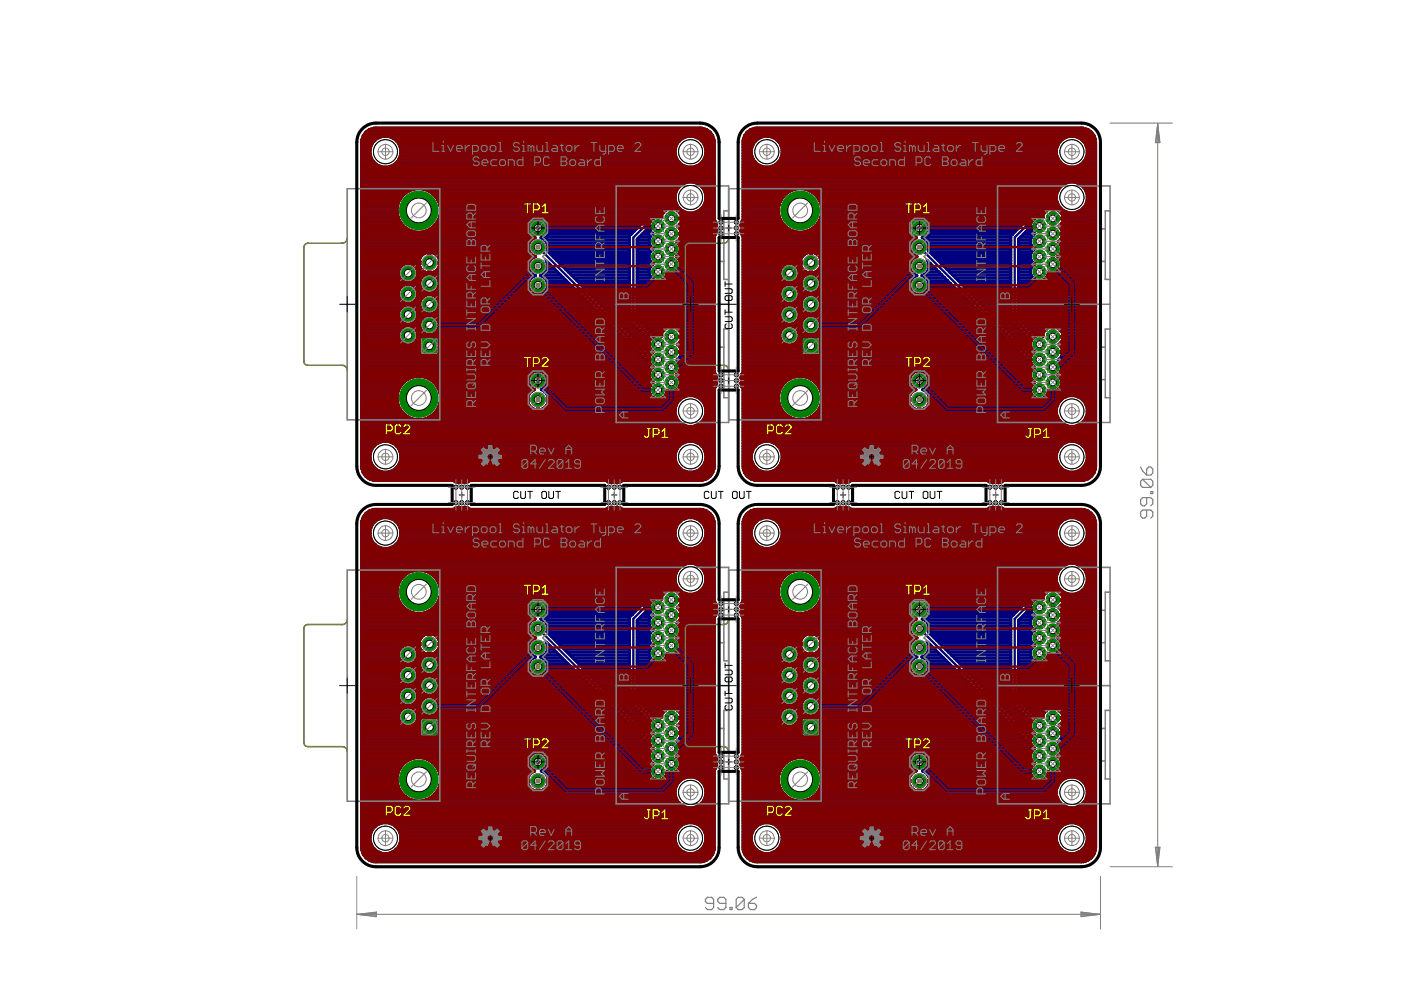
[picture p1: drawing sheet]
<svg xmlns="http://www.w3.org/2000/svg" width="297mm" height="210mm" viewBox="0 0 297 210" stroke-linecap="round" stroke-linejoin="round" font-family="sans-serif">
<g fill="none" stroke="#000080" stroke-width=".66">
<path d="M76.7 38.6h74.7M76.7 39.8h67.1M76.7 39.2h67.7M76.7 38h74.7M76.7 37.4h74.7M76.7 36.8h74.7M76.7 36.2h74.7M76.7 35.5h74.7M76.7 34.9h3.1M76.7 34.3h2.5M76.7 33.7h2.1M76.7 33.1h1.8"/>
<path d="M76.7 32.4h1.7M76.7 31.8h1.7M76.7 31.2h1.8M76.7 30.6h2.1M76.7 30h2.5M76.8 29.4h3.1M77 28.8h74.1M77.5 28.2h73.1M78.3 27.5h71.6M83.5 29.4h61.1M83.6 34.9h60.9M84.2 30h59.7"/>
<path d="M84.2 34.3h59.7M84.6 33.7h58.9M84.6 30.6h58.9M84.9 33.1h58.3M84.9 31.2h58.4M85 32.4h58.1M85 31.8h58.1M144.5 34.9a3.3 3.3 0 0 1-.6-4.9 3.3 3.3 0 0 1 5 0 3.3 3.3 0 0 1-.6 4.9M144.5 34.9l1.3 .5h1.2l1.3-.5M145.8 38.6a3.3 3.3 0 0 0-2.2 5.1 3.3 3.3 0 0 0 5.6 0 3.3 3.3 0 0 0-2.2-5.1M148.2 29.4h3.1M148.3 34.9h3.1"/>
<path d="M148.4 39.2h3M148.9 30h2.5M148.9 34.3h2.5M149 39.8h2.4M149.3 33.7h2.1M149.3 30.6h2.1M149.6 33.1h1.8M149.6 31.2h1.8M149.7 32.4h1.7M149.7 31.8h1.7M151.1 28.8l.3 1.3v16.4l.3 .6 .2 .6-.2 .4 .2 .8-.2 .7-.3 .5v28.8l.3 .5 .2 .7-.2 .4 .2 .8-.2 .4M151.1 28.8a2.96 2.96 0 0 0-2.7-1.6h-68.7a2.96 2.96 0 0 0-3 2.9v68.8a2.96 2.96 0 0 0 3 3h16.4l1.2 .5 .4-.2 .8 .2 1.2-.5h28.7l1.2 .5 .4-.2 .8 .2 1.2-.5h16.4a2.96 2.96 0 0 0 3-3v-16.4l.3-.8"/>
<path d="M157.6 38.6h74.7M157.6 39.8h67.1M157.6 39.2h67.7M157.6 38h74.7M157.6 37.4h74.7M157.6 36.8h74.7M157.6 36.2h74.7M157.6 35.5h74.7M157.6 34.9h3.1M157.6 34.3h2.5M157.6 33.7h2.1M157.6 33.1h1.8"/>
<path d="M157.6 32.4h1.7M157.6 31.8h1.7M157.6 31.2h1.8M157.6 30.6h2.1M157.6 30h2.5M157.7 29.4h3M157.9 28.8l-.3 1.3v16.4l-.4 .6-.1 .6 .1 .4-.1 .8 .1 .7 .4 .5v28.8l-.4 .5-.1 .7 .1 .4-.1 .8 .1 .4M157.9 28.8a2.96 2.96 0 0 1 2.6-1.6h68.8a2.96 2.96 0 0 1 2.6 1.6M157.9 28.8h74M158.3 28.2h73.2M159.1 27.5h71.6M160.7 34.9a3.3 3.3 0 0 1-.6-4.9 3.3 3.3 0 0 1 5 0 3.3 3.3 0 0 1-.7 4.9"/>
<path d="M160.7 34.9l1.2 .5h1.3l1.2-.5M164.4 29.4h61M164.4 34.9h61M165 30h59.8M165.1 34.3h59.7M165.5 33.7h58.8M165.5 30.6h58.9M165.7 33.1h58.4M165.7 31.2h58.4M165.8 32.4h58.2M165.8 31.8h58.2M226.6 38.6a3.3 3.3 0 0 0-2.1 5.1 3.3 3.3 0 0 0 5.5 0 3.3 3.3 0 0 0-2.1-5.1"/>
<path d="M229.1 29.4h3M229.2 34.9h3.1M229.2 39.2h3.1M229.7 30h2.6M229.8 34.3h2.5M229.8 39.8h2.5M230.2 33.7h2.1M230.2 30.6h2.1M230.4 33.1h1.9M230.4 31.2h1.9M230.5 32.4h1.8M230.5 31.8h1.8"/>
<path d="M231.9 28.8l.4 1.3v68.8a3 3 0 0 1-3 3h-16.4l-1.2 .5-.4-.2-.8 .2-1.2-.5h-28.7l-1.3 .5-.3-.2-.9 .2-1.2-.5h-16.4a2.96 2.96 0 0 1-2.9-3v-16.4l-.4-.8M76.7 59.5h8.5M76.7 55.8h12.1M76.7 58.9h8M76.7 58.3h7.8M76.7 57.7h7.8M76.7 57.1h7.9M76.7 56.5h8.4M76.7 55.2h12.2M76.7 54.6h12.4M76.7 54h12.9M76.7 53.4h35.5"/>
<path d="M76.7 52.7h35.3M76.7 52.1h35.3M76.7 51.5h35.5M76.7 50.9h35.9M76.7 50.3h35.5M76.7 49.7h35.3M76.7 49.1h10.9M76.7 48.5h9.5M76.7 47.8h8.8M76.7 47.2h8.3M76.7 46.6h7.9M76.7 46h7.7"/>
<path d="M76.7 45.4h7.5M76.7 44.8h7.5M76.7 44.1h7.5M76.7 43.5h7.6M76.7 42.9h7.8M76.7 42.3h8.1M76.7 41.7h8.5M76.7 41.1h9.1M76.7 40.4h10.1M84.5 58.3a2.09 2.09 0 0 0 2 1.7 2.09 2.09 0 0 0 2.1-1.7M86.1 55.8a2.06 2.06 0 0 0-1.6 2.5M86.9 55.8a2.06 2.06 0 0 1 1.7 2.5"/>
<path d="M87.8 59.5h1.2M88 56.5h1M88.3 58.9h1M88.4 57.1h.9M88.6 58.3h1.4M88.6 57.7h1.4M89.3 54.3l.6-.5 1.1-.3v4.4a2.23 2.23 0 0 1-2.2-2.1h4.5a2.19 2.19 0 0 1-2.2 2.1v-4.4a2.23 2.23 0 0 1 2.2 2.1h-4.5l.2-.8zM90 49.1h22M90.8 40.4h52.6M91 55.8h.1M91 57.7h.1M91 57.1h.1"/>
<path d="M91 56.5h.1M91 55.2h.1M91 54.6h.1M91 54h.1M91.4 48.5h20.6M91.8 41.1h51.4M92.1 57.7h20.3M92.1 58.3h21.1M92.1 47.8h19.9M92.4 41.7h50.7M92.5 54h20.3M92.6 47.2h19.4"/>
<path d="M92.8 58.9h19.9M92.8 42.3h50.3M92.8 57.1h19.3M93 46.6h19M93 54.6h20.1M93 59.5h19.2M93.1 42.9h50.2M93.1 56.5h18.9M93.2 46h47.1M93.2 55.2h19.2M93.3 43.5h50.3M93.3 55.8h18.8"/>
<path d="M93.4 45.4h47M93.4 44.8h47.6M93.4 44.1h50.6M112 46.6v3.5l.3 .3h1.2a2.06 2.06 0 0 0-1.5 2 2.06 2.06 0 0 0 1.6 2 2.07 2.07 0 0 0-1.6 2 2.07 2.07 0 0 0 1.6 2 2.1 2.1 0 0 0-1.3 3.3 2.1 2.1 0 0 0 3.5 0 2.1 2.1 0 0 0-1.2-3.3 2.07 2.07 0 0 0 1.2-3.1l21.8 21.7h.2l.7 .9M112 46.6l.3-.3h3.5l.3 .3M114.9 58.3h3.9M115.4 58.9h4M115.5 50.9h18M115.7 57.7h2.5M115.9 59.5h4.2M115.9 50.3h17.6M115.9 51.5h17.6"/>
<path d="M116 55.8h.4M116 57.1h1.6M116.1 46.6v3.5l-.3 .3h-1.1a1.99 1.99 0 0 1 1.3 2.7l21.9 22 .6-.5M116.1 56.5h.9M116.1 52.7h17.4M116.1 52.1h17.4M116.1 49.7h17.7M116.1 49.1h18.3M116.1 48.5h18.9M116.1 47.8h19.6M116.1 47.2h20.2M116.1 46.6h22.1"/>
<path d="M116.2 53.4h17.3M116.8 54h16.7M117.4 54.6h16.1M118 55.2h15.5M118.7 55.8h14.8M119.3 56.5h14.2M119.9 57.1h13.6M120.5 57.7h13M121.1 58.3h12.4M121.7 58.9h11.8M122.3 59.5h11.2M135.1 59.5h16.3"/>
<path d="M135.1 55.8h3.2M135.1 58.9h3M135.1 58.3h2.7M135.1 57.7h2.5M135.1 57.1h2.6M135.1 56.5h2.9M135.1 55.2h2.7M135.1 54.6h2.5M135.1 54h2.5M135.1 53.4h2.8M135.1 52.7h3.3M135.1 52.1h2.8"/>
<path d="M135.1 51.5h2.5M135.1 50.9h2.5M135.5 50.3h2.3M136.1 49.7h2.2M136.7 49.1h1.3M137.6 51.5l.3 .7 .6 .6M138.5 49.6l-.6 .5-.3 .7v.7M138.5 52.8a1.94 1.94 0 0 0 0 3.2M138.5 56a1.94 1.94 0 0 0-.9 2 1.94 1.94 0 0 0 1.5 1.5M138.5 49.6l-.7-.9h-.8l-1.9 2v16.7l3.8 3.8M138.5 49.6h.1M138.5 52.8h.1"/>
<path d="M138.5 56h.1M140.9 58.9h10.5M141.3 58.3h10.1M142.3 49.1h.1M142.3 48.5h.1M142.3 47.8h.1M142.3 47.2h.1M142.3 46.6h.1M142.3 46h.1M142.3 45.4h.1M142.3 44.8h.1M143.3 57.7h8.1"/>
<path d="M143.6 54.6h7.8M143.7 44.8h1.1M143.8 47.8h8M143.8 51.5h7.6M143.8 54h7.6M143.9 50.9h7.5M143.9 50.9l.4-.6 .1-.7h-2v-5.3h.8l1.2 1.2v.8h-2.1v-2h-.8l-1.2 1.2v.7a1.83 1.83 0 0 0-2.5 .9h-1.4l-2.9 2.9v18.1l4.2 4.2a1.86 1.86 0 0 0 .8 2.3M143.9 50.9l-.4 .4a1.9 1.9 0 0 1-.1 3.1 1.96 1.96 0 0 1 .6 2.7M144 57.1a1.92 1.92 0 0 1-2.6 .6 1.87 1.87 0 0 1-1.5 1.8M144 57.1h7.4M144.1 55.2h7.3M144.1 48.5h7.6"/>
<path d="M144.1 48.5l-.4-.6 .7-.7v-.8h-2.1v3.1h2.1v-.4M144.1 48.5l.3 .6M144.1 52.1h7.3M144.2 53.4h7.2M144.2 56.5h7.2M144.3 55.8h7.1M144.3 52.7h7.1M144.3 50.3h7.1M144.3 45.4h7.1M144.4 49.1h7.4M144.4 47.2h7.3M144.4 49.7h7.3"/>
<path d="M144.4 46.6h7M144.4 46h7M148 44.8h3.4M148.8 44.1h2.6M149.3 43.5h2.1M149.4 40.4h2M149.5 42.9h1.9M149.6 41.1h1.8M149.7 42.3h1.7M149.7 41.7h1.7M157.1 49.1h11.3M157.1 47.8h9.2"/>
<path d="M157.2 48.5h9.9M157.2 47.2h8.6M157.3 49.7h35.5M157.5 46.6h8M157.6 59.5h8.5M157.6 55.8h12.1M157.6 58.9h8M157.6 58.3h7.7M157.6 57.7h7.7M157.6 57.1h7.9M157.6 56.5h8.3M157.6 55.2h12.1"/>
<path d="M157.6 54.6h12.4M157.6 54h12.9M157.6 53.4h35.5M157.6 52.7h35.2M157.6 52.1h35.2M157.6 51.5h35.4M157.6 50.9h35.9M157.6 50.3h35.5M157.6 46h7.6M157.6 45.4h7.5M157.6 44.8h7.4M157.6 44.1h7.4"/>
<path d="M157.6 43.5h7.6M157.6 42.9h7.7M157.6 42.3h8.1M157.6 41.7h8.5M157.6 41.1h9.1M157.6 40.4h10M165.3 58.3a2.09 2.09 0 0 0 2.1 1.7 2.09 2.09 0 0 0 2-1.7M167 55.8a2.06 2.06 0 0 0-1.7 2.5M167.8 55.8a2.06 2.06 0 0 1 1.6 2.5M168.7 59.5h1.2M168.8 56.5h1M169.2 58.9h1"/>
<path d="M169.3 57.1h.9M169.4 58.3h1.5M169.4 57.7h1.5M170.5 54l.5-.4 .8-.1v4.4a2.19 2.19 0 0 1-2.1-2.1h4.4a2.19 2.19 0 0 1-2.1 2.1v-4.4a2.23 2.23 0 0 1 2.1 2.1h-4.4l.1-.8zM170.9 49.1h21.9M171.6 40.4h52.7M171.8 55.8h.2M171.8 57.7h.2M171.8 57.1h.2M171.8 56.5h.2M171.8 55.2h.2M171.8 54.6h.2"/>
<path d="M171.8 54h.2M172.2 48.5h20.6M172.6 41.1h51.4M172.9 57.7h20.4M172.9 58.3h21.1M173 47.8h19.8M173.2 41.7h50.8M173.3 54h20.3M173.5 47.2h19.3M173.6 58.9h20M173.6 42.3h50.4M173.7 57.1h19.3"/>
<path d="M173.8 46.6h19M173.8 54.6h20.1M173.9 59.5h19.2M174 42.9h50.2M174 56.5h18.8M174.1 46h47M174.1 55.2h19.1M174.1 43.5h50.3M174.1 55.8h18.8M174.2 45.4h47M174.3 44.8h47.6M174.3 44.1h50.6"/>
<path d="M192.8 46.6v3.5l.4 .3h1.1a2.06 2.06 0 0 0-1.5 2 2.06 2.06 0 0 0 1.6 2 2.07 2.07 0 0 0-1.6 2 2.07 2.07 0 0 0 1.6 2 2.1 2.1 0 0 0-1.2 3.3 2.1 2.1 0 0 0 3.4 0 2.1 2.1 0 0 0-1.2-3.3 2.07 2.07 0 0 0 1.3-3.1l21.7 21.7h.3l.6 .9M192.8 46.6l.4-.3h3.4l.4 .3M195.8 58.3h3.9M196.3 58.9h4M196.4 50.9h17.9M196.6 57.7h2.5M196.7 50.3h17.6M196.8 59.5h4.1M196.8 51.5h17.5M196.9 55.8h.3M196.9 57.1h1.6M197 46.6v3.5l-.4 .3h-1.1a1.99 1.99 0 0 1 1.3 2.7l22 22 .5-.5"/>
<path d="M197 56.5h.8M197 52.7h17.3M197 52.1h17.3M197 49.7h17.7M197 49.1h18.3M197 48.5h18.9M197 47.8h19.5M197 47.2h20.1M197 46.6h22M197 53.4h17.3M197.7 54h16.6M198.3 54.6h16"/>
<path d="M198.9 55.2h15.4M199.5 55.8h14.8M200.1 56.5h14.2M200.7 57.1h13.6M201.4 57.7h12.9M202 58.3h12.3M202.6 58.9h11.7M203.2 59.5h11.1M215.9 59.5h16.4M215.9 55.8h3.2M215.9 58.9h3.1M215.9 58.3h2.7"/>
<path d="M215.9 57.7h2.6M215.9 57.1h2.7M215.9 56.5h3M215.9 55.2h2.8M215.9 54.6h2.6M215.9 54h2.6M215.9 53.4h2.9M215.9 52.7h3.4M215.9 52.1h2.8M215.9 51.5h2.6M215.9 50.9h2.6M216.3 50.3h2.4"/>
<path d="M217 49.7h2.2M217.6 49.1h1.2M218.5 51.5l.3 .7 .5 .6M219.3 49.6l-.6-.9h-.8l-2 2v16.7l3.8 3.8M219.3 52.8a1.94 1.94 0 0 0 0 3.2M219.3 49.6l-.5 .5-.3 .7v.7M219.3 56a1.94 1.94 0 0 0-.8 2 1.94 1.94 0 0 0 1.5 1.5M219.3 49.6h.1M219.3 52.8h.1M219.3 56h.1M221.8 58.9h10.5M222.2 58.3h10.1"/>
<path d="M223.2 46.4h2.1v.8l-.8 .7 .6 .9 .2 .7h-2.1zM223.2 49.1h.1M223.2 48.5h.1M223.2 47.8h.1M223.2 47.2h.1M223.2 46.6h.1M223.2 46h.1M223.2 45.4h.1M223.2 44.8h.1M224.2 57.7h8.1M224.3 54.4h.1M224.3 54.4a1.99 1.99 0 0 1 .5 2.7"/>
<path d="M224.5 54.6h7.8M224.6 44.8h1.1M224.6 47.8h7.7M224.6 51.5h7.7M224.7 54h7.6M224.8 50.9h7.5M224.8 50.9l.3-.6 .2-.7h-2.1v-5.3h.9l1.2 1.2v.8h-2.1v-2h-.8l-1.3 1.2v.7a1.83 1.83 0 0 0-2.4 .9h-1.5l-2.9 2.9v18.1l4.3 4.2a1.86 1.86 0 0 0 .7 2.3M224.8 50.9l-.4 .4a1.91 1.91 0 0 1-.1 3.1M224.8 57.1a1.91 1.91 0 0 1-2.5 .6 1.87 1.87 0 0 1-1.5 1.8M224.8 57.1h7.5M224.9 55.2h7.4M225 48.5h7.3"/>
<path d="M225 52.1h7.3M225 53.4h7.3M225.1 55.8h7.2M225.1 56.5h7.2M225.1 52.7h7.2M225.1 50.3h7.2M225.2 45.4h7.1M225.2 49.1h7.1M225.2 47.2h7.1M225.3 49.7h7M225.3 46.6h7M225.3 46h7"/>
<path d="M228.8 44.8h3.5M229.6 44.1h2.7M230.1 43.5h2.2M230.2 40.4h2.1M230.4 42.9h1.9M230.5 41.1h1.8M230.5 42.3h1.8M230.5 41.7h1.8M76.7 68.7h9.4M76.7 78.6h61.1M76.7 79.8h11.4M76.7 79.2h35.9"/>
<path d="M76.7 78h61.6M76.7 77.4h61.3M76.7 76.8h60.6M76.7 76.1h60M76.7 75.5h59.3M76.7 74.9h12.3M76.7 74.3h12.3M76.7 73.7h12.3M76.7 73h9.1M76.7 72.4h8.2M76.7 71.8h7.9M76.7 71.2h7.8"/>
<path d="M76.7 70.6h7.8M76.7 70h8.1M76.7 69.4h8.7M76.7 68.1h8.3M76.7 67.5h7.9M76.7 66.9h7.8M76.7 66.3h7.8M76.7 65.7h8M76.7 65.1h8.6M76.7 64.4h12.3M76.7 63.8h8.4M76.7 63.2h8"/>
<path d="M76.7 62.6h7.8M76.7 62h7.8M76.7 61.4h8M76.7 60.7h8.5M76.7 60.1h12.3M84.5 66.3a2.1 2.1 0 0 0 2 2.5 2.1 2.1 0 0 0 2.1-2.5M84.5 66.3a2.09 2.09 0 0 1 2-1.7 2.09 2.09 0 0 1 2.1 1.7M84.8 70a2.1 2.1 0 0 0 1.7 3.2 2.1 2.1 0 0 0 1.8-3.2M85.4 69.4l.7-.4h.8l.8 .4M85.4 69.4l-.6 .6M87 68.7h2M87.2 73h1.8"/>
<path d="M87.7 69.4l.6 .6M87.7 69.4h1.3M87.8 65.1h1.2M87.9 60.7h1.2M87.9 63.8h1.2M88 68.1h1.1M88.1 72.4h.9M88.3 70h1M88.3 65.7h1M88.4 61.4h1M88.4 63.2h1M88.4 67.5h1.1"/>
<path d="M88.5 71.8h.5M88.5 70.6h1.3M88.6 71.2h43.1M88.6 66.9h1.9M88.6 66.3h1.4M88.6 62.6h1.7M88.6 62h1.6M89 71.6l.3-.3h3.5l.3 .3v3.5l-.3 .3h-3.5l-.3-.3zM89.3 65.7a2.1 2.1 0 0 0 3.5 0M89.3 65.7a2.1 2.1 0 0 1 1.7-3.3 2.1 2.1 0 0 1 1.8 3.3M89.5 79.8h22.7M91.6 66.9h35.8"/>
<path d="M91.8 62.6h31.3M91.9 62h20.7M92.1 66.3h34.7M92.3 70.6h38.8M92.6 67.5h35.5M92.7 63.2h31M92.7 61.4h19.5M92.8 65.7h33.4M92.8 70h37.7M93 68.1h35.7M93 63.8h31.4M93 60.7h19"/>
<path d="M93 65.1h32.6M93.1 69.4h36.8M93.1 68.7h36.2M93.1 74.9h42.3M93.1 74.3h41.7M93.1 73.7h41.1M93.1 73h40.5M93.1 72.4h39.9M93.1 71.8h39.3M93.1 64.4h31.9M93.1 60.1h18.9M113.6 78.6a2.08 2.08 0 0 0-1.6 1.9 2.08 2.08 0 0 0 1.3 2.1 2.18 2.18 0 0 0-1.5 2h2.2v2.4a2.23 2.23 0 0 1-2.2-2.2h4.5a2.23 2.23 0 0 1-2.2 2.2v-2.4h2.2a2.28 2.28 0 0 0-1.5-2 2.07 2.07 0 0 0 1.4-2.1 2.07 2.07 0 0 0-1.7-1.9"/>
<path d="M115.5 62h7M115.5 79.2h22.1M115.9 61.4h6M115.9 79.8h21.7M116.1 60.7h5.2M116.1 60.1h4.6M123 60.1h10.5M123.6 60.7h9.9M124.2 61.4h9.3M124.8 62h8.7M125.4 62.6h8.1M126 63.2h7.5"/>
<path d="M126.6 63.8h6.9M127.3 64.4h6.2M127.9 65.1h5.6M128.5 65.7h5M129.1 66.3h4.4M129.7 66.9h3.8M130.3 67.5h3.2M131 68.1h2.5M131.6 68.7h2.5M132.2 69.4h2.5M132.8 70h2.6M133.4 70.6h2.6"/>
<path d="M134 71.2h2.6M134.6 71.8h2.6M135.1 66.9h16.3M135.1 66.3h16.3M135.1 65.7h16.3M135.1 65.1h16.3M135.1 64.4h16.3M135.1 63.8h16.3M135.1 63.2h16.3M135.1 62.6h16.3M135.1 62h16.3M135.1 61.4h16.3"/>
<path d="M135.1 60.7h16.3M135.1 60.1h16.3M135.2 67.5h16.2M135.3 72.4h2.4M135.8 68.1h15.6M135.9 73h1.7M136.4 68.7h15M136.5 73.7h1.3M137 69.4h4.5M137.1 74.3h1M137.6 79.8l.3 .7 .6 .6M137.6 70h3.2"/>
<path d="M137.7 74.9h.5M138.3 70.6h2M138.5 77.9l-.6 .5-.3 .7v.7M138.5 74.6h.1M138.5 77.9h.1M138.9 71.2l1-.1 .4 .2v-.8l1.2-1.2h.8v2.1h2.1v-.9l-1.2-1.2h-.8v5.4h2l-.3 1-.6 .6a1.93 1.93 0 0 1-.1 3.2 1.92 1.92 0 0 1 .6 2.6 1.92 1.92 0 0 1-2.6 .7 1.93 1.93 0 0 1-2.8 1.6 1.93 1.93 0 0 1-.1-3.3M138.9 71.2h.1M140.2 71.2h.1M142.3 71.4h2.1v.8l-.7 .8 .6 .8 .1 .8h-2.1zM142.3 74.3h.1M142.3 73.7h.1M142.3 73h.1"/>
<path d="M142.3 72.4h.1M142.3 71.8h.1M142.3 71.2h.1M142.3 70.6h.1M142.3 70h.1M142.3 69.4h.1M143.3 69.4h8.1M143.7 79.2h7.9M143.7 73h7.7M143.8 76.1h7.6M143.8 79.8h8M143.9 70h7.5"/>
<path d="M143.9 76.8h7.5M144.1 78.6h7.3M144.2 73.7h7.2M144.2 77.4h7.2M144.2 75.5h7.2M144.2 72.4h7.2M144.3 78h7.1M144.4 74.9h7M144.4 74.3h7M144.4 71.8h7M144.4 71.2h7M144.4 70.6h7"/>
<path d="M157.2 79.8h11.7M157.4 79.2h36.1M157.6 68.7h9.3M157.6 78.6h61.1M157.6 78h61.6M157.6 77.4h61.2M157.6 76.8h60.5M157.6 76.1h59.9M157.6 75.5h59.3M157.6 74.9h12.2M157.6 74.3h12.2M157.6 73.7h12.2"/>
<path d="M157.6 73h9.1M157.6 72.4h8.2M157.6 71.8h7.8M157.6 71.2h7.7M157.6 70.6h7.8M157.6 70h8M157.6 69.4h8.6M157.6 68.1h8.3M157.6 67.5h7.9M157.6 66.9h7.7M157.6 66.3h7.7M157.6 65.7h8"/>
<path d="M157.6 65.1h8.5M157.6 64.4h12.2M157.6 63.8h8.4M157.6 63.2h7.9M157.6 62.6h7.7M157.6 62h7.7M157.6 61.4h7.9M157.6 60.7h8.4M157.6 60.1h12.2M165.3 66.3a2.1 2.1 0 0 0 2.1 2.5 2.1 2.1 0 0 0 2-2.5M165.3 66.3a2.09 2.09 0 0 1 2.1-1.7 2.09 2.09 0 0 1 2 1.7M165.6 70a2.1 2.1 0 0 0 1.8 3.2 2.1 2.1 0 0 0 1.7-3.2"/>
<path d="M166.2 69.4l.8-.4h.8l.8 .4M166.2 69.4l-.6 .6M167.9 68.7h1.9M168.1 73h1.7M168.6 69.4h1.3M168.6 69.4l.5 .6M168.7 65.1h1.2M168.7 60.7h1.2M168.8 63.8h1.2M168.9 68.1h1.1M169 72.4h.8M169.1 70h1"/>
<path d="M169.2 65.7h1M169.2 61.4h1.1M169.2 63.2h1.1M169.3 67.5h1.1M169.3 71.8h.5M169.4 70.6h1.3M169.4 71.2h43.2M169.4 66.9h2M169.4 66.3h1.4M169.4 62.6h1.7M169.4 62h1.7M169.8 71.6l.4-.3h3.4l.4 .3v3.5l-.4 .3h-3.4l-.4-.3z"/>
<path d="M170.2 65.7a2.1 2.1 0 0 1 1.7-3.3 2.1 2.1 0 0 1 1.8 3.3M170.2 65.7a2.1 2.1 0 0 0 3.5 0M170.4 79.8h22.6M172.4 66.9h35.9M172.7 62.6h31.3M172.8 62h20.7M173 66.3h34.7M173.1 70.6h38.9M173.4 67.5h35.5M173.5 63.2h31.1M173.6 61.4h19.5M173.7 65.7h33.4"/>
<path d="M173.7 70h37.7M173.8 68.1h35.7M173.9 63.8h31.3M173.9 60.7h18.9M173.9 65.1h32.5M173.9 69.4h36.9M174 68.7h36.1M174 74.9h42.3M174 74.3h41.7M174 73.7h41.1M174 73h40.4M174 72.4h39.8"/>
<path d="M174 71.8h39.2M174 64.4h31.8M174 60.1h18.8M194.5 78.6a2.08 2.08 0 0 0-1.7 1.9 2.08 2.08 0 0 0 1.4 2.1 2.2 2.2 0 0 0-1.5 2h2.1v2.4a2.19 2.19 0 0 1-2.1-2.2h4.4a2.23 2.23 0 0 1-2.1 2.2v-2.4h2.1a2.28 2.28 0 0 0-1.5-2 2.07 2.07 0 0 0 1.4-2.1 2.07 2.07 0 0 0-1.7-1.9M196.3 62h7.1M196.4 79.2h22.1M196.8 61.4h6M196.8 79.8h21.7M197 60.7h5.1M197 60.1h4.5M203.8 60.1h10.5M204.4 60.7h9.9"/>
<path d="M205 61.4h9.3M205.7 62h8.6M206.3 62.6h8M206.9 63.2h7.4M207.5 63.8h6.8M208.1 64.4h6.2M208.7 65.1h5.6M209.4 65.7h4.9M210 66.3h4.3M210.6 66.9h3.7M211.2 67.5h3.1M211.8 68.1h2.6"/>
<path d="M212.4 68.7h2.6M213 69.4h2.6M213.7 70h2.5M214.3 70.6h2.5M214.9 71.2h2.5M215.5 71.8h2.6M215.9 66.9h16.4M215.9 66.3h16.4M215.9 65.7h16.4M215.9 65.1h16.4M215.9 64.4h16.4M215.9 63.8h16.4"/>
<path d="M215.9 63.2h16.4M215.9 62.6h16.4M215.9 62h16.4M215.9 61.4h16.4M215.9 60.7h16.4M215.9 60.1h16.4M216 67.5h16.3M216.1 72.4h2.5M216.7 68.1h15.6M216.7 73h1.8M217.3 68.7h15M217.3 73.7h1.3"/>
<path d="M217.9 69.4h4.4M218 74.3h1M218.5 79.8l.3 .7 .5 .6M218.5 70h3.2M218.6 74.9h.4M219.1 70.6h2M219.3 77.9l-.5 .5-.3 .7v.7M219.3 74.6h.1M219.3 77.9h.1M219.7 71.2l1.1-.1 .3 .2v-.8l1.3-1.2h.8v2.1h2.1v-.9l-1.2-1.2h-.9v5.4h2.1l-.3 1-.6 .6a1.91 1.91 0 0 1-.1 3.2 1.93 1.93 0 0 1 .6 2.6 1.93 1.93 0 0 1-2.6 .7 1.93 1.93 0 0 1-2.9 1.6 1.93 1.93 0 0 1-.1-3.3M219.7 71.2h.1M221 71.2h.1"/>
<path d="M223.2 71.4h2.1v.8l-.8 .8 .6 .8 .2 .8h-2.1zM223.2 74.3h.1M223.2 73.7h.1M223.2 73h.1M223.2 72.4h.1M223.2 71.8h.1M223.2 71.2h.1M223.2 70.6h.1M223.2 70h.1M223.2 69.4h.1M224.1 69.4h8.2M224.6 79.2h7.7"/>
<path d="M224.6 73h7.7M224.6 76.1h7.7M224.6 79.8h7.7M224.7 70h7.6M224.8 76.8h7.5M225 78.6h7.3M225 73.7h7.3M225.1 77.4h7.2M225.1 75.5h7.2M225.1 72.4h7.2M225.1 78h7.2M225.3 74.9h7"/>
<path d="M225.3 74.3h7M225.3 71.8h7M225.3 71.2h7M225.3 70.6h7M76.7 98.9h2.4M76.7 98.3h2.1M76.7 97.7h1.8M76.7 97h1.7M76.7 96.4h1.7M76.7 95.8h1.9M76.7 95.2h2.1M76.7 94.6h2.7"/>
<path d="M76.7 94h3.4M76.7 93.3h74.7M76.7 92.7h74.7M76.7 92.1h74.7M76.7 91.5h74.7M76.7 90.9h74.7M76.7 90.3h68.7M76.7 89.7h67.6M76.7 89h67M76.7 88.4h9.9M76.7 87.8h9M76.7 87.2h8.4"/>
<path d="M76.7 86.6h8M76.7 86h7.7M76.7 85.3h7.6M76.7 84.7h7.5M76.7 84.1h7.5M76.7 83.5h7.6M76.7 82.9h7.7M76.7 82.3h8M76.7 81.7h8.3M76.7 81h8.9M76.7 80.4h9.7M76.8 99.5h2.9"/>
<path d="M83.3 94h61.5M83.7 99.5h60.7M84.1 94.6h59.9M84.3 98.9h59.5M84.6 95.2h59M84.7 98.3h58.7M84.8 95.8h58.5M84.9 97.7h58.3M85 97h58.1M85 96.4h58.1M91 88.4h52.4M91.1 80.4h20.9"/>
<path d="M91.9 87.8h51.2M92 81h20M92.5 87.2h50.6M92.5 81.7h19.7M92.9 86.6h19.9M92.9 82.3h19.8M93.1 86h19.1M93.2 82.9h19.6M93.3 85.3h18.6M93.3 83.5h18.9M93.4 84.7h20.6M93.4 84.1h18.5"/>
<path d="M114 86.6h.1M114 86h.1M114 85.3h.1M114.1 84.7h30.1M115.3 86.6h27.8M115.3 82.9h22.3M115.4 82.3h22.2M115.9 81.7h22M115.9 86h27.4M115.9 83.5h21.9M116.1 81h22.3M116.1 80.4h21.8"/>
<path d="M116.2 85.3h27.4M116.2 84.1h22.1M138.5 81.1h.1M140.8 84.1h4.3M141.2 83.5h10.2M141.4 82.9h.4M143 82.9h8.4M143.8 82.3h7.7M144.1 80.4h7.6M144.2 81.7h7.5M144.3 81h7.5M147.4 90.3h4"/>
<path d="M147.7 84.1h3.7M148 94h3.4M148.4 99.5h2.9M148.5 89.7h2.9M148.6 84.7h2.8M148.8 94.6h2.6M149 98.9h2.4M149.1 89h2.3M149.2 85.3h2.2M149.3 95.2h2.1M149.4 98.3h2M149.4 88.4h2"/>
<path d="M149.5 86h1.9M149.5 95.8h1.9M149.6 97.7h1.8M149.7 97h1.7M149.7 96.4h1.7M149.7 87.8h1.7M149.7 87.2h1.7M149.7 86.6h1.7M157.2 81h9.3M157.2 81.7h8.7M157.2 80.4h10.1M157.5 82.3h8"/>
<path d="M157.6 98.9h2.4M157.6 98.3h2M157.6 97.7h1.8M157.6 97h1.7M157.6 96.4h1.7M157.6 95.8h1.9M157.6 95.2h2.1M157.6 94.6h2.6M157.6 94h3.4M157.6 93.3h74.7M157.6 92.7h74.7M157.6 92.1h74.7"/>
<path d="M157.6 91.5h74.7M157.6 90.9h74.7M157.6 90.3h68.7M157.6 89.7h67.5M157.6 89h66.9M157.6 88.4h9.8M157.6 87.8h8.9M157.6 87.2h8.3M157.6 86.6h8M157.6 86h7.7M157.6 85.3h7.5M157.6 84.7h7.4"/>
<path d="M157.6 84.1h7.4M157.6 83.5h7.5M157.6 82.9h7.7M157.6 99.5h3M164.2 94h61.5M164.5 99.5h60.8M164.9 94.6h60M165.2 98.9h59.5M165.4 95.2h59M165.5 98.3h58.8M165.7 95.8h58.5M165.8 97.7h58.2"/>
<path d="M165.8 97h58.2M165.8 96.4h58.2M171.9 88.4h52.3M172 80.4h20.8M172.7 87.8h51.3M172.8 81h20M173.4 87.2h50.6M173.4 81.7h19.7M173.7 86.6h20M173.8 82.3h19.8M174 86h19.1M174 82.9h19.7"/>
<path d="M174.2 85.3h18.6M174.2 83.5h18.8M174.3 84.7h20.5M174.3 84.1h18.5M194.8 86.6h.2M194.8 86h.2M194.8 85.3h.2M195 84.7h30M196.1 86.6h27.9M196.2 82.9h22.3M196.2 82.3h22.3M196.7 81.7h22.1"/>
<path d="M196.8 86h27.4M196.8 83.5h21.9M197 81h22.3M197 80.4h21.7M197 85.3h27.5M197.1 84.1h22M219.3 81.1h.1M221.7 84.1h4.3M222.1 83.5h10.2M222.3 82.9h.3M223.8 82.9h8.5M224.7 82.3h7.6"/>
<path d="M225 80.4h7.3M225 81.7h7.3M225.1 81h7.2M228.3 90.3h4M228.5 84.1h3.8M228.9 94h3.4M229.2 99.5h3M229.4 89.7h2.9M229.5 84.7h2.8M229.6 94.6h2.7M229.8 98.9h2.5M230 89h2.3"/>
<path d="M230.1 85.3h2.2M230.1 95.2h2.2M230.2 98.3h2.1M230.3 88.4h2M230.3 86h2M230.4 95.8h1.9M230.5 97.7h1.8M230.5 97h1.8M230.5 96.4h1.8M230.5 87.8h1.8M230.5 87.2h1.8M230.5 86.6h1.8"/>
<path d="M76.7 119.8h68.2M76.7 119.2h74.7M76.7 118.6h74.7M76.7 118h74.7M76.7 117.3h74.7M76.7 116.7h74.7M76.7 116.1h3.9M76.7 115.5h2.9M76.7 114.9h2.2M76.7 114.3h2M76.7 113.6h1.7M76.7 113h1.7"/>
<path d="M76.7 112.4h1.7M76.7 111.8h2M76.7 111.2h2.2M76.7 110.6h2.8M76.9 110h3.7M77 100.1h74.1M77.2 109.3h73.7M77.4 100.7h73.3M77.6 108.9l.7-.6 .9-.3h16.9l.5-.3 .7-.2 .4 .2 .8-.2 .6 .2 .6 .3h28.7l.6-.3 .6-.2 .4 .2 .8-.2 .7 .2 .5 .3h16.4a2.96 2.96 0 0 1 3 3v16.4l.3 .5 .2 .7-.2 .4 .2 .8-.2 .7-.3 .5v28.7l.3 .6 .2 .6-.2 .4 .2 .8-.2 .7-.3 .5v16.4a2.96 2.96 0 0 1-3 3h-68.7a2.96 2.96 0 0 1-3-3v-68.7l.3-1.4zM77.8 108.7h72.5M78.1 101.3h72M78.4 113.7a3.3 3.3 0 0 1 3.3-4 3.3 3.3 0 0 1 3.3 4"/>
<path d="M78.4 113.7l.5 1.2M78.9 114.9a3.4 3.4 0 0 0 5.6 0M79 108.1h70.1M81.1 100.1a3.3 3.3 0 0 1-2.2-5.1 3.3 3.3 0 0 1 5.6 0 3.3 3.3 0 0 1-2.1 5.1M82.8 116.1h62.5M82.9 110h62.3M83.9 115.5h60.4M83.9 110.6h60.3M84.5 114.9h59.1M84.5 111.2h59.1M84.8 114.3h58.6M84.8 111.8h58.6"/>
<path d="M85 113.7l-.5 1.2M85 113.6h58.1M85 113h58.1M85 112.4h58.1M96.3 102h3.2M128.7 102h3.1M143.1 113.7a3.3 3.3 0 0 1 3.3-4 3.3 3.3 0 0 1 3.3 4M143.1 113.7a3.3 3.3 0 0 0 2.7 2.6 3.3 3.3 0 0 0 3.4-1.4M145.8 100.1a3.3 3.3 0 0 1-2.2-5.1 3.3 3.3 0 0 1 5.6 0 3.3 3.3 0 0 1-2.2 5.1M147.5 116.1h3.9M147.6 110h3.6M147.9 119.8h3.5"/>
<path d="M148.6 115.5h2.8M148.6 110.6h2.8M149.2 114.9h2.2M149.2 111.2h2.2M149.4 114.3h2M149.4 111.8h2M149.7 113.7l-.5 1.2M149.7 113.6h1.7M149.7 113h1.7M149.7 112.4h1.7M157.6 119.8h68.2M157.6 119.2h74.7"/>
<path d="M157.6 118.6h74.7M157.6 118h74.7M157.6 117.3h74.7M157.6 116.7h74.7M157.6 116.1h3.9M157.6 115.5h2.8M157.6 114.9h2.2M157.6 114.3h1.9M157.6 113.6h1.7M157.6 113h1.7M157.6 112.4h1.7M157.6 111.8h1.9"/>
<path d="M157.6 111.2h2.2M157.6 110.6h2.8M157.8 110h3.6M157.8 100.1h74.2M158.1 109.3h73.6M158.2 100.7h73.4M158.4 108.9l.8-.6 .9-.3h16.8l.6-.3 .6-.2 .4 .2 .8-.2 .7 .2 .6 .3h28.7l.5-.3 .7-.2 .4 .2 .8-.2 .6 .2 .6 .3h16.4a3 3 0 0 1 3 3v68.7a3 3 0 0 1-3 3h-68.8a2.96 2.96 0 0 1-2.9-3v-16.4l-.4-.5-.1-.7 .1-.3-.1-.9 .1-.6 .4-.6v-28.7l-.4-.5-.1-.7 .1-.4-.1-.8 .1-.7 .4-.5v-16.9l.3-.9zM158.6 108.7h72.6M158.9 101.3h72M159.3 113.7a3.3 3.3 0 0 1 3.3-4 3.3 3.3 0 0 1 3.2 4M159.3 113.7l.5 1.2M159.8 114.9a3.4 3.4 0 0 0 5.6 0"/>
<path d="M159.9 108.1h70.1M161.9 100.1a3.3 3.3 0 0 1-2.1-5.1 3.3 3.3 0 0 1 5.5 0 3.3 3.3 0 0 1-2.1 5.1M163.7 116.1h62.5M163.7 110h62.4M164.7 115.5h60.4M164.8 110.6h60.3M165.4 114.9h59.1M165.4 111.2h59.1M165.6 114.3h58.6M165.6 111.8h58.6M165.8 113.6h58.2M165.8 113h58.2"/>
<path d="M165.8 112.4h58.2M165.8 113.7l-.4 1.2M177.2 102h3.1M209.5 102h3.2M224 113.7a3.3 3.3 0 0 1 3.3-4 3.3 3.3 0 0 1 3.2 4M224 113.7l.5 1.2M224.5 114.9a3.3 3.3 0 0 0 5.5 0M226.6 100.1a3.3 3.3 0 0 1-2.1-5.1 3.3 3.3 0 0 1 5.5 0 3.3 3.3 0 0 1-2.1 5.1M228.4 116.1h3.9M228.4 110h3.7M228.7 119.8h3.6M229.4 115.5h2.9"/>
<path d="M229.4 110.6h2.8M230 114.9h2.3M230 111.2h2.3M230.3 114.3h2M230.3 111.8h2M230.5 113.6h1.8M230.5 113h1.8M230.5 112.4h1.8M230.5 113.7l-.5 1.2M76.7 127.2h7.8M76.7 138.9h7.8M76.7 139.5h7.9"/>
<path d="M76.7 138.3h7.8M76.7 137.6h8.1M76.7 137h8.6M76.7 136.4h12.1M76.7 135.8h12.3M76.7 135.2h12.6M76.7 134.6h13.3M76.7 133.9h35.4M76.7 133.3h35.3M76.7 132.7h35.3M76.7 132.1h35.6M76.7 131.5h36.2"/>
<path d="M76.7 130.9h35.3M76.7 130.3h35.3M76.7 129.6h10.1M76.7 129h9.1M76.7 128.4h8.5M76.7 127.8h8.1M76.7 126.6h7.6M76.7 125.9h7.5M76.7 125.3h7.5M76.7 124.7h7.5M76.7 124.1h7.7M76.7 123.5h7.9"/>
<path d="M76.7 122.9h8.3M76.7 122.3h8.8M76.7 121.6h9.5M76.7 121h10.9M76.7 120.4h67.4M87.7 137h1.2M88.3 137.6h.8M88.5 139.5h1.1M88.6 138.3h1M88.6 138.9h24.1M88.8 136.4a2.24 2.24 0 0 1 2.2-2.1v4.5a2.23 2.23 0 0 1-2.2-2.2h4.5l-.2 .8-.6 .8M88.8 136.4h4.5"/>
<path d="M90 121h53.6M90.6 138.9a2.1 2.1 0 0 0-1.3 3.2 2.1 2.1 0 0 0 3.5 0 2.1 2.1 0 0 0-1.3-3.2M90.8 129.6h21.2M91 138.3h.1M91 137.6h.1M91 137h.1M91 136.4h.1M91 135.8h.1M91 135.2h.1M91 134.6h.1M91.4 121.6h51.9M91.8 129h20.2"/>
<path d="M92.1 134.6h20.4M92.1 122.3h51M92.4 128.4h19.6M92.5 138.3h19.7M92.5 139.5h20.6M92.6 122.9h50.5M92.8 127.8h19.2M92.8 135.2h20.5M93 123.5h50.2M93 137.6h19M93.1 127.2h19.2M93.1 135.8h19.5"/>
<path d="M93.2 124.1h50.2M93.2 137h18.8M93.3 126.6h47M93.3 136.4a2.24 2.24 0 0 0-2.2-2.1v4.5l.8-.2 .6-.4M93.3 136.4h18.9M93.4 124.7h50.4M93.4 125.9h47.3M93.4 125.3h47.9M112.9 131.5l.6-.2h-1.2l-.3-.4v-3.4l.3-.4h3.5l.3 .4v3.4l-.3 .4h-1.1l.5 .2M112.9 131.5a2.09 2.09 0 0 0-.9 2.1 2.09 2.09 0 0 0 1.6 1.7 2.07 2.07 0 0 0-1.6 2 2.07 2.07 0 0 0 1.6 2 2.1 2.1 0 0 0-1.3 3.2 2.1 2.1 0 0 0 3.5 0 2.1 2.1 0 0 0-1.2-3.2 2.07 2.07 0 0 0 1.2-3.2l21.8 21.8M115 139.5h4.2M115.2 131.5a2.01 2.01 0 0 1 .8 2.5l21.9 22 .6-.5"/>
<path d="M115.2 131.5h18.3M115.4 138.9h3.2M115.8 132.1h17.7M115.8 127.2h22.7M115.9 138.3h2M115.9 136.4h.2M116 133.9h17.5M116.1 132.7h17.4M116.1 137.6h1.2M116.1 137h.6M116.1 133.3h17.4M116.1 130.9h17.4"/>
<path d="M116.1 130.3h18M116.1 129.6h18.6M116.1 129h19.2M116.1 128.4h19.8M116.1 127.8h21.8M116.5 134.6h17M117.1 135.2h16.4M117.8 135.8h15.7M118.4 136.4h15.1M119 137h14.5M119.6 137.6h13.9M120.2 138.3h13.3"/>
<path d="M120.8 138.9h12.7M121.5 139.5h12M133.5 130.9l2.9-2.9h1.4a1.79 1.79 0 0 1 2.5-1v-.7l1.2-1.2h.8v2h2.1v-.8l-1.2-1.2h-.8v5.4h2v.4M133.5 130.9v18l4.2 4.3-.1 1M135.1 138.9h2.5M135.1 139.5h2.8M135.1 138.3h2.5M135.1 137.6h2.7M135.1 137h3.2M135.1 136.4h2.9M135.1 135.8h2.6M135.1 135.2h2.5"/>
<path d="M135.1 134.6h2.7M135.1 133.9h3.1M135.1 133.3h3.1M135.1 132.7h2.7M135.1 132.1h2.5M135.1 131.5h2.6M135.8 130.9h2.2M136.4 130.3h1.9M137 129.6h.8M137.6 138.9l.3 .7 .6 .5M138.5 130.4l-.7-.8h-.8l-1.9 2v16.7l3.8 3.8 1-.1 .4 .1v-.7l1.2-1.2h.8v2h2.1v-.8l-1.2-1.2h-.8v5.3h2l-.3 1-.6 .7a1.92 1.92 0 0 1 .5 2.6M138.5 130.4h.1"/>
<path d="M138.5 130.4a1.94 1.94 0 0 0 0 3.2M138.5 133.6a1.93 1.93 0 0 0 0 3.3M138.5 133.6h.1M138.5 136.9h.1M138.5 136.9l-.6 .5-.3 .7v.8M141.2 139.5h10.2M141.4 138.9l-.3 .7-.5 .5M141.4 138.9h10M142.3 130.3h.1M142.3 129.6h.1M142.3 129h.1M142.3 128.4h.1"/>
<path d="M142.3 127.8h.1M142.3 126.6h.1M142.3 125.9h.1M142.3 125.3h.1M143.4 125.3h1M143.5 135.2h7.9M143.5 132.1h7.9M143.7 138.3h7.7M143.9 129h7.8M144 135.8h7.4M144 135.8a1.91 1.91 0 0 1-.2 2.4 1.91 1.91 0 0 1-2.4 .3v.4M144 134.6h7.4"/>
<path d="M144 132.7h7.4M144 128.4h7.8M144.1 125.9h1.5M144.1 137.6h7.3M144.1 131.5l-.6 .6a1.93 1.93 0 0 1-.1 3.2l.6 .5M144.1 131.5h7.3M144.2 136.4h7.2M144.3 137h7.1M144.3 133.9h7.1M144.3 133.3h7.1M144.3 129.6h7.5M144.4 130.9l-.3 .6"/>
<path d="M144.4 130.9h7.1M144.4 130.3h7.3M144.4 127.8h7.2M144.4 126.6h7M147.2 125.9h4.2M148.4 125.3h3M148.7 120.4h2.7M149 124.7h2.4M149.2 121h2.2M149.4 124.1h2M149.5 121.6h1.9M149.6 123.5h1.8"/>
<path d="M149.7 122.9h1.7M149.7 122.3h1.7M151.4 127.2h-9.1v3.2h2.1l-.1-.8-.6-.8 .7-.8v-.8M157.1 129.6h10.5M157.1 128.4h9M157.2 130.3h35.6M157.2 129h9.5M157.4 127.8h8.3M157.5 130.9h35.3M157.6 127.2h7.7M157.6 138.9h7.7M157.6 139.5h7.9"/>
<path d="M157.6 138.3h7.8M157.6 137.6h8M157.6 137h8.6M157.6 136.4h12.1M157.6 135.8h12.2M157.6 135.2h12.6M157.6 134.6h13.3M157.6 133.9h35.4M157.6 133.3h35.2M157.6 132.7h35.3M157.6 132.1h35.5M157.6 131.5h36.2"/>
<path d="M157.6 126.6h7.6M157.6 125.9h7.4M157.6 125.3h7.4M157.6 124.7h7.5M157.6 124.1h7.6M157.6 123.5h7.9M157.6 122.9h8.2M157.6 122.3h8.7M157.6 121.6h9.5M157.6 121h10.8M157.6 120.4h67.3M166.2 137l.8-.3h.8l.8 .3"/>
<path d="M166.2 137a2.1 2.1 0 0 0-.4 3.1 2.1 2.1 0 0 0 3.2 0 2.1 2.1 0 0 0-.4-3.1M168.6 137h1.1M169.2 137.6h.8M169.3 139.5h1.2M169.4 138.3h1.1M169.4 138.9h24.2M169.7 136.4a2.2 2.2 0 0 1 2.1-2.1v4.5l-.8-.2-.5-.4M169.7 136.4h4.4M170.9 121h53.5M171.5 138.9a2.1 2.1 0 0 0-1.3 3.2 2.1 2.1 0 0 0 3.5 0 2.1 2.1 0 0 0-1.4-3.2M171.6 129.6h21.2M171.8 138.3h.2"/>
<path d="M171.8 137.6h.2M171.8 137h.2M171.8 136.4h.2M171.8 135.8h.2M171.8 135.2h.2M171.8 134.6h.2M172.2 121.6h52M172.6 129h20.2M172.9 134.6h20.4M173 122.3h51M173.2 128.4h19.6M173.3 138.3h19.8"/>
<path d="M173.4 139.5h20.6M173.5 122.9h50.5M173.6 127.8h19.2M173.7 135.2h20.5M173.8 123.5h50.2M173.8 137.6h19M174 127.2h19.1M174 135.8h19.5M174.1 124.1h50.2M174.1 137h18.7M174.1 126.6h47M174.1 136.4a2.24 2.24 0 0 0-2.1-2.1v4.5a2.23 2.23 0 0 0 2.1-2.2h-4.4l.1 .8 .7 .8"/>
<path d="M174.1 136.4h18.9M174.2 124.7h50.4M174.3 125.9h47.2M174.3 125.3h47.8M195.9 139.5h4.1M196.1 131.5l-.6-.2h1.1l.4-.4v-3.4l-.4-.4h-3.4l-.4 .4v3.4l.4 .4h1.1a2.06 2.06 0 0 0-1.5 2 2.06 2.06 0 0 0 1.6 2 2.07 2.07 0 0 0-1.6 2 2.07 2.07 0 0 0 1.6 2 2.1 2.1 0 0 0-1.2 3.2 2.1 2.1 0 0 0 3.4 0 2.1 2.1 0 0 0-1.2-3.2 2.07 2.07 0 0 0 1.3-3.2l21.7 21.8M196.1 131.5h18.2M196.1 131.5a2.01 2.01 0 0 1 .7 2.5l22 22 .5-.5M196.2 138.9h3.2M196.7 132.1h17.6M196.7 127.2h22.6M196.7 138.3h2.1"/>
<path d="M196.8 136.4h.1M196.8 133.9h17.5M196.9 132.7h17.4M197 137.6h1.2M197 137h.6M197 133.3h17.3M197 130.9h17.3M197 130.3h17.9M197 129.6h18.6M197 129h19.2M197 128.4h19.8M197 127.8h21.7"/>
<path d="M197.4 134.6h16.9M198 135.2h16.3M198.6 135.8h15.7M199.2 136.4h15.1M199.9 137h14.4M200.5 137.6h13.8M201.1 138.3h13.2M201.7 138.9h12.6M202.3 139.5h12M215.9 138.9h2.6M215.9 139.5h2.8M215.9 138.3h2.6"/>
<path d="M215.9 137.6h2.8M215.9 137h3.3M215.9 136.4h2.9M215.9 135.8h2.6M215.9 135.2h2.6M215.9 134.6h2.7M215.9 133.9h3.1M215.9 133.3h3.1M215.9 132.7h2.7M215.9 132.1h2.6M216 131.5h2.5M216.6 130.9h2.2"/>
<path d="M217.2 130.3h2M217.8 129.6h.9M218.5 138.9l.3 .7 .5 .5M219.3 130.4h.1M219.3 130.4l-.6-.8h-.8l-2 2v16.7l3.8 3.8 1.1-.1 .3 .1v-.7l1.3-1.2h.8v2h2.1v-.8l-1.2-1.2h-.9v5.3h2.1l-.3 1-.6 .7a1.92 1.92 0 0 1 .4 2.6M219.3 133.6h.1M219.3 136.9h.1M219.3 130.4a1.94 1.94 0 0 0 0 3.2M219.3 133.6a1.93 1.93 0 0 0 0 3.3M219.3 136.9l-.5 .5-.3 .7v.8M222 139.5h10.3M222.3 138.9h10"/>
<path d="M222.3 138.9l-.3 .7-.5 .5M223.2 130.3h.1M223.2 129.6h.1M223.2 129h.1M223.2 128.4h.1M223.2 127.8h.1M223.2 126.6h.1M223.2 125.9h.1M223.2 125.3h.1M224.3 135.3h.1M224.3 125.3h.9M224.3 135.3l.5 .5"/>
<path d="M224.4 135.2h7.9M224.4 132.1a1.94 1.94 0 0 1-.1 3.2M224.4 132.1h7.9M224.5 138.3h7.8M224.7 129h7.6M224.8 135.8a1.91 1.91 0 0 1-.2 2.4 1.91 1.91 0 0 1-2.3 .3v.4M224.8 135.8h7.5M224.9 134.6h7.4M224.9 132.7h7.4M224.9 128.4h7.4M224.9 125.9h1.6M225 137.6h7.3"/>
<path d="M225 131.5h7.3M225 131.5l-.6 .6M225.1 136.4h7.2M225.1 137h7.2M225.1 133.9h7.2M225.1 133.3h7.2M225.1 129.6h7.2M225.2 130.9l.1-.4h-2.1v-5.4h.9l1.2 1.2v.8h-2.1v-2h-.8l-1.3 1.2v.7a1.83 1.83 0 0 0-2.4 1h-1.5l-2.9 2.9v18l4.3 4.3-.1 1M225.2 130.9h7.1M225.2 130.9l-.2 .6M225.3 130.3h7M225.3 127.8h7"/>
<path d="M225.3 126.6h7M228 125.9h4.3M229.3 125.3h3M229.6 120.4h2.7M229.9 124.7h2.4M230.1 121h2.2M230.2 124.1h2.1M230.4 121.6h1.9M230.5 123.5h1.8M230.5 122.9h1.8M230.5 122.3h1.8M232.3 127.2h-9.1v3.2h2.1l-.2-.8-.6-.8 .8-.8v-.8"/>
<path d="M76.7 155.5h12.3M76.7 157.9h61.1l.7 .8M76.7 151.8h7.8M76.7 159.8h36.2M76.7 159.2h61.3M76.7 158.6h61.6M76.7 157.3h60.3M76.7 156.7h59.7M76.7 156.1h12.5M76.7 154.9h12.3M76.7 154.2h12.3M76.7 153.6h8.6"/>
<path d="M76.7 153h8M76.7 152.4h7.8M76.7 151.2h7.9M76.7 150.6h8.3M76.7 149.9h9.3M76.7 149.3h8.7M76.7 148.7h8.1M76.7 148.1h7.8M76.7 147.5h7.8M76.7 146.9h7.9M76.7 146.2h8.2M76.7 145.6h9.1"/>
<path d="M76.7 145h8.9M76.7 144.4h8.2M76.7 143.8h7.9M76.7 143.2h7.8M76.7 142.6h7.8M76.7 141.9h8.1M76.7 141.3h8.9M76.7 140.7h9.2M76.7 140.1h8.3M84.5 152.4a2.1 2.1 0 0 1 2-2.5 2.1 2.1 0 0 1 2.1 2.5M84.5 152.4a2.09 2.09 0 0 0 2 1.7 2.09 2.09 0 0 0 2.1-1.7M84.8 148.7a2.1 2.1 0 0 1 1.7-3.2 2.1 2.1 0 0 1 1.8 3.2"/>
<path d="M84.8 148.7l.6 .6M85.4 149.3l.7 .3h.8l.8-.3M87 149.9h2M87.2 140.7h1.8M87.3 145.6h1.7M87.4 145h1.6M87.5 141.3h1.5M87.7 149.3h1.3M87.8 153.6h1.2M88 150.6h1.1M88.1 140.1h1.1M88.1 146.2h1.1"/>
<path d="M88.2 144.4h1M88.2 141.9h1M88.3 148.7l-.6 .6M88.3 148.7h1M88.3 153h.7M88.4 151.2h1.1M88.5 146.9h1.1M88.5 143.8h1.2M88.5 142.6h1.2M88.5 148.1h1.3M88.6 151.8h1.9M88.6 152.4h.4"/>
<path d="M88.6 147.5h38.5M88.6 143.2h24.5M89 152.4l.3-.3h3.5l.3 .3v3.5l-.3 .4h-3.5l-.3-.4zM91.6 151.8h39.9M92.3 148.1h35.5M92.4 142.6h20M92.4 143.8h31.1M92.5 146.9h34M92.6 151.2h38.3M92.8 148.7h35.6M92.9 144.4h31.2M92.9 141.9h19.2"/>
<path d="M92.9 146.2h33M92.9 140.1h19.5M92.9 156.1h42.9M93 150.6h37.2M93.1 152.4h39M93.1 149.3h35.9M93.1 155.5h42M93.1 154.9h41.4M93.1 154.2h40.8M93.1 153.6h40.2M93.1 153h39.6M93.1 149.9h36.5"/>
<path d="M93.1 145.6h32.2M93.1 145h31.6M93.1 141.3h18.9M93.1 140.7h19M112.9 159.8a2.06 2.06 0 0 0-.9 2 2.06 2.06 0 0 0 1.3 1.7M112.9 159.8l.7-.3h.9l.7 .3M115 143.2h7.9M115.2 159.8h22.5M115.2 159.8a2.06 2.06 0 0 1 .9 2 2.06 2.06 0 0 1-1.3 1.7M115.7 142.6h6.5M115.8 140.1h4M116 141.9h5.6"/>
<path d="M116 140.7h4.4M116.1 141.3h4.9M122.1 140.1h11.4M122.7 140.7h10.8M123.3 141.3h10.2M123.9 141.9h9.6M124.5 142.6h9M125.1 143.2h8.4M125.8 143.8h7.7M126.4 144.4h7.1M127 145h6.5M127.6 145.6h5.9"/>
<path d="M128.2 146.2h5.3M128.8 146.9h4.7M129.5 147.5h4M130.1 148.1h3.4M130.7 148.7h2.8M131.3 149.3h2.6M131.9 149.9h2.6M132.5 150.6h2.6M133.1 151.2h2.6M133.8 151.8h2.5M134.4 152.4h2.5M135 153h2.5"/>
<path d="M135.1 148.1h16.3M135.1 147.5h16.3M135.1 146.9h16.3M135.1 146.2h16.3M135.1 145.6h16.3M135.1 145h16.3M135.1 144.4h16.3M135.1 143.8h16.3M135.1 143.2h16.3M135.1 142.6h16.3M135.1 141.9h16.3M135.1 141.3h16.3"/>
<path d="M135.1 140.7h16.3M135.1 140.1h3.4M135.5 148.7h15.9M135.6 153.6h2M136.1 149.3h15.3M136.2 154.2h1.4M136.8 149.9h14.6M136.8 154.9h1.1M137.4 150.6h3.7M137.4 155.5h1.1M137.6 154.2l.3 .7 .6 .6M138 151.2h2.5"/>
<path d="M138.5 158.7a1.94 1.94 0 0 0 0 3.2M138.5 158.7h.1M138.5 140.1l.6 .3h.8l.7-.3M138.6 151.8h1.7M140.6 140.1h10.8M142.3 152.3h2.1v.8l-.7 .8 .6 .8 .1 .7h-2.1zM142.3 151.8h.1M142.3 154.9h.1M142.3 154.2h.1M142.3 153.6h.1M142.3 153h.1M142.3 152.4h.1"/>
<path d="M142.3 151.2h.1M142.3 150.6h.1M142.4 155.5h9M143.6 150.6h7.8M143.7 157.3h7.7M143.9 153.6h7.5M144 159.8l-.6 .5M144 159.8h7.4M144 156.7h7.4M144 154.2h7.4M144.1 157.9h7.3M144.2 151.2h7.2"/>
<path d="M144.2 159.2h7.2M144.3 158.6h7.1M144.3 156.1h7.1M144.3 154.9h7.1M144.4 151.8h7M144.4 153h7M144.4 152.4h7M157.5 159.8h36.3M157.6 155.5h12.2M157.6 157.9h61.1l.6 .8M157.6 151.8h7.7M157.6 159.2h61.3"/>
<path d="M157.6 158.6h61.6M157.6 157.3h60.3M157.6 156.7h59.6M157.6 156.1h12.4M157.6 154.9h12.2M157.6 154.2h12.2M157.6 153.6h8.5M157.6 153h8M157.6 152.4h7.7M157.6 151.2h7.9M157.6 150.6h8.3M157.6 149.9h9.3"/>
<path d="M157.6 149.3h8.7M157.6 148.7h8M157.6 148.1h7.8M157.6 147.5h7.7M157.6 146.9h7.8M157.6 146.2h8.2M157.6 145.6h9M157.6 145h8.9M157.6 144.4h8.1M157.6 143.8h7.8M157.6 143.2h7.7M157.6 142.6h7.8"/>
<path d="M157.6 141.9h8.1M157.6 141.3h8.8M157.6 140.7h9.1M157.6 140.1h8.2M165.3 152.4a2.1 2.1 0 0 1 2.1-2.5 2.1 2.1 0 0 1 2 2.5M165.3 152.4a2.09 2.09 0 0 0 2.1 1.7 2.09 2.09 0 0 0 2-1.7M165.6 148.7a2.1 2.1 0 0 1 1.8-3.2 2.1 2.1 0 0 1 1.7 3.2M165.6 148.7a2.1 2.1 0 0 0 3.5 0M167.9 149.9h1.9M168.1 140.7h1.7M168.1 145.6h1.7M168.3 145h1.5"/>
<path d="M168.3 141.3h1.5M168.5 149.3h1.4M168.6 153.6h1.2M168.9 150.6h1.1M169 140.1h1M169 146.2h1.1M169.1 144.4h1M169.1 141.9h1M169.1 148.7h1M169.2 153h.6M169.3 151.2h1.1M169.3 146.9h1.2"/>
<path d="M169.4 143.8h1.2M169.4 142.6h1.2M169.4 148.1h1.3M169.4 151.8h2M169.4 152.4h.5M169.4 147.5h38.6M169.4 143.2h24.6M169.8 152.4l.4-.3h3.4l.4 .3v3.5l-.4 .4h-3.4l-.4-.4zM172.4 151.8h39.9M173.1 148.1h35.5M173.2 142.6h20M173.2 143.8h31.1"/>
<path d="M173.3 146.9h34.1M173.4 151.2h38.3M173.7 148.7h35.6M173.7 144.4h31.2M173.7 141.9h19.2M173.8 146.2h33M173.8 140.1h19.4M173.8 156.1h42.8M173.8 150.6h37.3M173.9 152.4h39M173.9 149.3h36M174 155.5h42"/>
<path d="M174 154.9h41.4M174 154.2h40.8M174 153.6h40.2M174 153h39.6M174 149.9h36.5M174 145.6h32.2M174 145h31.5M174 141.3h18.8M174 140.7h18.9M195.8 143.2h7.9M196.1 159.8h22.4M196.1 159.8a2.09 2.09 0 0 0-3 .8 2.09 2.09 0 0 0 1.1 2.9"/>
<path d="M196.1 159.8a2.06 2.06 0 0 1 .9 2 2.06 2.06 0 0 1-1.4 1.7M196.6 142.6h6.5M196.6 140.1h4M196.9 141.9h5.6M196.9 140.7h4.4M197 141.3h4.9M202.9 140.1h11.4M203.5 140.7h10.8M204.2 141.3h10.1M204.8 141.9h9.5M205.4 142.6h8.9M206 143.2h8.3"/>
<path d="M206.6 143.8h7.7M207.2 144.4h7.1M207.8 145h6.5M208.4 145.6h5.9M209.1 146.2h5.2M209.7 146.9h4.6M210.3 147.5h4M210.9 148.1h3.4M211.5 148.7h2.8M212.2 149.3h2.5M212.8 149.9h2.5M213.4 150.6h2.5"/>
<path d="M214 151.2h2.6M214.6 151.8h2.6M215.2 152.4h2.6M215.8 153h2.6M215.9 148.1h16.4M215.9 147.5h16.4M215.9 146.9h16.4M215.9 146.2h16.4M215.9 145.6h16.4M215.9 145h16.4M215.9 144.4h16.4M215.9 143.8h16.4"/>
<path d="M215.9 143.2h16.4M215.9 142.6h16.4M215.9 141.9h16.4M215.9 141.3h16.4M215.9 140.7h16.4M215.9 140.1h3.4M216.4 148.7h15.9M216.5 153.6h2M217 149.3h15.3M217.1 154.2h1.4M217.6 149.9h14.7M217.7 154.9h1"/>
<path d="M218.2 150.6h3.8M218.3 155.5h1M218.5 154.2l.3 .7 .5 .6M218.8 151.2h2.6M219.3 158.7h.1M219.3 140.1l.7 .3h.8l.7-.3M219.3 158.7a1.94 1.94 0 0 0 0 3.2M219.5 151.8h1.6M221.5 140.1h10.8M223.2 152.3h2.1v.8l-.8 .8 .6 .8 .2 .7h-2.1zM223.2 151.8h.1M223.2 154.9h.1"/>
<path d="M223.2 154.2h.1M223.2 153.6h.1M223.2 153h.1M223.2 152.4h.1M223.2 151.2h.1M223.2 150.6h.1M223.2 155.5h9.1M224.5 150.6h7.8M224.5 157.3h7.8M224.7 153.6h7.6M224.8 159.8l-.5 .5a1.93 1.93 0 0 1 .6 2.6 1.93 1.93 0 0 1-2.6 .7 1.93 1.93 0 0 1-2.9 1.6 1.93 1.93 0 0 1-.1-3.3M224.8 159.8h7.5"/>
<path d="M224.9 156.7h7.4M224.9 154.2h7.4M225 157.9h7.3M225.1 151.2h7.2M225.1 159.2h7.2M225.1 158.6h7.2M225.2 156.1h7.1M225.2 154.9h7.1M225.3 151.8h7M225.3 153h7M225.3 152.4h7M76.7 179.5h2.2"/>
<path d="M76.7 178.9h1.9M76.7 178.2h1.7M76.7 177.6h1.7M76.7 177h1.8M76.7 176.4h2M76.7 175.8h2.3M76.7 175.2h2.9M76.7 174.5h4.1M76.7 173.9h74.7M76.7 173.3h74.7M76.7 172.7h74.7M76.7 172.1h74.7"/>
<path d="M76.7 171.5h74.7M76.7 170.9h68M76.7 170.2h67.3M76.7 169.6h10.6M76.7 169h9.4M76.7 168.4h8.7M76.7 167.8h8.2M76.7 167.2h7.9M76.7 166.5h7.7M76.7 165.9h7.5M76.7 165.3h7.5M76.7 164.7h7.5"/>
<path d="M76.7 164.1h7.6M76.7 163.5h7.8M76.7 162.9h8.2M76.7 162.2h8.6M76.7 161.6h9.2M76.7 161h10.2M76.7 160.4h35.6M82.6 174.5h62.9M83.8 175.2h60.5M84.4 175.8h59.3M84.5 163.5a4.7 4.7 0 0 0 4.3 6.4 4.7 4.7 0 0 0 4.3-6.4M84.5 163.5a4.6 4.6 0 0 1 4.3-2.9 4.6 4.6 0 0 1 4.3 2.9"/>
<path d="M84.5 179.5h59.1M84.7 176.4h58.7M84.8 178.9h58.5M85 177h58.2M85 178.2h58.1M85 177.6h58.1M90.3 169.6h53.2M90.7 161h21.3M91.5 169h51.8M91.7 161.6h20.3M92.2 168.4h50.9M92.3 162.2h19.8"/>
<path d="M92.6 167.8h21.1M92.7 162.9h19.8M93 167.2h19.5M93.1 163.5h20.2M93.2 166.5h18.9M93.2 164.1h19.2M93.4 165.9h18.5M93.4 165.3h18.4M93.4 164.7h18.6M113.3 163.5l-.9 .6M114 167.8h.1M114 167.2h.1"/>
<path d="M114 166.5h.1M114 165.9h.1M114.4 167.8h28.7M114.8 163.5a2.18 2.18 0 0 1 1.5 2h-2.2v2.3a2.23 2.23 0 0 0 2.2-2.1h-4.5a2.23 2.23 0 0 0 2.2 2.1v-2.3h-2.2l.2-.8 .4-.6M114.8 163.5h22.8M115.6 167.2h27.6M115.7 162.9h22.1M115.7 164.1h22M115.8 160.4h21.8M116 162.2h22.2M116.1 166.5h27.4M116.1 161h21.7"/>
<path d="M116.1 164.7h21.9M116.1 161.6h22.1M116.2 165.9h27.6M116.3 165.3h22.5M138.5 161.9h.1M140.3 165.3h4.2M141.1 164.7h10.3M141.4 164.1h10M143.4 160.3a1.92 1.92 0 0 1 .6 2.6 1.92 1.92 0 0 1-2.6 .7 1.93 1.93 0 0 1-2.8 1.6 1.93 1.93 0 0 1-.1-3.3M143.4 160.3h.1M143.5 163.5h7.9M143.5 160.4h8.2"/>
<path d="M144 162.9h7.7M144 161h7.9M144.3 162.2h7.6M144.3 161.6h7.4M147.3 174.5h4.1M148.1 170.9h3.3M148.3 165.3h3.1M148.5 175.2h2.9M148.8 170.2h2.6M149 165.9h2.4M149.1 175.8h2.3M149.2 179.5h2.2"/>
<path d="M149.3 169.6h2.1M149.4 166.5h2M149.4 176.4h2M149.5 178.9h1.9M149.5 169h1.9M149.6 167.2h1.8M149.6 177h1.8M149.7 178.2h1.7M149.7 177.6h1.7M149.7 168.4h1.7M149.7 167.8h1.7M157.1 161h10.7"/>
<path d="M157.1 162.2h9M157.2 161.6h9.6M157.2 160.4h35.9M157.3 162.9h8.4M157.6 179.5h2.2M157.6 178.9h1.9M157.6 178.2h1.7M157.6 177.6h1.7M157.6 177h1.7M157.6 176.4h2M157.6 175.8h2.3M157.6 175.2h2.9"/>
<path d="M157.6 174.5h4M157.6 173.9h74.7M157.6 173.3h74.7M157.6 172.7h74.7M157.6 172.1h74.7M157.6 171.5h74.7M157.6 170.9h68M157.6 170.2h67.3M157.6 169.6h10.5M157.6 169h9.3M157.6 168.4h8.7M157.6 167.8h8.2"/>
<path d="M157.6 167.2h7.8M157.6 166.5h7.6M157.6 165.9h7.5M157.6 165.3h7.4M157.6 164.7h7.4M157.6 164.1h7.6M157.6 163.5h7.8M163.5 174.5h62.8M164.7 175.2h60.5M165.3 175.8h59.3M165.4 163.5a4.6 4.6 0 0 1 4.3-2.9 4.6 4.6 0 0 1 4.2 2.9M165.4 163.5a4.7 4.7 0 0 0 4.3 6.4 4.7 4.7 0 0 0 4.2-6.4"/>
<path d="M165.4 179.5h59.1M165.6 176.4h58.7M165.7 178.9h58.5M165.8 177h58.2M165.8 178.2h58.2M165.8 177.6h58.2M171.2 169.6h53.2M171.5 161h21.4M172.4 169h51.7M172.5 161.6h20.3M173 168.4h51M173.2 162.2h19.8"/>
<path d="M173.5 167.8h21.1M173.6 162.9h19.7M173.9 167.2h19.5M173.9 163.5h20.3M174.1 166.5h18.8M174.1 164.1h19.2M174.2 165.9h18.5M174.3 165.3h18.4M174.3 164.7h18.6M193.2 164.1l-.4 .6-.1 .8h2.1v2.3a2.19 2.19 0 0 1-2.1-2.1h4.4a2.23 2.23 0 0 1-2.1 2.1v-2.3h2.1l-.1-.8-.4-.6M194.2 163.5l-1 .6M194.8 167.8h.2"/>
<path d="M194.8 167.2h.2M194.8 166.5h.2M194.8 165.9h.2M195.2 167.8h28.8M195.6 163.5h22.9M195.6 163.5l1 .6M196.5 167.2h27.6M196.5 162.9h22.1M196.6 164.1h21.9M196.7 160.4h21.8M196.8 162.2h22.2M196.9 166.5h27.4"/>
<path d="M196.9 161h21.7M197 164.7h21.8M197 161.6h22M197.1 165.9h27.6M197.1 165.3h22.6M219.3 161.9h.1M221.1 165.3h4.2M221.9 164.7h10.4M222.2 164.1h10.1M224.4 163.5h7.9M224.4 160.4h7.9M224.9 162.9h7.4"/>
<path d="M224.9 161h7.4M225.1 162.2h7.2M225.1 161.6h7.2M228.2 174.5h4.1M228.9 170.9h3.4M229.2 165.3h3.1M229.3 175.2h3M229.7 170.2h2.6M229.8 165.9h2.5M230 175.8h2.3M230.1 179.5h2.2M230.1 169.6h2.2"/>
<path d="M230.2 166.5h2.1M230.3 176.4h2M230.3 178.9h2M230.4 169h1.9M230.5 167.2h1.8M230.5 177h1.8M230.5 178.2h1.8M230.5 177.6h1.8M230.5 168.4h1.8M230.5 167.8h1.8M76.7 180.1h2.8M76.9 180.7h3.5"/>
<path d="M77.2 181.3h73.7M77.7 181.9h72.7M78.8 182.5h70.5M83.1 180.7h62M84 180.1h60.1M147.7 180.7h3.5M148.7 180.1h2.7M157.6 180.1h2.7M157.8 180.7h3.4M158.1 181.3h73.7M158.5 181.9h72.8M159.2 182.4h.1"/>
<path d="M159.6 182.5h70.6M163.9 180.7h62M164.8 180.1h60.2M228.6 180.7h3.5M229.5 180.1h2.7"/>
<circle cx="81.7" cy="32.2" r="3.3"/>
<circle cx="227.3" cy="32.2" r="3.3"/>
<circle cx="88.8" cy="44.6" r="4.7"/>
<circle cx="169.7" cy="44.6" r="4.7"/>
<circle cx="86.5" cy="62.3" r="2.1"/>
<circle cx="91" cy="68.9" r="2.1"/>
<circle cx="91" cy="60.1" r="2.1"/>
<circle cx="167.4" cy="62.3" r="2.1"/>
<circle cx="171.9" cy="68.9" r="2.1"/>
<circle cx="171.9" cy="60.1" r="2.1"/>
<circle cx="88.8" cy="84.4" r="4.7"/>
<circle cx="146.4" cy="87.1" r="3.3"/>
<circle cx="169.7" cy="84.4" r="4.7"/>
<circle cx="227.3" cy="87.2" r="3.3"/>
<circle cx="86.5" cy="138.8" r="2.1"/>
<circle cx="88.8" cy="125.5" r="4.7"/>
<circle cx="146.4" cy="122.7" r="3.3"/>
<circle cx="169.7" cy="125.5" r="4.7"/>
<circle cx="227.3" cy="122.7" r="3.3"/>
<circle cx="86.5" cy="143.2" r="2.1"/>
<circle cx="91" cy="149.8" r="2.1"/>
<circle cx="91" cy="145.4" r="2.1"/>
<circle cx="167.4" cy="143.2" r="2.1"/>
<circle cx="171.9" cy="145.4" r="2.1"/>
<circle cx="171.9" cy="149.8" r="2.1"/>
<circle cx="81.7" cy="177.7" r="3.3"/>
<circle cx="146.4" cy="168" r="3.3"/>
<circle cx="146.4" cy="177.7" r="3.3"/>
<circle cx="162.6" cy="177.7" r="3.3"/>
<circle cx="227.3" cy="177.7" r="3.3"/>
<circle cx="227.3" cy="168" r="3.3"/>
</g>
<path d="M114.1 52.4l23.8 23.8h1.6M139.5 47.9h-2.8l-2.4 2.5v17.3l5.2 5.3M194.9 52.4l23.9 23.8h1.6M220.4 47.9h-2.8l-2.5 2.5v17.3l5.3 5.3M114.1 133.2l23.8 23.9h1.6M139.5 128.8h-2.8l-2.4 2.4v17.4l5.2 5.3M194.9 133.2l23.9 23.9h1.6M220.4 128.8h-2.8l-2.5 2.4v17.4l5.3 5.3" fill="none" stroke="#000080" stroke-width=".49"/>
<path d="M89.6 152.7h3v3h-3z" fill="#008000" stroke="#008000" stroke-width=".21"/>
<circle cx="91.1" cy="154.2" r=".8" fill="#fff" stroke="#000" stroke-width=".21"/>
<circle cx="91.1" cy="149.8" r="1.5" fill="#008000" stroke="#008000" stroke-width=".21"/>
<circle cx="91.1" cy="149.8" r=".8" fill="#fff" stroke="#000" stroke-width=".21"/>
<circle cx="91.1" cy="145.4" r="1.5" fill="#008000" stroke="#008000" stroke-width=".21"/>
<circle cx="91.1" cy="145.4" r=".8" fill="#fff" stroke="#000" stroke-width=".21"/>
<circle cx="91.1" cy="140.9" r="1.5" fill="#008000" stroke="#008000" stroke-width=".21"/>
<circle cx="91.1" cy="140.9" r=".8" fill="#fff" stroke="#000" stroke-width=".21"/>
<circle cx="91.1" cy="136.5" r="1.5" fill="#008000" stroke="#008000" stroke-width=".21"/>
<circle cx="91.1" cy="136.5" r=".8" fill="#fff" stroke="#000" stroke-width=".21"/>
<circle cx="86.5" cy="152" r="1.5" fill="#008000" stroke="#008000" stroke-width=".21"/>
<circle cx="86.5" cy="152" r=".8" fill="#fff" stroke="#000" stroke-width=".21"/>
<circle cx="86.5" cy="147.6" r="1.5" fill="#008000" stroke="#008000" stroke-width=".21"/>
<circle cx="86.5" cy="147.6" r=".8" fill="#fff" stroke="#000" stroke-width=".21"/>
<circle cx="86.5" cy="143.2" r="1.5" fill="#008000" stroke="#008000" stroke-width=".21"/>
<circle cx="86.5" cy="143.2" r=".8" fill="#fff" stroke="#000" stroke-width=".21"/>
<circle cx="86.5" cy="138.7" r="1.5" fill="#008000" stroke="#008000" stroke-width=".21"/>
<circle cx="86.5" cy="138.7" r=".8" fill="#fff" stroke="#000" stroke-width=".21"/>
<circle cx="88.8" cy="165.2" r="4" fill="#008000" stroke="#008000" stroke-width=".21"/>
<circle cx="88.8" cy="165.2" r="2.62" fill="#fff" stroke="#000" stroke-width=".21"/>
<circle cx="88.8" cy="125.5" r="4" fill="#008000" stroke="#008000" stroke-width=".21"/>
<circle cx="88.8" cy="125.5" r="2.62" fill="#fff" stroke="#000" stroke-width=".21"/>
<path d="M112.6 127.7h3v3h-3z" fill="#008000" stroke="#008000" stroke-width=".21"/>
<circle cx="114.1" cy="129.2" r=".8" fill="#fff" stroke="#000" stroke-width=".21"/>
<circle cx="114.1" cy="133.2" r="1.5" fill="#008000" stroke="#008000" stroke-width=".21"/>
<circle cx="114.1" cy="133.2" r=".8" fill="#fff" stroke="#000" stroke-width=".21"/>
<circle cx="114.1" cy="137.3" r="1.5" fill="#008000" stroke="#008000" stroke-width=".21"/>
<circle cx="114.1" cy="137.3" r=".8" fill="#fff" stroke="#000" stroke-width=".21"/>
<circle cx="114.1" cy="141.3" r="1.5" fill="#008000" stroke="#008000" stroke-width=".21"/>
<circle cx="114.1" cy="141.3" r=".8" fill="#fff" stroke="#000" stroke-width=".21"/>
<circle cx="114.1" cy="161.5" r="1.5" fill="#008000" stroke="#008000" stroke-width=".21"/>
<circle cx="114.1" cy="161.5" r=".8" fill="#fff" stroke="#000" stroke-width=".21"/>
<circle cx="114.1" cy="165.6" r="1.5" fill="#008000" stroke="#008000" stroke-width=".21"/>
<circle cx="114.1" cy="165.6" r=".8" fill="#fff" stroke="#000" stroke-width=".21"/>
<circle cx="139.5" cy="153.9" r="1.33" fill="#008000" stroke="#008000" stroke-width=".21"/>
<circle cx="139.5" cy="153.9" r=".72" fill="#fff" stroke="#000" stroke-width=".21"/>
<circle cx="142.4" cy="161.9" r="1.33" fill="#008000" stroke="#008000" stroke-width=".21"/>
<circle cx="142.4" cy="161.9" r=".72" fill="#fff" stroke="#000" stroke-width=".21"/>
<circle cx="139.5" cy="157.1" r="1.33" fill="#008000" stroke="#008000" stroke-width=".21"/>
<circle cx="139.5" cy="157.1" r=".72" fill="#fff" stroke="#000" stroke-width=".21"/>
<circle cx="139.5" cy="160.3" r="1.33" fill="#008000" stroke="#008000" stroke-width=".21"/>
<circle cx="139.5" cy="160.3" r=".72" fill="#fff" stroke="#000" stroke-width=".21"/>
<circle cx="139.5" cy="163.6" r="1.33" fill="#008000" stroke="#008000" stroke-width=".21"/>
<circle cx="139.5" cy="163.6" r=".72" fill="#fff" stroke="#000" stroke-width=".21"/>
<circle cx="142.4" cy="155.5" r="1.33" fill="#008000" stroke="#008000" stroke-width=".21"/>
<circle cx="142.4" cy="155.5" r=".72" fill="#fff" stroke="#000" stroke-width=".21"/>
<circle cx="142.4" cy="158.7" r="1.33" fill="#008000" stroke="#008000" stroke-width=".21"/>
<circle cx="142.4" cy="158.7" r=".72" fill="#fff" stroke="#000" stroke-width=".21"/>
<circle cx="142.4" cy="152.2" r="1.44" fill="#008000" stroke="#008000" stroke-width=".21"/>
<circle cx="142.4" cy="152.2" r=".72" fill="#fff" stroke="#000" stroke-width=".21"/>
<circle cx="139.5" cy="128.8" r="1.33" fill="#008000" stroke="#008000" stroke-width=".21"/>
<circle cx="139.5" cy="128.8" r=".72" fill="#fff" stroke="#000" stroke-width=".21"/>
<circle cx="142.4" cy="136.9" r="1.33" fill="#008000" stroke="#008000" stroke-width=".21"/>
<circle cx="142.4" cy="136.9" r=".72" fill="#fff" stroke="#000" stroke-width=".21"/>
<circle cx="139.5" cy="132" r="1.33" fill="#008000" stroke="#008000" stroke-width=".21"/>
<circle cx="139.5" cy="132" r=".72" fill="#fff" stroke="#000" stroke-width=".21"/>
<circle cx="139.5" cy="135.3" r="1.33" fill="#008000" stroke="#008000" stroke-width=".21"/>
<circle cx="139.5" cy="135.3" r=".72" fill="#fff" stroke="#000" stroke-width=".21"/>
<circle cx="139.5" cy="138.5" r="1.33" fill="#008000" stroke="#008000" stroke-width=".21"/>
<circle cx="139.5" cy="138.5" r=".72" fill="#fff" stroke="#000" stroke-width=".21"/>
<circle cx="142.4" cy="130.4" r="1.33" fill="#008000" stroke="#008000" stroke-width=".21"/>
<circle cx="142.4" cy="130.4" r=".72" fill="#fff" stroke="#000" stroke-width=".21"/>
<circle cx="142.4" cy="133.6" r="1.33" fill="#008000" stroke="#008000" stroke-width=".21"/>
<circle cx="142.4" cy="133.6" r=".72" fill="#fff" stroke="#000" stroke-width=".21"/>
<circle cx="142.4" cy="127.2" r="1.44" fill="#008000" stroke="#008000" stroke-width=".21"/>
<circle cx="142.4" cy="127.2" r=".72" fill="#fff" stroke="#000" stroke-width=".21"/>
<path d="M170.4 152.7h3v3h-3z" fill="#008000" stroke="#008000" stroke-width=".21"/>
<circle cx="171.9" cy="154.2" r=".8" fill="#fff" stroke="#000" stroke-width=".21"/>
<circle cx="171.9" cy="149.8" r="1.5" fill="#008000" stroke="#008000" stroke-width=".21"/>
<circle cx="171.9" cy="149.8" r=".8" fill="#fff" stroke="#000" stroke-width=".21"/>
<circle cx="171.9" cy="145.4" r="1.5" fill="#008000" stroke="#008000" stroke-width=".21"/>
<circle cx="171.9" cy="145.4" r=".8" fill="#fff" stroke="#000" stroke-width=".21"/>
<circle cx="171.9" cy="140.9" r="1.5" fill="#008000" stroke="#008000" stroke-width=".21"/>
<circle cx="171.9" cy="140.9" r=".8" fill="#fff" stroke="#000" stroke-width=".21"/>
<circle cx="171.9" cy="136.5" r="1.5" fill="#008000" stroke="#008000" stroke-width=".21"/>
<circle cx="171.9" cy="136.5" r=".8" fill="#fff" stroke="#000" stroke-width=".21"/>
<circle cx="167.4" cy="152" r="1.5" fill="#008000" stroke="#008000" stroke-width=".21"/>
<circle cx="167.4" cy="152" r=".8" fill="#fff" stroke="#000" stroke-width=".21"/>
<circle cx="167.4" cy="147.6" r="1.5" fill="#008000" stroke="#008000" stroke-width=".21"/>
<circle cx="167.4" cy="147.6" r=".8" fill="#fff" stroke="#000" stroke-width=".21"/>
<circle cx="167.4" cy="143.2" r="1.5" fill="#008000" stroke="#008000" stroke-width=".21"/>
<circle cx="167.4" cy="143.2" r=".8" fill="#fff" stroke="#000" stroke-width=".21"/>
<circle cx="167.4" cy="138.7" r="1.5" fill="#008000" stroke="#008000" stroke-width=".21"/>
<circle cx="167.4" cy="138.7" r=".8" fill="#fff" stroke="#000" stroke-width=".21"/>
<circle cx="169.7" cy="165.2" r="4" fill="#008000" stroke="#008000" stroke-width=".21"/>
<circle cx="169.7" cy="165.2" r="2.62" fill="#fff" stroke="#000" stroke-width=".21"/>
<circle cx="169.7" cy="125.5" r="4" fill="#008000" stroke="#008000" stroke-width=".21"/>
<circle cx="169.7" cy="125.5" r="2.62" fill="#fff" stroke="#000" stroke-width=".21"/>
<path d="M193.4 127.7h3v3h-3z" fill="#008000" stroke="#008000" stroke-width=".21"/>
<circle cx="194.9" cy="129.2" r=".8" fill="#fff" stroke="#000" stroke-width=".21"/>
<circle cx="194.9" cy="133.2" r="1.5" fill="#008000" stroke="#008000" stroke-width=".21"/>
<circle cx="194.9" cy="133.2" r=".8" fill="#fff" stroke="#000" stroke-width=".21"/>
<circle cx="194.9" cy="137.3" r="1.5" fill="#008000" stroke="#008000" stroke-width=".21"/>
<circle cx="194.9" cy="137.3" r=".8" fill="#fff" stroke="#000" stroke-width=".21"/>
<circle cx="194.9" cy="141.3" r="1.5" fill="#008000" stroke="#008000" stroke-width=".21"/>
<circle cx="194.9" cy="141.3" r=".8" fill="#fff" stroke="#000" stroke-width=".21"/>
<circle cx="194.9" cy="161.5" r="1.5" fill="#008000" stroke="#008000" stroke-width=".21"/>
<circle cx="194.9" cy="161.5" r=".8" fill="#fff" stroke="#000" stroke-width=".21"/>
<circle cx="194.9" cy="165.6" r="1.5" fill="#008000" stroke="#008000" stroke-width=".21"/>
<circle cx="194.9" cy="165.6" r=".8" fill="#fff" stroke="#000" stroke-width=".21"/>
<circle cx="220.4" cy="153.9" r="1.33" fill="#008000" stroke="#008000" stroke-width=".21"/>
<circle cx="220.4" cy="153.9" r=".72" fill="#fff" stroke="#000" stroke-width=".21"/>
<circle cx="223.2" cy="161.9" r="1.33" fill="#008000" stroke="#008000" stroke-width=".21"/>
<circle cx="223.2" cy="161.9" r=".72" fill="#fff" stroke="#000" stroke-width=".21"/>
<circle cx="220.4" cy="157.1" r="1.33" fill="#008000" stroke="#008000" stroke-width=".21"/>
<circle cx="220.4" cy="157.1" r=".72" fill="#fff" stroke="#000" stroke-width=".21"/>
<circle cx="220.4" cy="160.3" r="1.33" fill="#008000" stroke="#008000" stroke-width=".21"/>
<circle cx="220.4" cy="160.3" r=".72" fill="#fff" stroke="#000" stroke-width=".21"/>
<circle cx="220.4" cy="163.6" r="1.33" fill="#008000" stroke="#008000" stroke-width=".21"/>
<circle cx="220.4" cy="163.6" r=".72" fill="#fff" stroke="#000" stroke-width=".21"/>
<circle cx="223.2" cy="155.5" r="1.33" fill="#008000" stroke="#008000" stroke-width=".21"/>
<circle cx="223.2" cy="155.5" r=".72" fill="#fff" stroke="#000" stroke-width=".21"/>
<circle cx="223.2" cy="158.7" r="1.33" fill="#008000" stroke="#008000" stroke-width=".21"/>
<circle cx="223.2" cy="158.7" r=".72" fill="#fff" stroke="#000" stroke-width=".21"/>
<circle cx="223.2" cy="152.2" r="1.44" fill="#008000" stroke="#008000" stroke-width=".21"/>
<circle cx="223.2" cy="152.2" r=".72" fill="#fff" stroke="#000" stroke-width=".21"/>
<circle cx="220.4" cy="128.8" r="1.33" fill="#008000" stroke="#008000" stroke-width=".21"/>
<circle cx="220.4" cy="128.8" r=".72" fill="#fff" stroke="#000" stroke-width=".21"/>
<circle cx="223.2" cy="136.9" r="1.33" fill="#008000" stroke="#008000" stroke-width=".21"/>
<circle cx="223.2" cy="136.9" r=".72" fill="#fff" stroke="#000" stroke-width=".21"/>
<circle cx="220.4" cy="132" r="1.33" fill="#008000" stroke="#008000" stroke-width=".21"/>
<circle cx="220.4" cy="132" r=".72" fill="#fff" stroke="#000" stroke-width=".21"/>
<circle cx="220.4" cy="135.3" r="1.33" fill="#008000" stroke="#008000" stroke-width=".21"/>
<circle cx="220.4" cy="135.3" r=".72" fill="#fff" stroke="#000" stroke-width=".21"/>
<circle cx="220.4" cy="138.5" r="1.33" fill="#008000" stroke="#008000" stroke-width=".21"/>
<circle cx="220.4" cy="138.5" r=".72" fill="#fff" stroke="#000" stroke-width=".21"/>
<circle cx="223.2" cy="130.4" r="1.33" fill="#008000" stroke="#008000" stroke-width=".21"/>
<circle cx="223.2" cy="130.4" r=".72" fill="#fff" stroke="#000" stroke-width=".21"/>
<circle cx="223.2" cy="133.6" r="1.33" fill="#008000" stroke="#008000" stroke-width=".21"/>
<circle cx="223.2" cy="133.6" r=".72" fill="#fff" stroke="#000" stroke-width=".21"/>
<circle cx="223.2" cy="127.2" r="1.44" fill="#008000" stroke="#008000" stroke-width=".21"/>
<circle cx="223.2" cy="127.2" r=".72" fill="#fff" stroke="#000" stroke-width=".21"/>
<path d="M89.6 71.8h3v3h-3z" fill="#008000" stroke="#008000" stroke-width=".21"/>
<circle cx="91.1" cy="73.3" r=".8" fill="#fff" stroke="#000" stroke-width=".21"/>
<circle cx="91.1" cy="68.9" r="1.5" fill="#008000" stroke="#008000" stroke-width=".21"/>
<circle cx="91.1" cy="68.9" r=".8" fill="#fff" stroke="#000" stroke-width=".21"/>
<circle cx="91.1" cy="64.5" r="1.5" fill="#008000" stroke="#008000" stroke-width=".21"/>
<circle cx="91.1" cy="64.5" r=".8" fill="#fff" stroke="#000" stroke-width=".21"/>
<circle cx="91.1" cy="60.1" r="1.5" fill="#008000" stroke="#008000" stroke-width=".21"/>
<circle cx="91.1" cy="60.1" r=".8" fill="#fff" stroke="#000" stroke-width=".21"/>
<circle cx="91.1" cy="55.7" r="1.5" fill="#008000" stroke="#008000" stroke-width=".21"/>
<circle cx="91.1" cy="55.7" r=".8" fill="#fff" stroke="#000" stroke-width=".21"/>
<circle cx="86.5" cy="71.1" r="1.5" fill="#008000" stroke="#008000" stroke-width=".21"/>
<circle cx="86.5" cy="71.1" r=".8" fill="#fff" stroke="#000" stroke-width=".21"/>
<circle cx="86.5" cy="66.7" r="1.5" fill="#008000" stroke="#008000" stroke-width=".21"/>
<circle cx="86.5" cy="66.7" r=".8" fill="#fff" stroke="#000" stroke-width=".21"/>
<circle cx="86.5" cy="62.3" r="1.5" fill="#008000" stroke="#008000" stroke-width=".21"/>
<circle cx="86.5" cy="62.3" r=".8" fill="#fff" stroke="#000" stroke-width=".21"/>
<circle cx="86.5" cy="57.9" r="1.5" fill="#008000" stroke="#008000" stroke-width=".21"/>
<circle cx="86.5" cy="57.9" r=".8" fill="#fff" stroke="#000" stroke-width=".21"/>
<circle cx="88.8" cy="84.4" r="4" fill="#008000" stroke="#008000" stroke-width=".21"/>
<circle cx="88.8" cy="84.4" r="2.62" fill="#fff" stroke="#000" stroke-width=".21"/>
<circle cx="88.8" cy="44.6" r="4" fill="#008000" stroke="#008000" stroke-width=".21"/>
<circle cx="88.8" cy="44.6" r="2.62" fill="#fff" stroke="#000" stroke-width=".21"/>
<path d="M112.6 46.8h3v3h-3z" fill="#008000" stroke="#008000" stroke-width=".21"/>
<circle cx="114.1" cy="48.3" r=".8" fill="#fff" stroke="#000" stroke-width=".21"/>
<circle cx="114.1" cy="52.4" r="1.5" fill="#008000" stroke="#008000" stroke-width=".21"/>
<circle cx="114.1" cy="52.4" r=".8" fill="#fff" stroke="#000" stroke-width=".21"/>
<circle cx="114.1" cy="56.4" r="1.5" fill="#008000" stroke="#008000" stroke-width=".21"/>
<circle cx="114.1" cy="56.4" r=".8" fill="#fff" stroke="#000" stroke-width=".21"/>
<circle cx="114.1" cy="60.5" r="1.5" fill="#008000" stroke="#008000" stroke-width=".21"/>
<circle cx="114.1" cy="60.5" r=".8" fill="#fff" stroke="#000" stroke-width=".21"/>
<circle cx="114.1" cy="80.7" r="1.5" fill="#008000" stroke="#008000" stroke-width=".21"/>
<circle cx="114.1" cy="80.7" r=".8" fill="#fff" stroke="#000" stroke-width=".21"/>
<circle cx="114.1" cy="84.7" r="1.5" fill="#008000" stroke="#008000" stroke-width=".21"/>
<circle cx="114.1" cy="84.7" r=".8" fill="#fff" stroke="#000" stroke-width=".21"/>
<circle cx="139.5" cy="73" r="1.33" fill="#008000" stroke="#008000" stroke-width=".21"/>
<circle cx="139.5" cy="73" r=".72" fill="#fff" stroke="#000" stroke-width=".21"/>
<circle cx="142.4" cy="81.1" r="1.33" fill="#008000" stroke="#008000" stroke-width=".21"/>
<circle cx="142.4" cy="81.1" r=".72" fill="#fff" stroke="#000" stroke-width=".21"/>
<circle cx="139.5" cy="76.2" r="1.33" fill="#008000" stroke="#008000" stroke-width=".21"/>
<circle cx="139.5" cy="76.2" r=".72" fill="#fff" stroke="#000" stroke-width=".21"/>
<circle cx="139.5" cy="79.5" r="1.33" fill="#008000" stroke="#008000" stroke-width=".21"/>
<circle cx="139.5" cy="79.5" r=".72" fill="#fff" stroke="#000" stroke-width=".21"/>
<circle cx="139.5" cy="82.7" r="1.33" fill="#008000" stroke="#008000" stroke-width=".21"/>
<circle cx="139.5" cy="82.7" r=".72" fill="#fff" stroke="#000" stroke-width=".21"/>
<circle cx="142.4" cy="74.6" r="1.33" fill="#008000" stroke="#008000" stroke-width=".21"/>
<circle cx="142.4" cy="74.6" r=".72" fill="#fff" stroke="#000" stroke-width=".21"/>
<circle cx="142.4" cy="77.9" r="1.33" fill="#008000" stroke="#008000" stroke-width=".21"/>
<circle cx="142.4" cy="77.9" r=".72" fill="#fff" stroke="#000" stroke-width=".21"/>
<circle cx="142.4" cy="71.4" r="1.44" fill="#008000" stroke="#008000" stroke-width=".21"/>
<circle cx="142.4" cy="71.4" r=".72" fill="#fff" stroke="#000" stroke-width=".21"/>
<circle cx="139.5" cy="47.9" r="1.33" fill="#008000" stroke="#008000" stroke-width=".21"/>
<circle cx="139.5" cy="47.9" r=".72" fill="#fff" stroke="#000" stroke-width=".21"/>
<circle cx="142.4" cy="56" r="1.33" fill="#008000" stroke="#008000" stroke-width=".21"/>
<circle cx="142.4" cy="56" r=".72" fill="#fff" stroke="#000" stroke-width=".21"/>
<circle cx="139.5" cy="51.2" r="1.33" fill="#008000" stroke="#008000" stroke-width=".21"/>
<circle cx="139.5" cy="51.2" r=".72" fill="#fff" stroke="#000" stroke-width=".21"/>
<circle cx="139.5" cy="54.4" r="1.33" fill="#008000" stroke="#008000" stroke-width=".21"/>
<circle cx="139.5" cy="54.4" r=".72" fill="#fff" stroke="#000" stroke-width=".21"/>
<circle cx="139.5" cy="57.6" r="1.33" fill="#008000" stroke="#008000" stroke-width=".21"/>
<circle cx="139.5" cy="57.6" r=".72" fill="#fff" stroke="#000" stroke-width=".21"/>
<circle cx="142.4" cy="49.6" r="1.33" fill="#008000" stroke="#008000" stroke-width=".21"/>
<circle cx="142.4" cy="49.6" r=".72" fill="#fff" stroke="#000" stroke-width=".21"/>
<circle cx="142.4" cy="52.8" r="1.33" fill="#008000" stroke="#008000" stroke-width=".21"/>
<circle cx="142.4" cy="52.8" r=".72" fill="#fff" stroke="#000" stroke-width=".21"/>
<circle cx="142.4" cy="46.3" r="1.44" fill="#008000" stroke="#008000" stroke-width=".21"/>
<circle cx="142.4" cy="46.3" r=".72" fill="#fff" stroke="#000" stroke-width=".21"/>
<path d="M170.4 71.8h3v3h-3z" fill="#008000" stroke="#008000" stroke-width=".21"/>
<circle cx="171.9" cy="73.3" r=".8" fill="#fff" stroke="#000" stroke-width=".21"/>
<circle cx="171.9" cy="68.9" r="1.5" fill="#008000" stroke="#008000" stroke-width=".21"/>
<circle cx="171.9" cy="68.9" r=".8" fill="#fff" stroke="#000" stroke-width=".21"/>
<circle cx="171.9" cy="64.5" r="1.5" fill="#008000" stroke="#008000" stroke-width=".21"/>
<circle cx="171.9" cy="64.5" r=".8" fill="#fff" stroke="#000" stroke-width=".21"/>
<circle cx="171.9" cy="60.1" r="1.5" fill="#008000" stroke="#008000" stroke-width=".21"/>
<circle cx="171.9" cy="60.1" r=".8" fill="#fff" stroke="#000" stroke-width=".21"/>
<circle cx="171.9" cy="55.7" r="1.5" fill="#008000" stroke="#008000" stroke-width=".21"/>
<circle cx="171.9" cy="55.7" r=".8" fill="#fff" stroke="#000" stroke-width=".21"/>
<circle cx="167.4" cy="71.1" r="1.5" fill="#008000" stroke="#008000" stroke-width=".21"/>
<circle cx="167.4" cy="71.1" r=".8" fill="#fff" stroke="#000" stroke-width=".21"/>
<circle cx="167.4" cy="66.7" r="1.5" fill="#008000" stroke="#008000" stroke-width=".21"/>
<circle cx="167.4" cy="66.7" r=".8" fill="#fff" stroke="#000" stroke-width=".21"/>
<circle cx="167.4" cy="62.3" r="1.5" fill="#008000" stroke="#008000" stroke-width=".21"/>
<circle cx="167.4" cy="62.3" r=".8" fill="#fff" stroke="#000" stroke-width=".21"/>
<circle cx="167.4" cy="57.9" r="1.5" fill="#008000" stroke="#008000" stroke-width=".21"/>
<circle cx="167.4" cy="57.9" r=".8" fill="#fff" stroke="#000" stroke-width=".21"/>
<circle cx="169.7" cy="84.4" r="4" fill="#008000" stroke="#008000" stroke-width=".21"/>
<circle cx="169.7" cy="84.4" r="2.62" fill="#fff" stroke="#000" stroke-width=".21"/>
<circle cx="169.7" cy="44.6" r="4" fill="#008000" stroke="#008000" stroke-width=".21"/>
<circle cx="169.7" cy="44.6" r="2.62" fill="#fff" stroke="#000" stroke-width=".21"/>
<path d="M193.4 46.8h3v3h-3z" fill="#008000" stroke="#008000" stroke-width=".21"/>
<circle cx="194.9" cy="48.3" r=".8" fill="#fff" stroke="#000" stroke-width=".21"/>
<circle cx="194.9" cy="52.4" r="1.5" fill="#008000" stroke="#008000" stroke-width=".21"/>
<circle cx="194.9" cy="52.4" r=".8" fill="#fff" stroke="#000" stroke-width=".21"/>
<circle cx="194.9" cy="56.4" r="1.5" fill="#008000" stroke="#008000" stroke-width=".21"/>
<circle cx="194.9" cy="56.4" r=".8" fill="#fff" stroke="#000" stroke-width=".21"/>
<circle cx="194.9" cy="60.5" r="1.5" fill="#008000" stroke="#008000" stroke-width=".21"/>
<circle cx="194.9" cy="60.5" r=".8" fill="#fff" stroke="#000" stroke-width=".21"/>
<circle cx="194.9" cy="80.7" r="1.5" fill="#008000" stroke="#008000" stroke-width=".21"/>
<circle cx="194.9" cy="80.7" r=".8" fill="#fff" stroke="#000" stroke-width=".21"/>
<circle cx="194.9" cy="84.7" r="1.5" fill="#008000" stroke="#008000" stroke-width=".21"/>
<circle cx="194.9" cy="84.7" r=".8" fill="#fff" stroke="#000" stroke-width=".21"/>
<circle cx="220.4" cy="73" r="1.33" fill="#008000" stroke="#008000" stroke-width=".21"/>
<circle cx="220.4" cy="73" r=".72" fill="#fff" stroke="#000" stroke-width=".21"/>
<circle cx="223.2" cy="81.1" r="1.33" fill="#008000" stroke="#008000" stroke-width=".21"/>
<circle cx="223.2" cy="81.1" r=".72" fill="#fff" stroke="#000" stroke-width=".21"/>
<circle cx="220.4" cy="76.2" r="1.33" fill="#008000" stroke="#008000" stroke-width=".21"/>
<circle cx="220.4" cy="76.2" r=".72" fill="#fff" stroke="#000" stroke-width=".21"/>
<circle cx="220.4" cy="79.5" r="1.33" fill="#008000" stroke="#008000" stroke-width=".21"/>
<circle cx="220.4" cy="79.5" r=".72" fill="#fff" stroke="#000" stroke-width=".21"/>
<circle cx="220.4" cy="82.7" r="1.33" fill="#008000" stroke="#008000" stroke-width=".21"/>
<circle cx="220.4" cy="82.7" r=".72" fill="#fff" stroke="#000" stroke-width=".21"/>
<circle cx="223.2" cy="74.6" r="1.33" fill="#008000" stroke="#008000" stroke-width=".21"/>
<circle cx="223.2" cy="74.6" r=".72" fill="#fff" stroke="#000" stroke-width=".21"/>
<circle cx="223.2" cy="77.9" r="1.33" fill="#008000" stroke="#008000" stroke-width=".21"/>
<circle cx="223.2" cy="77.9" r=".72" fill="#fff" stroke="#000" stroke-width=".21"/>
<circle cx="223.2" cy="71.4" r="1.44" fill="#008000" stroke="#008000" stroke-width=".21"/>
<circle cx="223.2" cy="71.4" r=".72" fill="#fff" stroke="#000" stroke-width=".21"/>
<circle cx="220.4" cy="47.9" r="1.33" fill="#008000" stroke="#008000" stroke-width=".21"/>
<circle cx="220.4" cy="47.9" r=".72" fill="#fff" stroke="#000" stroke-width=".21"/>
<circle cx="223.2" cy="56" r="1.33" fill="#008000" stroke="#008000" stroke-width=".21"/>
<circle cx="223.2" cy="56" r=".72" fill="#fff" stroke="#000" stroke-width=".21"/>
<circle cx="220.4" cy="51.2" r="1.33" fill="#008000" stroke="#008000" stroke-width=".21"/>
<circle cx="220.4" cy="51.2" r=".72" fill="#fff" stroke="#000" stroke-width=".21"/>
<circle cx="220.4" cy="54.4" r="1.33" fill="#008000" stroke="#008000" stroke-width=".21"/>
<circle cx="220.4" cy="54.4" r=".72" fill="#fff" stroke="#000" stroke-width=".21"/>
<circle cx="220.4" cy="57.6" r="1.33" fill="#008000" stroke="#008000" stroke-width=".21"/>
<circle cx="220.4" cy="57.6" r=".72" fill="#fff" stroke="#000" stroke-width=".21"/>
<circle cx="223.2" cy="49.6" r="1.33" fill="#008000" stroke="#008000" stroke-width=".21"/>
<circle cx="223.2" cy="49.6" r=".72" fill="#fff" stroke="#000" stroke-width=".21"/>
<circle cx="223.2" cy="52.8" r="1.33" fill="#008000" stroke="#008000" stroke-width=".21"/>
<circle cx="223.2" cy="52.8" r=".72" fill="#fff" stroke="#000" stroke-width=".21"/>
<circle cx="223.2" cy="46.3" r="1.44" fill="#008000" stroke="#008000" stroke-width=".21"/>
<circle cx="223.2" cy="46.3" r=".72" fill="#fff" stroke="#000" stroke-width=".21"/>
<g fill="none" stroke="#800000" stroke-width=".66">
<path d="M76.7 38.6h74.7M76.7 39.8h67.1M76.7 39.2h67.7M76.7 38h74.7M76.7 37.4h74.7M76.7 36.8h74.7M76.7 36.2h74.7M76.7 35.5h74.7M76.7 34.9h3.1M76.7 34.3h2.5M76.7 33.7h2.1M76.7 33.1h1.8"/>
<path d="M76.7 32.4h1.7M76.7 31.8h1.7M76.7 31.2h1.8M76.7 30.6h2.1M76.7 30h2.5M76.8 29.4h3.1M77 28.8h74.1M77.5 28.2h73.1M78.3 27.5h71.6M83.5 29.4h61.1M83.6 34.9h60.9M84.2 30h59.7"/>
<path d="M84.2 34.3h59.7M84.6 33.7h58.9M84.6 30.6h58.9M84.9 33.1h58.3M84.9 31.2h58.4M85 32.4h58.1M85 31.8h58.1M144.5 34.9a3.3 3.3 0 0 1-.6-4.9 3.3 3.3 0 0 1 5 0 3.3 3.3 0 0 1-.6 4.9M144.5 34.9l1.3 .5h1.2l1.3-.5M145.8 38.6a3.3 3.3 0 0 0-2.2 5.1 3.3 3.3 0 0 0 5.6 0 3.3 3.3 0 0 0-2.2-5.1M148.2 29.4h3.1M148.3 34.9h3.1"/>
<path d="M148.4 39.2h3M148.9 30h2.5M148.9 34.3h2.5M149 39.8h2.4M149.3 33.7h2.1M149.3 30.6h2.1M149.6 33.1h1.8M149.6 31.2h1.8M149.7 32.4h1.7M149.7 31.8h1.7M151.1 28.8l.3 1.3v16.4l.3 .6 .2 .6-.2 .4 .2 .8-.2 .7-.3 .5v28.8l.3 .5 .2 .7-.2 .4 .2 .8-.2 .4M151.1 28.8a2.96 2.96 0 0 0-2.7-1.6h-68.7a2.96 2.96 0 0 0-3 2.9v68.8a2.96 2.96 0 0 0 3 3h16.4l1.2 .5 .4-.2 .8 .2 1.2-.5h28.7l1.2 .5 .4-.2 .8 .2 1.2-.5h16.4a2.96 2.96 0 0 0 3-3v-16.4l.3-.8"/>
<path d="M157.6 38.6h74.7M157.6 39.8h67.1M157.6 39.2h67.7M157.6 38h74.7M157.6 37.4h74.7M157.6 36.8h74.7M157.6 36.2h74.7M157.6 35.5h74.7M157.6 34.9h3.1M157.6 34.3h2.5M157.6 33.7h2.1M157.6 33.1h1.8"/>
<path d="M157.6 32.4h1.7M157.6 31.8h1.7M157.6 31.2h1.8M157.6 30.6h2.1M157.6 30h2.5M157.7 29.4h3M157.9 28.8l-.3 1.3v16.4l-.4 .6-.1 .6 .1 .4-.1 .8 .1 .7 .4 .5v28.8l-.4 .5-.1 .7 .1 .4-.1 .8 .1 .4M157.9 28.8a2.96 2.96 0 0 1 2.6-1.6h68.8a2.96 2.96 0 0 1 2.6 1.6M157.9 28.8h74M158.3 28.2h73.2M159.1 27.5h71.6M160.7 34.9a3.3 3.3 0 0 1-.6-4.9 3.3 3.3 0 0 1 5 0 3.3 3.3 0 0 1-.7 4.9"/>
<path d="M160.7 34.9l1.2 .5h1.3l1.2-.5M164.4 29.4h61M164.4 34.9h61M165 30h59.8M165.1 34.3h59.7M165.5 33.7h58.8M165.5 30.6h58.9M165.7 33.1h58.4M165.7 31.2h58.4M165.8 32.4h58.2M165.8 31.8h58.2M226.6 38.6a3.3 3.3 0 0 0-2.1 5.1 3.3 3.3 0 0 0 5.5 0 3.3 3.3 0 0 0-2.1-5.1"/>
<path d="M229.1 29.4h3M229.2 34.9h3.1M229.2 39.2h3.1M229.7 30h2.6M229.8 34.3h2.5M229.8 39.8h2.5M230.2 33.7h2.1M230.2 30.6h2.1M230.4 33.1h1.9M230.4 31.2h1.9M230.5 32.4h1.8M230.5 31.8h1.8"/>
<path d="M231.9 28.8l.4 1.3v68.8a3 3 0 0 1-3 3h-16.4l-1.2 .5-.4-.2-.8 .2-1.2-.5h-28.7l-1.3 .5-.3-.2-.9 .2-1.2-.5h-16.4a2.96 2.96 0 0 1-2.9-3v-16.4l-.4-.8M76.7 59.5h8.5M76.7 55.8h12.1M76.7 58.9h8M76.7 58.3h7.8M76.7 57.7h7.8M76.7 57.1h7.9M76.7 56.5h8.4M76.7 55.2h12.2M76.7 54.6h12.4M76.7 54h12.9M76.7 53.4h35.5"/>
<path d="M76.7 52.7h35.3M76.7 52.1h35.3M76.7 51.5h35.5M76.7 50.9h35.9M76.7 50.3h35.5M76.7 49.7h35.3M76.7 49.1h10.9M76.7 48.5h9.5M76.7 47.8h8.8M76.7 47.2h8.3M76.7 46.6h7.9M76.7 46h7.7"/>
<path d="M76.7 45.4h7.5M76.7 44.8h7.5M76.7 44.1h7.5M76.7 43.5h7.6M76.7 42.9h7.8M76.7 42.3h8.1M76.7 41.7h8.5M76.7 41.1h9.1M76.7 40.4h10.1M84.5 58.3a2.09 2.09 0 0 0 2 1.7 2.09 2.09 0 0 0 2.1-1.7M86.1 55.8a2.06 2.06 0 0 0-1.6 2.5M86.9 55.8a2.06 2.06 0 0 1 1.7 2.5"/>
<path d="M87.8 59.5h1.2M88 56.5h1M88.3 58.9h1M88.4 57.1h.9M88.6 58.3h1.4M88.6 57.7h1.4M89.3 54.3l.6-.5 1.1-.3v4.4a2.23 2.23 0 0 1-2.2-2.1h4.5a2.19 2.19 0 0 1-2.2 2.1v-4.4a2.23 2.23 0 0 1 2.2 2.1h-4.5l.2-.8zM90 49.1h22M90.8 40.4h52.6M91 55.8h.1M91 57.7h.1M91 57.1h.1"/>
<path d="M91 56.5h.1M91 55.2h.1M91 54.6h.1M91 54h.1M91.4 48.5h20.6M91.8 41.1h51.4M92.1 57.7h19.6M92.1 58.3h18.9M92.1 47.8h19.9M92.4 41.7h50.7M92.5 54h20.3M92.6 47.2h19.4"/>
<path d="M92.8 58.9h17.6M92.8 42.3h50.3M92.8 57.1h19.3M93 46.6h19M93 54.6h20.1M93 59.5h16.8M93.1 42.9h50.2M93.1 56.5h18.9M93.2 46h47.1M93.2 55.2h19.2M93.3 43.5h50.3M93.3 55.8h18.8"/>
<path d="M93.4 45.4h47M93.4 44.8h47.6M93.4 44.1h50.6M112 46.6v3.5l.3 .3h1.2a2.06 2.06 0 0 0-1.5 2 2.06 2.06 0 0 0 1.6 2 2.02 2.02 0 0 0-1.5 2.8l-10.9 10.9h-8.3a2.08 2.08 0 0 0-3.1-.8 2.08 2.08 0 0 0 0 3.3 2.08 2.08 0 0 0 3.1-.9h9l10.4-10.4a2.07 2.07 0 0 0 .1 2.5 2.07 2.07 0 0 0 2.4 .6l21.2 21.1M112 46.6l.3-.3h3.5l.3 .3M112.1 59.5h.1M116.1 46.6v.9h21.5a1.87 1.87 0 0 1 2.7-1.3v-.7l1.2-1.2h.8v2h2.1v-.8l-1.2-1.2h-.8v5.3h2l-.1 .7-.4 .6M116.1 47.2h21.7M116.1 46.6h22.1M139.9 59.5a1.87 1.87 0 0 0 1.5-1.8l.6 .2h.8l2.6 2.6v13.7l-1.1 1 .1-.5h-2v-5.4h.8l1.2 1.2v.9h-2.1v-2.1h-.8l-1.2 1.2v.8a1.91 1.91 0 0 0-2.5 .8 1.91 1.91 0 0 0 .7 2.5M140.9 58.9h2.9M141.3 58.3h1.9"/>
<path d="M142.3 49.1h.1M142.3 48.5h.1M142.3 47.8h.1M142.3 47.2h.1M142.3 46.6h.1M142.3 46h.1M142.3 45.4h.1M142.3 44.8h.1M143.6 54.6h7.8M143.7 44.8h1.1M143.8 47.8h8M143.8 51.5h7.6"/>
<path d="M143.8 54h7.6M143.9 50.9h7.5M143.9 50.9l-.4 .4a1.9 1.9 0 0 1-.1 3.1l.6 .5 .3 .7v.8l2.7 2.8M144.1 55.2h7.3M144.1 48.5h7.6M144.1 48.5l-.4-.6 .7-.7v-.8h-2.1v3.1h2.1v-.4M144.1 48.5l.3 .6M144.1 52.1h7.3M144.2 53.4h7.2M144.3 55.8h7.1M144.3 52.7h7.1M144.3 56.5h7.1"/>
<path d="M144.3 50.3h7.1M144.3 45.4h7.1M144.4 59.5h-5.2l-1.8 1.8h-21.4l20.6 20.6h1.2l.7-.8M144.4 49.1h7.4M144.4 47.2h7.3M144.4 49.7h7.3M144.4 46.6h7M144.4 46h7M144.9 57.1h6.5M145.5 57.7h5.9M146.1 58.3h5.3M146.7 58.9h4.7"/>
<path d="M147 59.2l.4 .7v14.9l-.1 .4-3 3.1-.3 .6-.6 .6a1.92 1.92 0 0 1-.2 3.3v2.2l-2.5 2.5h-20.9l-3.7-3.6 .2 .7h-2.2v2.4a2.23 2.23 0 0 0 2.2-2.2h-4.5a2.23 2.23 0 0 0 2.2 2.2v-2.4h-2.2a2.28 2.28 0 0 1 1.5-2 2.07 2.07 0 0 1-1.3-2.1 2.07 2.07 0 0 1 1.6-1.9M147 59.2h.1M147.3 59.5h4.1M148 44.8h3.4M148.8 44.1h2.6M149.3 43.5h2.1M149.4 40.4h2M149.5 42.9h1.9M149.6 41.1h1.8M149.7 42.3h1.7M149.7 41.7h1.7M157.1 49.1h11.3"/>
<path d="M157.1 47.8h9.2M157.2 48.5h9.9M157.2 47.2h8.6M157.3 49.7h35.5M157.5 46.6h8M157.6 59.5h8.5M157.6 55.8h12.1M157.6 58.9h8M157.6 58.3h7.7M157.6 57.7h7.7M157.6 57.1h7.9M157.6 56.5h8.3"/>
<path d="M157.6 55.2h12.1M157.6 54.6h12.4M157.6 54h12.9M157.6 53.4h35.5M157.6 52.7h35.2M157.6 52.1h35.2M157.6 51.5h35.4M157.6 50.9h35.9M157.6 50.3h35.5M157.6 46h7.6M157.6 45.4h7.5M157.6 44.8h7.4"/>
<path d="M157.6 44.1h7.4M157.6 43.5h7.6M157.6 42.9h7.7M157.6 42.3h8.1M157.6 41.7h8.5M157.6 41.1h9.1M157.6 40.4h10M165.3 58.3a2.09 2.09 0 0 0 2.1 1.7 2.09 2.09 0 0 0 2-1.7M167 55.8a2.06 2.06 0 0 0-1.7 2.5M167.8 55.8a2.06 2.06 0 0 1 1.6 2.5M168.7 59.5h1.2M168.8 56.5h1"/>
<path d="M169.2 58.9h1M169.3 57.1h.9M169.4 58.3h1.5M169.4 57.7h1.5M170.5 54l.5-.4 .8-.1v4.4a2.19 2.19 0 0 1-2.1-2.1h4.4a2.19 2.19 0 0 1-2.1 2.1v-4.4a2.23 2.23 0 0 1 2.1 2.1h-4.4l.1-.8zM170.9 49.1h21.9M171.6 40.4h52.7M171.8 55.8h.2M171.8 57.7h.2M171.8 57.1h.2M171.8 56.5h.2M171.8 55.2h.2"/>
<path d="M171.8 54.6h.2M171.8 54h.2M172.2 48.5h20.6M172.6 41.1h51.4M172.9 57.7h19.6M172.9 58.3h19M173 47.8h19.8M173.2 41.7h50.8M173.3 54h20.3M173.5 47.2h19.3M173.6 58.9h17.7M173.6 42.3h50.4"/>
<path d="M173.7 57.1h19.3M173.8 46.6h19M173.8 54.6h20.1M173.9 59.5h16.8M174 42.9h50.2M174 56.5h18.8M174.1 46h47M174.1 55.2h19.1M174.1 43.5h50.3M174.1 55.8h18.8M174.2 45.4h47M174.3 44.8h47.6"/>
<path d="M174.3 44.1h50.6M192.8 46.6v3.5l.4 .3h1.1a2.06 2.06 0 0 0-1.5 2 2.06 2.06 0 0 0 1.6 2 2.02 2.02 0 0 0-1.4 2.8l-10.9 10.9h-8.3a2.08 2.08 0 0 0-3.2-.8 2.08 2.08 0 0 0 0 3.3 2.08 2.08 0 0 0 3.2-.9h9l10.4-10.4a2.06 2.06 0 0 0 .1 2.5 2.06 2.06 0 0 0 2.4 .6l21.1 21.1M192.8 46.6l.4-.3h3.4l.4 .3M193 59.5h.1M197 46.6v.9h21.5a1.87 1.87 0 0 1 2.6-1.3v-.7l1.3-1.2h.8v2h2.1v-.8l-1.2-1.2h-.9v5.3h2.1l-.2 .7-.3 .6M197 47.2h21.6M197 46.6h22M220.8 59.5a1.87 1.87 0 0 0 1.5-1.8l.5 .2h.8l2.6 2.6v13.7l-1 1 .1-.5h-2.1v-5.4h.9l1.2 1.2v.9h-2.1v-2.1h-.8l-1.3 1.2v.8a1.91 1.91 0 0 0-2.4 .8 1.91 1.91 0 0 0 .6 2.5M221.8 58.9h2.8M222.2 58.3h1.8M223.2 46.4h2.1v.8l-.8 .7 .6 .9 .2 .7h-2.1zM223.2 49.1h.1"/>
<path d="M223.2 48.5h.1M223.2 47.8h.1M223.2 47.2h.1M223.2 46.6h.1M223.2 46h.1M223.2 45.4h.1M223.2 44.8h.1M224.3 54.4h.1M224.3 54.4l.5 .5 .3 .7v.8M224.5 54.6h7.8M224.6 44.8h1.1M224.6 47.8h7.7"/>
<path d="M224.6 51.5h7.7M224.7 54h7.6M224.8 50.9h7.5M224.8 50.9l-.4 .4a1.91 1.91 0 0 1-.1 3.1M224.9 55.2h7.4M225 48.5h7.3M225 52.1h7.3M225 53.4h7.3M225.1 56.4l3.1 3.1 .1 .4v14.9l-.1 .4-3.1 3.1-.3 .6-.5 .6a1.91 1.91 0 0 1-.3 3.3v2.2l-2.5 2.5h-20.9l-3.6-3.6 .1 .7h-2.1v2.4a2.23 2.23 0 0 0 2.1-2.2h-4.4a2.23 2.23 0 0 0 2.1 2.2v-2.4h-2.1a2.21 2.21 0 0 1 1.5-2 2.07 2.07 0 0 1-1.4-2.1 2.07 2.07 0 0 1 1.7-1.9M225.1 55.8h7.2M225.1 52.7h7.2M225.1 56.5h7.2"/>
<path d="M225.1 50.3h7.2M225.2 45.4h7.1M225.2 59.5h-5.2l-1.7 1.8h-21.4l20.6 20.6h1.2l.6-.8M225.2 49.1h7.1M225.2 47.2h7.1M225.3 49.7h7M225.3 46.6h7M225.3 46h7M225.7 57.1h6.6M226.4 57.7h5.9M227 58.3h5.3M227.6 58.9h4.7"/>
<path d="M228.2 59.5h4.1M228.8 44.8h3.5M229.6 44.1h2.7M230.1 43.5h2.2M230.2 40.4h2.1M230.4 42.9h1.9M230.5 41.1h1.8M230.5 42.3h1.8M230.5 41.7h1.8M76.7 68.1h8.3M76.7 78.6h54.3M76.7 68.7h9.4"/>
<path d="M76.7 79.8h11.4M76.7 79.2h35.9M76.7 78h53.7M76.7 77.4h53.1M76.7 76.8h52.5M76.7 76.1h51.9M76.7 75.5h51.3M76.7 74.9h12.3M76.7 74.3h12.3M76.7 73.7h12.3M76.7 73h9.1M76.7 72.4h8.2"/>
<path d="M76.7 71.8h7.9M76.7 71.2h7.8M76.7 70.6h7.8M76.7 70h8.1M76.7 69.4h8.7M76.7 67.5h7.9M76.7 66.9h7.8M76.7 66.3h7.8M76.7 65.7h8M76.7 65.1h8.6M76.7 64.4h12.3M76.7 63.8h8.4"/>
<path d="M76.7 63.2h8M76.7 62.6h7.8M76.7 62h7.8M76.7 61.4h8M76.7 60.7h8.5M76.7 60.1h12.3M84.5 66.3a2.1 2.1 0 0 0 2 2.5 2.1 2.1 0 0 0 2.1-2.5M84.5 66.3a2.09 2.09 0 0 1 2-1.7 2.09 2.09 0 0 1 2.1 1.7M84.8 70a2.1 2.1 0 0 0 1.7 3.2 2.1 2.1 0 0 0 1.8-3.2M85.4 69.4l.7-.4h.8l.8 .4M85.4 69.4l-.6 .6M87 68.7h2"/>
<path d="M87.2 73h1.8M87.7 69.4l.6 .6M87.7 69.4h1.3M87.8 65.1h1.2M87.9 60.7h1.2M87.9 63.8h1.2M88 68.1h1.1M88.1 72.4h.9M88.3 70h1M88.3 65.7h1M88.4 61.4h1M88.4 63.2h1"/>
<path d="M88.4 67.5h1.1M88.5 71.8h.5M88.5 70.6h1.3M88.6 71.2h35.1M88.6 66.9h1.9M88.6 66.3h1.4M88.6 62.6h1.7M88.6 62h1.6M89 71.6l.3-.3h3.5l.3 .3v3.5l-.3 .3h-3.5l-.3-.3zM89.3 65.7a2.1 2.1 0 0 0 3.5 0M89.3 65.7a2.1 2.1 0 0 1 1.7-3.3 2.1 2.1 0 0 1 1.8 3.3M89.5 79.8h22.7"/>
<path d="M91.6 66.9h10.8M91.8 62.6h14.9M91.9 62h15.5M92.1 66.3h11M92.3 70.6h30.7M92.6 67.5h9.2M92.7 63.2h13.4M92.7 61.4h15.3M92.8 65.7h10.9M92.8 70h29.6M93 63.8h12.5M93 60.7h15.6"/>
<path d="M93 65.1h11.3M93.1 74.9h34.2M93.1 74.3h33.6M93.1 73.7h33M93.1 73h32.4M93.1 72.4h31.8M93.1 71.8h31.2M93.1 64.4h11.8M93.1 60.1h16.1M102.3 69.4h19.5M102.9 68.7h18.3M103.5 68.1h17.1"/>
<path d="M104.1 67.5h15.9M104.7 66.9h14.7M105.3 66.3h13.4M106 65.7h12.1M106.6 65.1h10.9M107.2 64.4h9.7M107.8 63.8h8.5M108.4 63.2h7.3M109 62.6h6M109.6 62h3M110.3 61.4h1.9M110.9 60.7h1.1"/>
<path d="M111.5 60.1h.5M114.5 78.6a2.06 2.06 0 0 1 1.5 2.8l4.5 4.5h19.5l1.5-1.5-.1-1.6a1.89 1.89 0 0 1-1.5 1.8 1.89 1.89 0 0 1-2.1-1.1h-19.8M115.5 79.2h16.2M115.9 79.8h16.4M116.1 61.4h29.3M116.7 62h28.7M117.3 62.6h28.1M117.9 63.2h27.5M118.6 63.8h26.8M119.2 64.4h26.2M119.8 65.1h25.6M120.4 65.7h25"/>
<path d="M121 66.3h24.4M121.6 66.9h23.8M122.3 67.5h23.1M122.9 68.1h22.5M123.5 68.7h21.9M124.1 69.4h17.4M124.7 70h16.1M125.3 70.6h15M125.9 71.2h13M126.6 71.8h11.4M127.2 72.4h10.5M127.8 73h9.8"/>
<path d="M128.4 73.7h9.4M129 74.3h9.1M129.6 74.9h8.6M130.2 75.5h7.6M130.9 76.1h6.7M131.5 76.8h6.2M132.1 77.4h5.9M132.7 78h5.6M133.3 78.6h4.5M133.9 79.2h3.7M134.6 79.8h3M137.6 79.8l.3 .7 .6 .6"/>
<path d="M138 60.7h7.4M138.5 74.6a1.95 1.95 0 0 0 0 3.3M138.5 77.9l-.6 .5-.3 .7v.7M138.5 74.6h.1M138.5 77.9h.1M138.6 60.1h6.4M140.2 71.2h.1M142.3 71.4h2.1v.8l-.7 .8 .6 .8 .1 .8h-2.1zM142.3 74.3h.1M142.3 73.7h.1M142.3 73h.1M142.3 72.4h.1"/>
<path d="M142.3 71.8h.1M142.3 71.2h.1M142.3 70.6h.1M142.3 70h.1M142.3 69.4h.1M142.4 77.9h.8M143.3 69.4h2.1M143.7 79.2h7.9M143.7 73h1.7M143.8 79.8h8M143.9 70h1.5M144.1 78.6h7.3"/>
<path d="M144.2 73.7h1.2M144.2 72.4h1.2M144.4 74.9h.2M144.4 74.3h.8M144.4 71.8h1M144.4 71.2h1M144.4 70.6h1M144.5 78h6.9M145.1 77.4h6.3M145.8 76.8h5.6M146.4 76.1h5M147 75.5h4.4"/>
<path d="M147.4 74.9h4M147.4 68.1h4M147.4 68.7h4M147.4 74.3h4M147.4 73.7h4M147.4 73h4M147.4 72.4h4M147.4 71.8h4M147.4 71.2h4M147.4 70.6h4M147.4 70h4M147.4 69.4h4"/>
<path d="M147.4 67.5h4M147.4 66.9h4M147.4 66.3h4M147.4 65.7h4M147.4 65.1h4M147.4 64.4h4M147.4 63.8h4M147.4 63.2h4M147.4 62.6h4M147.4 62h4M147.4 61.4h4M147.4 60.7h4"/>
<path d="M147.4 60.1h4M157.2 79.8h11.7M157.4 79.2h36.1M157.6 68.1h8.3M157.6 78.6h54.3M157.6 68.7h9.3M157.6 78h53.7M157.6 77.4h53.1M157.6 76.8h52.5M157.6 76.1h51.8M157.6 75.5h51.2M157.6 74.9h12.2"/>
<path d="M157.6 74.3h12.2M157.6 73.7h12.2M157.6 73h9.1M157.6 72.4h8.2M157.6 71.8h7.8M157.6 71.2h7.7M157.6 70.6h7.8M157.6 70h8M157.6 69.4h8.6M157.6 67.5h7.9M157.6 66.9h7.7M157.6 66.3h7.7"/>
<path d="M157.6 65.7h8M157.6 65.1h8.5M157.6 64.4h12.2M157.6 63.8h8.4M157.6 63.2h7.9M157.6 62.6h7.7M157.6 62h7.7M157.6 61.4h7.9M157.6 60.7h8.4M157.6 60.1h12.2M165.3 66.3a2.1 2.1 0 0 0 2.1 2.5 2.1 2.1 0 0 0 2-2.5M165.3 66.3a2.09 2.09 0 0 1 2.1-1.7 2.09 2.09 0 0 1 2 1.7"/>
<path d="M165.6 70a2.1 2.1 0 0 0 1.8 3.2 2.1 2.1 0 0 0 1.7-3.2M166.2 69.4l.8-.4h.8l.8 .4M166.2 69.4l-.6 .6M167.9 68.7h1.9M168.1 73h1.7M168.6 69.4h1.3M168.6 69.4l.5 .6M168.7 65.1h1.2M168.7 60.7h1.2M168.8 63.8h1.2M168.9 68.1h1.1M169 72.4h.8"/>
<path d="M169.1 70h1M169.2 65.7h1M169.2 61.4h1.1M169.2 63.2h1.1M169.3 67.5h1.1M169.3 71.8h.5M169.4 70.6h1.3M169.4 71.2h35.1M169.4 66.9h2M169.4 66.3h1.4M169.4 62.6h1.7M169.4 62h1.7"/>
<path d="M169.8 71.6l.4-.3h3.4l.4 .3v3.5l-.4 .3h-3.4l-.4-.3zM170.2 65.7a2.1 2.1 0 0 1 1.7-3.3 2.1 2.1 0 0 1 1.8 3.3M170.2 65.7a2.1 2.1 0 0 0 3.5 0M170.4 79.8h22.6M172.4 66.9h10.9M172.7 62.6h14.9M172.8 62h15.4M173 66.3h10.9M173.1 70.6h30.8M173.4 67.5h9.3M173.5 63.2h13.5M173.6 61.4h15.2"/>
<path d="M173.7 65.7h10.8M173.7 70h29.6M173.9 63.8h12.5M173.9 60.7h15.5M173.9 65.1h11.2M174 74.9h34.2M174 74.3h33.6M174 73.7h33M174 73h32.4M174 72.4h31.7M174 71.8h31.1M174 64.4h11.8"/>
<path d="M174 60.1h16.1M183.1 69.4h19.6M183.7 68.7h18.4M184.3 68.1h17.1M185 67.5h15.8M185.6 66.9h14.6M186.2 66.3h13.4M186.8 65.7h12.2M187.4 65.1h11M188 64.4h9.7M188.7 63.8h8.4M189.3 63.2h7.2"/>
<path d="M189.9 62.6h6M190.5 62h3M191.1 61.4h2M191.7 60.7h1.1M192.3 60.1h.5M195.3 78.6a2.06 2.06 0 0 1 1.5 2.8l4.5 4.5h19.6l1.5-1.5-.1-1.6a1.89 1.89 0 0 1-1.5 1.8 1.89 1.89 0 0 1-2.1-1.1h-19.8M196.4 79.2h16.1M196.8 79.8h16.3M197 61.4h29.2M197.6 62h28.6M198.2 62.6h28M198.8 63.2h27.4"/>
<path d="M199.4 63.8h26.8M200 64.4h26.2M200.7 65.1h25.5M201.3 65.7h24.9M201.9 66.3h24.3M202.5 66.9h23.7M203.1 67.5h23.1M203.7 68.1h22.5M204.3 68.7h21.9M205 69.4h17.3M205.6 70h16.1M206.2 70.6h14.9"/>
<path d="M206.8 71.2h13M207.4 71.8h11.5M208 72.4h10.6M208.6 73h9.9M209.3 73.7h9.3M209.9 74.3h9.1M210.5 74.9h8.5M211.1 75.5h7.5M211.7 76.1h6.8M212.3 76.8h6.2M213 77.4h5.8M213.6 78h5.6"/>
<path d="M214.2 78.6h4.5M214.8 79.2h3.7M215.4 79.8h3.1M218.5 79.8l.3 .7 .5 .6M218.8 60.7h7.4M219.3 74.6a1.95 1.95 0 0 0 0 3.3M219.3 77.9l-.5 .5-.3 .7v.7M219.3 74.6h.1M219.3 77.9h.1M219.4 60.1h6.4M221 71.2h.1M223.2 71.4h2.1v.8l-.8 .8 .6 .8 .2 .8h-2.1z"/>
<path d="M223.2 74.3h.1M223.2 73.7h.1M223.2 73h.1M223.2 72.4h.1M223.2 71.8h.1M223.2 71.2h.1M223.2 70.6h.1M223.2 70h.1M223.2 69.4h.1M223.2 77.9h.8M224.1 69.4h2.1M224.6 79.2h7.7"/>
<path d="M224.6 73h1.6M224.6 79.8h7.7M224.7 70h1.5M225 78.6h7.3M225 73.7h1.2M225.1 72.4h1.1M225.3 74.9h.2M225.3 74.3h.8M225.3 71.8h.9M225.3 71.2h.9M225.3 70.6h.9M225.4 78h6.9"/>
<path d="M226 77.4h6.3M226.6 76.8h5.7M227.2 76.1h5.1M227.9 75.5h4.4M228.3 74.9h4M228.3 68.1h4M228.3 68.7h4M228.3 74.3h4M228.3 73.7h4M228.3 73h4M228.3 72.4h4M228.3 71.8h4"/>
<path d="M228.3 71.2h4M228.3 70.6h4M228.3 70h4M228.3 69.4h4M228.3 67.5h4M228.3 66.9h4M228.3 66.3h4M228.3 65.7h4M228.3 65.1h4M228.3 64.4h4M228.3 63.8h4M228.3 63.2h4"/>
<path d="M228.3 62.6h4M228.3 62h4M228.3 61.4h4M228.3 60.7h4M228.3 60.1h4M76.7 83.5h7.6M76.7 98.9h2.4M76.7 98.3h2.1M76.7 97.7h1.8M76.7 97h1.7M76.7 96.4h1.7M76.7 95.8h1.9"/>
<path d="M76.7 95.2h2.1M76.7 94.6h2.7M76.7 94h3.4M76.7 93.3h74.7M76.7 92.7h74.7M76.7 92.1h74.7M76.7 91.5h74.7M76.7 90.9h74.7M76.7 90.3h68.7M76.7 89.7h67.6M76.7 89h67M76.7 88.4h9.9"/>
<path d="M76.7 87.8h9M76.7 87.2h8.4M76.7 86.6h8M76.7 86h7.7M76.7 85.3h7.6M76.7 84.7h7.5M76.7 84.1h7.5M76.7 82.9h7.7M76.7 82.3h8M76.7 81.7h8.3M76.7 81h8.9M76.7 80.4h9.7"/>
<path d="M76.8 99.5h2.9M83.3 94h61.5M83.7 99.5h60.7M84.1 94.6h59.9M84.3 98.9h59.5M84.6 95.2h59M84.7 98.3h58.7M84.8 95.8h58.5M84.9 97.7h58.3M85 97h58.1M85 96.4h58.1M91 88.4h52.4"/>
<path d="M91.1 80.4h20.9M91.9 87.8h51.2M92 81h20M92.5 87.2h26.9M92.5 81.7h19.7M92.9 86.6h19.9M92.9 82.3h19.8M93.1 86h19.1M93.2 82.9h19.6M93.3 85.3h18.6M93.3 83.5h18.9M93.4 84.7h20.6"/>
<path d="M93.4 84.1h18.5M114 86.6h.1M114 86h.1M114 85.3h.1M114.1 84.7h2.9M115.3 86.6h3.5M115.9 86h2.3M116.1 81h17.4M116.1 80.4h16.8M116.2 85.3h1.4M116.2 81.7h17.9M116.2 84.1h.2"/>
<path d="M116.8 82.3h17.9M117.4 82.9h17.9M118.6 84.1h19.7M119.3 84.7h21.9M119.9 85.3h20.7M135.2 80.4h2.7M135.5 83v.1M135.8 81h2.6M136.4 81.7h1.5M138.5 81.1h.1M140.8 84.1h.7M141 87.2h2.1"/>
<path d="M141.2 83.5h.3M141.4 82.9h.1M141.6 86.6h1.5M142.3 86h1M142.9 85.3h.7M143.2 83.5h8.2M143.2 84.7h1M143.2 84.1h1.9M143.2 82.9h8.2M143.8 82.3h7.7M144.1 80.4h7.6M144.2 81.7h7.5"/>
<path d="M144.3 81h7.5M147.4 90.3h4M147.7 84.1h3.7M148 94h3.4M148.4 99.5h2.9M148.5 89.7h2.9M148.6 84.7h2.8M148.8 94.6h2.6M149 98.9h2.4M149.1 89h2.3M149.2 85.3h2.2M149.3 95.2h2.1"/>
<path d="M149.4 98.3h2M149.4 88.4h2M149.5 86h1.9M149.5 95.8h1.9M149.6 97.7h1.8M149.7 97h1.7M149.7 96.4h1.7M149.7 87.8h1.7M149.7 87.2h1.7M149.7 86.6h1.7M157.2 81h9.3M157.2 81.7h8.7"/>
<path d="M157.2 80.4h10.1M157.5 82.3h8M157.6 83.5h7.5M157.6 98.9h2.4M157.6 98.3h2M157.6 97.7h1.8M157.6 97h1.7M157.6 96.4h1.7M157.6 95.8h1.9M157.6 95.2h2.1M157.6 94.6h2.6M157.6 94h3.4"/>
<path d="M157.6 93.3h74.7M157.6 92.7h74.7M157.6 92.1h74.7M157.6 91.5h74.7M157.6 90.9h74.7M157.6 90.3h68.7M157.6 89.7h67.5M157.6 89h66.9M157.6 88.4h9.8M157.6 87.8h8.9M157.6 87.2h8.3M157.6 86.6h8"/>
<path d="M157.6 86h7.7M157.6 85.3h7.5M157.6 84.7h7.4M157.6 84.1h7.4M157.6 82.9h7.7M157.6 99.5h3M164.2 94h61.5M164.5 99.5h60.8M164.9 94.6h60M165.2 98.9h59.5M165.4 95.2h59M165.5 98.3h58.8"/>
<path d="M165.7 95.8h58.5M165.8 97.7h58.2M165.8 97h58.2M165.8 96.4h58.2M171.9 88.4h52.3M172 80.4h20.8M172.7 87.8h51.3M172.8 81h20M173.4 87.2h26.9M173.4 81.7h19.7M173.7 86.6h20M173.8 82.3h19.8"/>
<path d="M174 86h19.1M174 82.9h19.7M174.2 85.3h18.6M174.2 83.5h18.8M174.3 84.7h20.5M174.3 84.1h18.5M194.8 86.6h.2M194.8 86h.2M194.8 85.3h.2M195 84.7h2.8M196.1 86.6h3.6M196.8 86h2.3"/>
<path d="M197 81h17.4M197 80.4h16.7M197 85.3h1.4M197 81.7h18M197.1 84.1h.1M197.7 82.3h17.9M198.3 82.9h17.9M199.5 84.1h19.6M200.1 84.7h22M200.7 85.3h20.7M216 80.4h2.7M216.6 81h2.7"/>
<path d="M217.3 81.7h1.5M219.3 81.1h.1M221.7 84.1h.7M221.9 87.2h2.1M222.1 83.5h.3M222.3 82.9h.1M222.5 86.6h1.5M223.1 86h1.1M223.7 85.3h.8M224 83.5h8.3M224 84.7h1M224 84.1h2"/>
<path d="M224 82.9h8.3M224.7 82.3h7.6M225 80.4h7.3M225 81.7h7.3M225.1 81h7.2M228.3 90.3h4M228.5 84.1h3.8M228.9 94h3.4M229.2 99.5h3M229.4 89.7h2.9M229.5 84.7h2.8M229.6 94.6h2.7"/>
<path d="M229.8 98.9h2.5M230 89h2.3M230.1 85.3h2.2M230.1 95.2h2.2M230.2 98.3h2.1M230.3 88.4h2M230.3 86h2M230.4 95.8h1.9M230.5 97.7h1.8M230.5 97h1.8M230.5 96.4h1.8M230.5 87.8h1.8"/>
<path d="M230.5 87.2h1.8M230.5 86.6h1.8M76.7 119.8h68.2M76.7 119.2h74.7M76.7 118.6h74.7M76.7 118h74.7M76.7 117.3h74.7M76.7 116.7h74.7M76.7 116.1h3.9M76.7 115.5h2.9M76.7 114.9h2.2M76.7 114.3h2"/>
<path d="M76.7 113.6h1.7M76.7 113h1.7M76.7 112.4h1.7M76.7 111.8h2M76.7 111.2h2.2M76.7 110.6h2.8M76.9 110h3.7M77 100.1h74.1M77.2 109.3h73.7M77.4 100.7h73.3M77.6 108.9l.7-.6 .9-.3h16.9l.5-.3 .7-.2 .4 .2 .8-.2 .6 .2 .6 .3h28.7l.6-.3 .6-.2 .4 .2 .8-.2 .7 .2 .5 .3h16.4a2.96 2.96 0 0 1 3 3v16.4l.3 .5 .2 .7-.2 .4 .2 .8-.2 .7-.3 .5v28.7l.3 .6 .2 .6-.2 .4 .2 .8-.2 .7-.3 .5v16.4a2.96 2.96 0 0 1-3 3h-68.7a2.96 2.96 0 0 1-3-3v-68.7l.3-1.4zM77.8 108.7h72.5"/>
<path d="M78.1 101.3h72M78.4 113.7a3.3 3.3 0 0 1 3.3-4 3.3 3.3 0 0 1 3.3 4M78.4 113.7l.5 1.2M78.9 114.9a3.4 3.4 0 0 0 5.6 0M79 108.1h70.1M81.1 100.1a3.3 3.3 0 0 1-2.2-5.1 3.3 3.3 0 0 1 5.6 0 3.3 3.3 0 0 1-2.1 5.1M82.8 116.1h62.5M82.9 110h62.3M83.9 115.5h60.4M83.9 110.6h60.3M84.5 114.9h59.1M84.5 111.2h59.1"/>
<path d="M84.8 114.3h58.6M84.8 111.8h58.6M85 113.7l-.5 1.2M85 113.6h58.1M85 113h58.1M85 112.4h58.1M96.3 102h3.2M128.7 102h3.1M143.1 113.7a3.3 3.3 0 0 1 3.3-4 3.3 3.3 0 0 1 3.3 4M143.1 113.7a3.3 3.3 0 0 0 2.7 2.6 3.3 3.3 0 0 0 3.4-1.4M145.8 100.1a3.3 3.3 0 0 1-2.2-5.1 3.3 3.3 0 0 1 5.6 0 3.3 3.3 0 0 1-2.2 5.1M147.5 116.1h3.9"/>
<path d="M147.6 110h3.6M147.9 119.8h3.5M148.6 115.5h2.8M148.6 110.6h2.8M149.2 114.9h2.2M149.2 111.2h2.2M149.4 114.3h2M149.4 111.8h2M149.7 113.7l-.5 1.2M149.7 113.6h1.7M149.7 113h1.7M149.7 112.4h1.7"/>
<path d="M157.6 119.8h68.2M157.6 119.2h74.7M157.6 118.6h74.7M157.6 118h74.7M157.6 117.3h74.7M157.6 116.7h74.7M157.6 116.1h3.9M157.6 115.5h2.8M157.6 114.9h2.2M157.6 114.3h1.9M157.6 113.6h1.7M157.6 113h1.7"/>
<path d="M157.6 112.4h1.7M157.6 111.8h1.9M157.6 111.2h2.2M157.6 110.6h2.8M157.8 110h3.6M157.8 100.1h74.2M158.1 109.3h73.6M158.2 100.7h73.4M158.4 108.9l.8-.6 .9-.3h16.8l.6-.3 .6-.2 .4 .2 .8-.2 .7 .2 .6 .3h28.7l.5-.3 .7-.2 .4 .2 .8-.2 .6 .2 .6 .3h16.4a3 3 0 0 1 3 3v68.7a3 3 0 0 1-3 3h-68.8a2.96 2.96 0 0 1-2.9-3v-16.4l-.4-.5-.1-.7 .1-.3-.1-.9 .1-.6 .4-.6v-28.7l-.4-.5-.1-.7 .1-.4-.1-.8 .1-.7 .4-.5v-16.9l.3-.9zM158.6 108.7h72.6M158.9 101.3h72M159.3 113.7a3.3 3.3 0 0 1 3.3-4 3.3 3.3 0 0 1 3.2 4"/>
<path d="M159.3 113.7l.5 1.2M159.8 114.9a3.4 3.4 0 0 0 5.6 0M159.9 108.1h70.1M161.9 100.1a3.3 3.3 0 0 1-2.1-5.1 3.3 3.3 0 0 1 5.5 0 3.3 3.3 0 0 1-2.1 5.1M163.7 116.1h62.5M163.7 110h62.4M164.7 115.5h60.4M164.8 110.6h60.3M165.4 114.9h59.1M165.4 111.2h59.1M165.6 114.3h58.6M165.6 111.8h58.6"/>
<path d="M165.8 113.6h58.2M165.8 113h58.2M165.8 112.4h58.2M165.8 113.7l-.4 1.2M177.2 102h3.1M209.5 102h3.2M224 113.7a3.3 3.3 0 0 1 3.3-4 3.3 3.3 0 0 1 3.2 4M224 113.7l.5 1.2M224.5 114.9a3.3 3.3 0 0 0 5.5 0M226.6 100.1a3.3 3.3 0 0 1-2.1-5.1 3.3 3.3 0 0 1 5.5 0 3.3 3.3 0 0 1-2.1 5.1M228.4 116.1h3.9M228.4 110h3.7"/>
<path d="M228.7 119.8h3.6M229.4 115.5h2.9M229.4 110.6h2.8M230 114.9h2.3M230 111.2h2.3M230.3 114.3h2M230.3 111.8h2M230.5 113.6h1.8M230.5 113h1.8M230.5 112.4h1.8M230.5 113.7l-.5 1.2M76.7 127.2h7.8"/>
<path d="M76.7 138.9h7.8M76.7 139.5h7.9M76.7 138.3h7.8M76.7 137.6h8.1M76.7 137h8.6M76.7 136.4h12.1M76.7 135.8h12.3M76.7 135.2h12.6M76.7 134.6h13.3M76.7 133.9h35.4M76.7 133.3h35.3M76.7 132.7h35.3"/>
<path d="M76.7 132.1h35.6M76.7 131.5h36.2M76.7 130.9h35.3M76.7 130.3h35.3M76.7 129.6h10.1M76.7 129h9.1M76.7 128.4h8.5M76.7 127.8h8.1M76.7 126.6h7.6M76.7 125.9h7.5M76.7 125.3h7.5M76.7 124.7h7.5"/>
<path d="M76.7 124.1h7.7M76.7 123.5h7.9M76.7 122.9h8.3M76.7 122.3h8.8M76.7 121.6h9.5M76.7 121h10.9M76.7 120.4h67.4M87.7 137h1.2M88.3 137.6h.8M88.5 139.5h1.1M88.6 138.3h1M88.6 138.9h22.7"/>
<path d="M88.8 136.4a2.24 2.24 0 0 1 2.2-2.1v4.5a2.23 2.23 0 0 1-2.2-2.2h4.5l-.2 .8-.6 .8M88.8 136.4h4.5M90 121h53.6M90.6 138.9a2.1 2.1 0 0 0-1.3 3.2 2.1 2.1 0 0 0 3.5 0 2.1 2.1 0 0 0-1.3-3.2M90.8 129.6h21.2M91 138.3h.1M91 137.6h.1M91 137h.1M91 136.4h.1M91 135.8h.1M91 135.2h.1M91 134.6h.1"/>
<path d="M91.4 121.6h51.9M91.8 129h20.2M92.1 134.6h20.4M92.1 122.3h51M92.4 128.4h19.6M92.5 138.3h19.4M92.5 139.5h18.2M92.6 122.9h50.5M92.8 127.8h19.2M92.8 135.2h20.5M93 123.5h50.2M93 137.6h19"/>
<path d="M93.1 127.2h19.2M93.1 135.8h19.5M93.2 124.1h50.2M93.2 137h18.8M93.3 126.6h47M93.3 136.4a2.24 2.24 0 0 0-2.2-2.1v4.5l.8-.2 .6-.4M93.3 136.4h18.9M93.4 124.7h50.4M93.4 125.9h47.3M93.4 125.3h47.9M112.9 131.5a2.09 2.09 0 0 0-.9 2.1 2.09 2.09 0 0 0 1.6 1.7 2.02 2.02 0 0 0-1.5 2.7l-10.9 11h-8.3a2.08 2.08 0 0 0-3.1-.9 2.08 2.08 0 0 0 0 3.3 2.08 2.08 0 0 0 3.1-.8h9l10.4-10.4a2.07 2.07 0 0 0 .1 2.5 2.07 2.07 0 0 0 2.4 .5l21.2 21.2h1.8a1.89 1.89 0 0 0 2.1 1.1 1.89 1.89 0 0 0 1.5-1.9l.1 1.6-1.5 1.6h-19.5l-4.5-4.5a2.01 2.01 0 0 0-.8-2.5M115.8 127.2h22.7"/>
<path d="M116.1 127.8h21.8M141.2 139.5h2.3M141.4 138.9v-.4l.6 .3h.8l2.6 2.6v13.6l-1.1 1 .1-.5h-2v-5.3h.8l1.2 1.2v.8h-2.1v-2h-.8l-1.2 1.2v.7a1.9 1.9 0 0 0-2 .3 1.9 1.9 0 0 0-.7 1.8M141.4 138.9l-.3 .7-.5 .5M141.4 138.9h1.5M142.3 130.3h.1M142.3 129.6h.1M142.3 129h.1M142.3 128.4h.1M142.3 127.8h.1M142.3 126.6h.1M142.3 125.9h.1"/>
<path d="M142.3 125.3h.1M143.4 125.3h1M143.5 135.2h7.9M143.5 132.1h7.9M143.9 129h7.8M144 135.8h7.4M144 135.8l.3 .7v.8l3 3 .1 .4M144 134.6h7.4M144 132.7h7.4M144 128.4h7.8M144.1 125.9h1.5M144.1 131.5l-.6 .6a1.93 1.93 0 0 1-.1 3.2l.6 .5"/>
<path d="M144.1 131.5h7.3M144.2 136.4h7.2M144.3 137h7.1M144.3 133.9h7.1M144.3 133.3h7.1M144.3 129.6h7.5M144.4 130.9v-.4h-2v-5.4h.8l1.2 1.2v.8h-2.1v-2h-.8l-1.2 1.2v.7a1.88 1.88 0 0 0-2.7 1.4h-21.5v-.9l-.3-.4h-3.5l-.3 .4v3.4l.3 .4h1.2l-.6 .2M144.4 130.9l-.3 .6M144.4 130.9h7.1M144.4 130.3h7.3M144.4 127.8h7.2M144.4 126.6h7"/>
<path d="M144.6 137.6h6.8M145.2 138.3h6.2M145.8 138.9h5.6M146.5 139.5h4.9M147.2 125.9h4.2M148.4 125.3h3M148.7 120.4h2.7M149 124.7h2.4M149.2 121h2.2M149.4 124.1h2M149.5 121.6h1.9M149.6 123.5h1.8"/>
<path d="M149.7 122.9h1.7M149.7 122.3h1.7M151.4 127.2h-9.1v3.2h2.1l-.1-.8-.6-.8 .7-.8v-.8M157.1 129.6h10.5M157.1 128.4h9M157.2 130.3h35.6M157.2 129h9.5M157.4 127.8h8.3M157.5 130.9h35.3M157.6 127.2h7.7M157.6 138.9h7.7M157.6 139.5h7.9"/>
<path d="M157.6 138.3h7.8M157.6 137.6h8M157.6 137h8.6M157.6 136.4h12.1M157.6 135.8h12.2M157.6 135.2h12.6M157.6 134.6h13.3M157.6 133.9h35.4M157.6 133.3h35.2M157.6 132.7h35.3M157.6 132.1h35.5M157.6 131.5h36.2"/>
<path d="M157.6 126.6h7.6M157.6 125.9h7.4M157.6 125.3h7.4M157.6 124.7h7.5M157.6 124.1h7.6M157.6 123.5h7.9M157.6 122.9h8.2M157.6 122.3h8.7M157.6 121.6h9.5M157.6 121h10.8M157.6 120.4h67.3M166.2 137l.8-.3h.8l.8 .3"/>
<path d="M166.2 137a2.1 2.1 0 0 0-.4 3.1 2.1 2.1 0 0 0 3.2 0 2.1 2.1 0 0 0-.4-3.1M168.6 137h1.1M169.2 137.6h.8M169.3 139.5h1.2M169.4 138.3h1.1M169.4 138.9h22.8M169.7 136.4a2.2 2.2 0 0 1 2.1-2.1v4.5l-.8-.2-.5-.4M169.7 136.4h4.4M170.9 121h53.5M171.5 138.9a2.1 2.1 0 0 0-1.3 3.2 2.1 2.1 0 0 0 3.5 0 2.1 2.1 0 0 0-1.4-3.2M171.6 129.6h21.2M171.8 138.3h.2"/>
<path d="M171.8 137.6h.2M171.8 137h.2M171.8 136.4h.2M171.8 135.8h.2M171.8 135.2h.2M171.8 134.6h.2M172.2 121.6h52M172.6 129h20.2M172.9 134.6h20.4M173 122.3h51M173.2 128.4h19.6M173.3 138.3h19.5"/>
<path d="M173.4 139.5h18.2M173.5 122.9h50.5M173.6 127.8h19.2M173.7 135.2h20.5M173.8 123.5h50.2M173.8 137.6h19M174 127.2h19.1M174 135.8h19.5M174.1 124.1h50.2M174.1 137h18.7M174.1 126.6h47M174.1 136.4a2.24 2.24 0 0 0-2.1-2.1v4.5a2.23 2.23 0 0 0 2.1-2.2h-4.4l.1 .8 .7 .8"/>
<path d="M174.1 136.4h18.9M174.2 124.7h50.4M174.3 125.9h47.2M174.3 125.3h47.8M196.7 127.2h22.6M197 127.8h21.7M222 139.5h2.3M222.3 138.9v-.4l.5 .3h.8l2.6 2.6v13.6l-1 1 .1-.5h-2.1v-5.3h.9l1.2 1.2v.8h-2.1v-2h-.8l-1.3 1.2v.7a1.9 1.9 0 0 0-1.9 .3 1.9 1.9 0 0 0-.7 1.8M222.3 138.9h1.4M222.3 138.9l-.3 .7-.5 .5M223.2 130.3h.1M223.2 129.6h.1"/>
<path d="M223.2 129h.1M223.2 128.4h.1M223.2 127.8h.1M223.2 126.6h.1M223.2 125.9h.1M223.2 125.3h.1M224.3 135.3h.1M224.3 125.3h.9M224.3 135.3l.5 .5M224.4 135.2h7.9M224.4 132.1a1.94 1.94 0 0 1-.1 3.2M224.4 132.1h7.9"/>
<path d="M224.7 129h7.6M224.8 135.8h7.5M224.8 135.8l.3 .7v.8l3.1 3 .1 .4M224.9 134.6h7.4M224.9 132.7h7.4M224.9 128.4h7.4M224.9 125.9h1.6M225 131.5h7.3M225 131.5l-.6 .6M225.1 136.4h7.2M225.1 137h7.2M225.1 133.9h7.2"/>
<path d="M225.1 133.3h7.2M225.1 129.6h7.2M225.2 130.9l.1-.4h-2.1v-5.4h.9l1.2 1.2v.8h-2.1v-2h-.8l-1.3 1.2v.7a1.88 1.88 0 0 0-2.6 1.4h-21.5v-.9l-.4-.4h-3.4l-.4 .4v3.4l.4 .4h1.1a2.06 2.06 0 0 0-1.5 2 2.06 2.06 0 0 0 1.6 2 2.02 2.02 0 0 0-1.4 2.7l-10.9 11h-8.3a2.08 2.08 0 0 0-3.2-.9 2.08 2.08 0 0 0 0 3.3 2.08 2.08 0 0 0 3.2-.8h9l10.4-10.4a2.06 2.06 0 0 0 .1 2.5 2.06 2.06 0 0 0 2.4 .5l21.1 21.2h1.9a1.89 1.89 0 0 0 2.1 1.1 1.89 1.89 0 0 0 1.5-1.9l.1 1.6-1.5 1.6h-19.6l-4.5-4.5a2.01 2.01 0 0 0-.7-2.5M225.2 130.9h7.1M225.2 130.9l-.2 .6M225.3 130.3h7M225.3 127.8h7M225.3 126.6h7M225.5 137.6h6.8M226.1 138.3h6.2M226.7 138.9h5.6M227.3 139.5h5"/>
<path d="M228 125.9h4.3M229.3 125.3h3M229.6 120.4h2.7M229.9 124.7h2.4M230.1 121h2.2M230.2 124.1h2.1M230.4 121.6h1.9M230.5 123.5h1.8M230.5 122.9h1.8M230.5 122.3h1.8M232.3 127.2h-9.1v3.2h2.1l-.2-.8-.6-.8 .8-.8v-.8M76.7 155.5h12.3"/>
<path d="M76.7 151.8h7.8M76.7 159.8h36.2M76.7 159.2h54.1M76.7 158.6h53.5M76.7 157.9h52.8M76.7 157.3h52.2M76.7 156.7h51.6M76.7 156.1h12.5M76.7 154.9h12.3M76.7 154.2h12.3M76.7 153.6h8.6M76.7 153h8"/>
<path d="M76.7 152.4h7.8M76.7 151.2h7.9M76.7 150.6h8.3M76.7 149.9h9.3M76.7 149.3h8.7M76.7 148.7h8.1M76.7 148.1h7.8M76.7 147.5h7.8M76.7 146.9h7.9M76.7 146.2h8.2M76.7 145.6h9.1M76.7 145h8.9"/>
<path d="M76.7 144.4h8.2M76.7 143.8h7.9M76.7 143.2h7.8M76.7 142.6h7.8M76.7 141.9h8.1M76.7 141.3h8.9M76.7 140.7h9.2M76.7 140.1h8.3M84.5 152.4a2.1 2.1 0 0 1 2-2.5 2.1 2.1 0 0 1 2.1 2.5M84.5 152.4a2.09 2.09 0 0 0 2 1.7 2.09 2.09 0 0 0 2.1-1.7M84.8 148.7a2.1 2.1 0 0 1 1.7-3.2 2.1 2.1 0 0 1 1.8 3.2M84.8 148.7l.6 .6"/>
<path d="M85.4 149.3l.7 .3h.8l.8-.3M87 149.9h2M87.2 140.7h1.8M87.3 145.6h1.7M87.4 145h1.6M87.5 141.3h1.5M87.7 149.3h1.3M87.8 153.6h1.2M88 150.6h1.1M88.1 140.1h1.1M88.1 146.2h1.1M88.2 144.4h1"/>
<path d="M88.2 141.9h1M88.3 148.7l-.6 .6M88.3 148.7h1M88.3 153h.7M88.4 151.2h1.1M88.5 146.9h1.1M88.5 143.8h1.2M88.5 142.6h1.2M88.5 148.1h1.3M88.6 151.8h1.9M88.6 152.4h.4M88.6 147.5h14.1"/>
<path d="M88.6 143.2h18.4M89 152.4l.3-.3h3.5l.3 .3v3.5l-.3 .4h-3.5l-.3-.4zM91.6 151.8h31.8M92.3 148.1h9.8M92.4 142.6h15.2M92.4 143.8h14M92.5 146.9h10.8M92.6 151.2h30.2M92.8 148.7h8.7M92.9 144.4h12.9M92.9 141.9h15.3M92.9 146.2h11"/>
<path d="M92.9 140.1h17.2M92.9 156.1h34.8M93.1 152.4h30.9M93.1 155.5h34M93.1 154.9h33.3M93.1 154.2h32.7M93.1 153.6h32.1M93.1 153h31.5M93.1 145.6h11.5M93.1 145h12.1M93.1 141.3h15.8M93.1 140.7h16.4"/>
<path d="M101.9 150.6h20.3M102.5 149.9h19M103.1 149.3h17.8M103.8 148.7h16.5M104.4 148.1h15.3M105 147.5h14.1M105.6 146.9h12.8M106.2 146.2h11.6M106.8 145.6h10.4M107.5 145h9.1M108.1 144.4h7.9M108.7 143.8h6.7"/>
<path d="M109.3 143.2h3.8M109.9 142.6h2.5M110.5 141.9h1.6M111.1 141.3h.9M111.8 140.7h.3M112.9 159.8a2.06 2.06 0 0 0-.9 2 2.06 2.06 0 0 0 1.3 1.7M112.9 159.8l.7-.3h.9l.7 .3M115.2 159.8h16.2M116.4 142.6h29M117.1 143.2h28.3M117.7 143.8h27.7M118.3 144.4h27.1"/>
<path d="M118.9 145h26.5M119.5 145.6h25.9M120.1 146.2h25.3M120.7 146.9h24.7M121.4 147.5h24M122 148.1h23.4M122.6 148.7h22.8M123.2 149.3h22.2M123.8 149.9h21.6M124.4 150.6h16.7M125.1 151.2h15.4M125.7 151.8h14.6"/>
<path d="M126.3 152.4h12M126.9 153h10.9M127.5 153.6h10.1M128.1 154.2h9.5M128.7 154.9h9.2M129.3 155.5h9.2M130 156.1h7.9M130.6 156.7h7M131.2 157.3h6.4M131.8 157.9h6M132.4 158.6h5.9M133.1 159.2h4.9"/>
<path d="M133.7 159.8h4M137.6 154.2l.3 .7 .6 .6M137.6 141.9h7.8M138.2 141.3h7.1M138.5 155.5a1.95 1.95 0 0 0 0 3.2M138.5 158.7a1.94 1.94 0 0 0 0 3.2M138.5 158.7h.1M138.9 140.7h5.8M140.6 140.1l-.7 .3h-.7l-1.8 1.7h-21.4l20.6 20.7h1.2l.7-.9M140.6 140.1h3.5M142.3 152.3h2.1v.8l-.7 .8 .6 .8 .1 .7h-2.1zM142.3 151.8h.1"/>
<path d="M142.3 154.9h.1M142.3 154.2h.1M142.3 153.6h.1M142.3 153h.1M142.3 152.4h.1M142.3 151.2h.1M142.3 150.6h.1M142.4 158.7h.8M142.4 155.5h2.5M143.6 150.6h1.8M143.9 153.6h1.5M144 159.8l-.6 .5"/>
<path d="M144 159.8h7.4M144 154.2h1.4M144.2 151.2h1.2M144.2 159.2h7.2M144.3 154.9h1.1M144.4 151.8h1M144.4 153h1M144.4 152.4h1M144.8 158.6h6.6M145.4 157.9h6M146 157.3h5.4M146.6 156.7h4.8"/>
<path d="M147.1 140.1h4.3M147.3 156.1h4.1M147.4 155.5h4M147.4 151.8h4M147.4 140.7v15l-.1 .4-3 3-.3 .7M147.4 154.9h4M147.4 154.2h4M147.4 153.6h4M147.4 153h4M147.4 152.4h4M147.4 151.2h4M147.4 150.6h4"/>
<path d="M147.4 149.9h4M147.4 149.3h4M147.4 148.7h4M147.4 148.1h4M147.4 147.5h4M147.4 146.9h4M147.4 146.2h4M147.4 145.6h4M147.4 145h4M147.4 144.4h4M147.4 143.8h4M147.4 143.2h4"/>
<path d="M147.4 142.6h4M147.4 141.9h4M147.4 141.3h4M147.4 140.7h4M157.5 159.8h36.3M157.6 155.5h12.2M157.6 151.8h7.7M157.6 159.2h54M157.6 158.6h53.4M157.6 157.9h52.8M157.6 157.3h52.2M157.6 156.7h51.5"/>
<path d="M157.6 156.1h12.4M157.6 154.9h12.2M157.6 154.2h12.2M157.6 153.6h8.5M157.6 153h8M157.6 152.4h7.7M157.6 151.2h7.9M157.6 150.6h8.3M157.6 149.9h9.3M157.6 149.3h8.7M157.6 148.7h8M157.6 148.1h7.8"/>
<path d="M157.6 147.5h7.7M157.6 146.9h7.8M157.6 146.2h8.2M157.6 145.6h9M157.6 145h8.9M157.6 144.4h8.1M157.6 143.8h7.8M157.6 143.2h7.7M157.6 142.6h7.8M157.6 141.9h8.1M157.6 141.3h8.8M157.6 140.7h9.1"/>
<path d="M157.6 140.1h8.2M165.3 152.4a2.1 2.1 0 0 1 2.1-2.5 2.1 2.1 0 0 1 2 2.5M165.3 152.4a2.09 2.09 0 0 0 2.1 1.7 2.09 2.09 0 0 0 2-1.7M165.6 148.7a2.1 2.1 0 0 1 1.8-3.2 2.1 2.1 0 0 1 1.7 3.2M165.6 148.7a2.1 2.1 0 0 0 3.5 0M167.9 149.9h1.9M168.1 140.7h1.7M168.1 145.6h1.7M168.3 145h1.5M168.3 141.3h1.5M168.5 149.3h1.4M168.6 153.6h1.2"/>
<path d="M168.9 150.6h1.1M169 140.1h1M169 146.2h1.1M169.1 144.4h1M169.1 141.9h1M169.1 148.7h1M169.2 153h.6M169.3 151.2h1.1M169.3 146.9h1.2M169.4 143.8h1.2M169.4 142.6h1.2M169.4 148.1h1.3"/>
<path d="M169.4 151.8h2M169.4 152.4h.5M169.4 147.5h14.2M169.4 143.2h18.5M169.8 152.4l.4-.3h3.4l.4 .3v3.5l-.4 .4h-3.4l-.4-.4zM172.4 151.8h31.8M173.1 148.1h9.9M173.2 142.6h15.3M173.2 143.8h14.1M173.3 146.9h10.9M173.4 151.2h30.2M173.7 148.7h8.7"/>
<path d="M173.7 144.4h12.9M173.7 141.9h15.4M173.8 146.2h11M173.8 140.1h17.1M173.8 156.1h34.7M173.9 152.4h31M174 155.5h33.9M174 154.9h33.3M174 154.2h32.7M174 153.6h32.1M174 153h31.5M174 145.6h11.4"/>
<path d="M174 145h12M174 141.3h15.7M174 140.7h16.3M182.8 150.6h20.2M183.4 149.9h19M184 149.3h17.8M184.6 148.7h16.6M185.3 148.1h15.3M185.9 147.5h14M186.5 146.9h12.8M187.1 146.2h11.6M187.7 145.6h10.4"/>
<path d="M188.3 145h9.2M188.9 144.4h7.9M189.5 143.8h6.7M190.2 143.2h3.8M190.8 142.6h2.4M191.4 141.9h1.5M192 141.3h.8M192.6 140.7h.3M196.1 159.8h16.1M196.1 159.8a2.09 2.09 0 0 0-3 .8 2.09 2.09 0 0 0 1.1 2.9M197.3 142.6h28.9M197.9 143.2h28.3"/>
<path d="M198.5 143.8h27.7M199.1 144.4h27.1M199.7 145h26.5M200.4 145.6h25.8M201 146.2h25.2M201.6 146.9h24.6M202.2 147.5h24M202.8 148.1h23.4M203.5 148.7h22.7M204.1 149.3h22.1M204.7 149.9h21.5M205.3 150.6h16.7"/>
<path d="M205.9 151.2h15.5M206.5 151.8h14.6M207.1 152.4h12.1M207.8 153h10.9M208.4 153.6h10.1M209 154.2h9.5M209.6 154.9h9.1M210.2 155.5h9.1M210.8 156.1h7.9M211.5 156.7h7M212.1 157.3h6.4M212.7 157.9h6"/>
<path d="M213.3 158.6h5.9M213.9 159.2h5M214.5 159.8h4M218.5 141.9h7.7M218.5 154.2l.3 .7 .5 .6M219.1 141.3h7.1M219.3 158.7h.1M219.3 155.5a1.95 1.95 0 0 0 0 3.2M219.3 158.7a1.94 1.94 0 0 0 0 3.2M219.7 140.7h5.9M221.5 140.1l-.7 .3h-.8l-1.7 1.7h-21.4l20.6 20.7h1.2l.6-.9M221.5 140.1h3.5"/>
<path d="M223.2 152.3h2.1v.8l-.8 .8 .6 .8 .2 .7h-2.1zM223.2 151.8h.1M223.2 154.9h.1M223.2 154.2h.1M223.2 153.6h.1M223.2 153h.1M223.2 152.4h.1M223.2 151.2h.1M223.2 150.6h.1M223.2 158.7h.8M223.2 155.5h2.6M224.5 150.6h1.7"/>
<path d="M224.7 153.6h1.5M224.8 159.8h7.5M224.8 159.8l-.5 .5a1.92 1.92 0 0 1-.3 3.4v2.2l-2.5 2.5M224.9 154.2h1.3M225.1 151.2h1.1M225.1 159.2h7.2M225.2 154.9h1M225.3 151.8h.9M225.3 153h.9M225.3 152.4h.9M225.7 158.6h6.6M226.3 157.9h6"/>
<path d="M226.9 157.3h5.4M227.5 156.7h4.8M227.9 140.1h4.4M228.1 156.1h4.2M228.3 155.5h4M228.3 151.8h4M228.3 154.9h4M228.3 154.2h4M228.3 153.6h4M228.3 153h4M228.3 152.4h4M228.3 151.2h4"/>
<path d="M228.3 150.6h4M228.3 149.9h4M228.3 149.3h4M228.3 148.7h4M228.3 148.1h4M228.3 147.5h4M228.3 146.9h4M228.3 146.2h4M228.3 145.6h4M228.3 145h4M228.3 144.4h4M228.3 143.8h4"/>
<path d="M228.3 143.2h4M228.3 142.6h4M228.3 141.9h4M228.3 141.3h4M228.3 140.7h4M228.3 140.7v15l-.1 .4-3.1 3-.3 .7M76.7 168.4h8.7M76.7 179.5h2.2M76.7 178.9h1.9M76.7 178.2h1.7M76.7 177.6h1.7M76.7 177h1.8"/>
<path d="M76.7 176.4h2M76.7 175.8h2.3M76.7 175.2h2.9M76.7 174.5h4.1M76.7 173.9h74.7M76.7 173.3h74.7M76.7 172.7h74.7M76.7 172.1h74.7M76.7 171.5h74.7M76.7 170.9h68M76.7 170.2h67.3M76.7 169.6h10.6"/>
<path d="M76.7 169h9.4M76.7 167.8h8.2M76.7 167.2h7.9M76.7 166.5h7.7M76.7 165.9h7.5M76.7 165.3h7.5M76.7 164.7h7.5M76.7 164.1h7.6M76.7 163.5h7.8M76.7 162.9h8.2M76.7 162.2h8.6M76.7 161.6h9.2"/>
<path d="M76.7 161h10.2M76.7 160.4h35.6M82.6 174.5h62.9M83.8 175.2h60.5M84.4 175.8h59.3M84.5 163.5a4.7 4.7 0 0 0 4.3 6.4 4.7 4.7 0 0 0 4.3-6.4M84.5 163.5a4.6 4.6 0 0 1 4.3-2.9 4.6 4.6 0 0 1 4.3 2.9M84.5 179.5h59.1M84.7 176.4h58.7M84.8 178.9h58.5M85 177h58.2M85 178.2h58.1"/>
<path d="M85 177.6h58.1M90.3 169.6h53.2M90.7 161h21.3M91.5 169h51.8M91.7 161.6h20.3M92.2 168.4h50.9M92.3 162.2h19.8M92.6 167.8h21.1M92.7 162.9h19.8M93 167.2h19.5M93.1 163.5h20.2M93.2 166.5h18.9"/>
<path d="M93.2 164.1h19.2M93.4 165.9h18.5M93.4 165.3h18.4M93.4 164.7h18.6M112.4 164.1l-.4 .6-.2 .8h2.2v2.3a2.23 2.23 0 0 1-2.2-2.1h4.5a2.23 2.23 0 0 1-2.2 2.1v-2.3h2.2l-.2-.8 3.7 3.7M113.3 163.5l-.9 .6M114 167.8h.1M114 167.2h.1M114 166.5h.1M114 165.9h.1M114.4 167.8h4.7M115.6 167.2h2.9"/>
<path d="M115.8 160.4h16.2M116 162.2h17.8M116.1 166.5h1.8M116.1 161h16.5M116.1 161.6h17.1M116.2 165.9h1.1M116.3 165.3h.4M116.5 162.9h18M117.1 163.5h18M117.8 164.1h17.9M118.4 164.7h19.6M119 165.3h19.8"/>
<path d="M119.6 165.9h21.3M120.2 166.5h20.1M134.3 160.4h3.3M134.9 161h2.9M135.5 161.6h2.7M136.1 162.2h2.1M138.5 161.9h.1M140.3 165.3h1.2M141.1 164.7h.4M141.3 167.8h1.8M141.4 164.1h.1M141.9 167.2h1.3"/>
<path d="M142.5 166.5h1M143.2 165.9h.6M143.2 165.9l-2.5 2.5M143.2 165.3h1.3M143.2 164.7h8.2M143.2 164.1h8.2M143.4 160.3a1.9 1.9 0 0 1-.2 3.4v2.2M143.4 160.3h.1M143.5 163.5h7.9M143.5 160.4h8.2M144 162.9h7.7M144 161h7.9"/>
<path d="M144.3 162.2h7.6M144.3 161.6h7.4M147.3 174.5h4.1M148.1 170.9h3.3M148.3 165.3h3.1M148.5 175.2h2.9M148.8 170.2h2.6M149 165.9h2.4M149.1 175.8h2.3M149.2 179.5h2.2M149.3 169.6h2.1M149.4 166.5h2"/>
<path d="M149.4 176.4h2M149.5 178.9h1.9M149.5 169h1.9M149.6 167.2h1.8M149.6 177h1.8M149.7 168.4h1.7M149.7 178.2h1.7M149.7 177.6h1.7M149.7 167.8h1.7M157.1 161h10.7M157.1 162.2h9M157.2 161.6h9.6"/>
<path d="M157.2 160.4h35.9M157.3 162.9h8.4M157.6 168.4h8.7M157.6 179.5h2.2M157.6 178.9h1.9M157.6 178.2h1.7M157.6 177.6h1.7M157.6 177h1.7M157.6 176.4h2M157.6 175.8h2.3M157.6 175.2h2.9M157.6 174.5h4"/>
<path d="M157.6 173.9h74.7M157.6 173.3h74.7M157.6 172.7h74.7M157.6 172.1h74.7M157.6 171.5h74.7M157.6 170.9h68M157.6 170.2h67.3M157.6 169.6h10.5M157.6 169h9.3M157.6 167.8h8.2M157.6 167.2h7.8M157.6 166.5h7.6"/>
<path d="M157.6 165.9h7.5M157.6 165.3h7.4M157.6 164.7h7.4M157.6 164.1h7.6M157.6 163.5h7.8M163.5 174.5h62.8M164.7 175.2h60.5M165.3 175.8h59.3M165.4 163.5a4.6 4.6 0 0 1 4.3-2.9 4.6 4.6 0 0 1 4.2 2.9M165.4 163.5a4.7 4.7 0 0 0 4.3 6.4 4.7 4.7 0 0 0 4.2-6.4M165.4 179.5h59.1M165.6 176.4h58.7"/>
<path d="M165.7 178.9h58.5M165.8 177h58.2M165.8 178.2h58.2M165.8 177.6h58.2M171.2 169.6h53.2M171.5 161h21.4M172.4 169h51.7M172.5 161.6h20.3M173 168.4h51M173.2 162.2h19.8M173.5 167.8h21.1M173.6 162.9h19.7"/>
<path d="M173.9 167.2h19.5M173.9 163.5h20.3M174.1 166.5h18.8M174.1 164.1h19.2M174.2 165.9h18.5M174.3 165.3h18.4M174.3 164.7h18.6M193.2 164.1l-.4 .6-.1 .8h2.1v2.3a2.19 2.19 0 0 1-2.1-2.1h4.4a2.23 2.23 0 0 1-2.1 2.1v-2.3h2.1l-.1-.8 3.6 3.7M194.2 163.5l-1 .6M194.8 167.8h.2M194.8 167.2h.2M194.8 166.5h.2"/>
<path d="M194.8 165.9h.2M195.2 167.8h4.8M196.5 167.2h2.9M196.7 160.4h16.2M196.8 162.2h17.9M196.9 166.5h1.9M196.9 161h16.6M197 161.6h17.1M197.1 165.9h1.1M197.1 165.3h.4M197.4 162.9h17.9M198 163.5h17.9"/>
<path d="M198.6 164.1h17.9M199.2 164.7h19.6M199.8 165.3h19.9M200.4 165.9h21.3M201.1 166.5h20M215.1 160.4h3.4M215.8 161h2.8M216.4 161.6h2.6M217 162.2h2M219.3 161.9h.1M221.1 165.3h1.2M221.9 164.7h.5"/>
<path d="M222.2 167.8h1.8M222.2 164.1h.2M222.8 167.2h1.3M223.4 166.5h.9M224 165.9h.7M224 165.3h1.3M224 164.7h8.3M224 164.1h8.3M224.4 163.5h7.9M224.4 160.4h7.9M224.9 162.9h7.4M224.9 161h7.4"/>
<path d="M225.1 162.2h7.2M225.1 161.6h7.2M228.2 174.5h4.1M228.9 170.9h3.4M229.2 165.3h3.1M229.3 175.2h3M229.7 170.2h2.6M229.8 165.9h2.5M230 175.8h2.3M230.1 179.5h2.2M230.1 169.6h2.2M230.2 166.5h2.1"/>
<path d="M230.3 176.4h2M230.3 178.9h2M230.4 169h1.9M230.5 167.2h1.8M230.5 177h1.8M230.5 168.4h1.8M230.5 178.2h1.8M230.5 177.6h1.8M230.5 167.8h1.8M76.7 180.1h2.8M76.9 180.7h3.5M77.2 181.3h73.7"/>
<path d="M77.7 181.9h72.7M78.8 182.5h70.5M83.1 180.7h62M84 180.1h60.1M147.7 180.7h3.5M148.7 180.1h2.7M157.6 180.1h2.7M157.8 180.7h3.4M158.1 181.3h73.7M158.5 181.9h72.8M159.2 182.4h.1M159.6 182.5h70.6"/>
<path d="M163.9 180.7h62M164.8 180.1h60.2M228.6 180.7h3.5M229.5 180.1h2.7"/>
<circle cx="81.7" cy="32.2" r="3.3"/>
<circle cx="227.3" cy="32.2" r="3.3"/>
<circle cx="88.8" cy="44.6" r="4.7"/>
<circle cx="169.7" cy="44.6" r="4.7"/>
<circle cx="86.5" cy="62.3" r="2.1"/>
<circle cx="91" cy="60.1" r="2.1"/>
<circle cx="167.4" cy="62.3" r="2.1"/>
<circle cx="171.9" cy="60.1" r="2.1"/>
<circle cx="88.8" cy="84.4" r="4.7"/>
<circle cx="146.4" cy="87.1" r="3.3"/>
<circle cx="169.7" cy="84.4" r="4.7"/>
<circle cx="227.3" cy="87.2" r="3.3"/>
<circle cx="86.5" cy="138.8" r="2.1"/>
<circle cx="88.8" cy="125.5" r="4.7"/>
<circle cx="146.4" cy="122.7" r="3.3"/>
<circle cx="169.7" cy="125.5" r="4.7"/>
<circle cx="227.3" cy="122.7" r="3.3"/>
<circle cx="86.5" cy="143.2" r="2.1"/>
<circle cx="91" cy="145.4" r="2.1"/>
<circle cx="167.4" cy="143.2" r="2.1"/>
<circle cx="171.9" cy="145.4" r="2.1"/>
<circle cx="81.7" cy="177.7" r="3.3"/>
<circle cx="146.4" cy="168" r="3.3"/>
<circle cx="146.4" cy="177.7" r="3.3"/>
<circle cx="162.6" cy="177.7" r="3.3"/>
<circle cx="227.3" cy="177.7" r="3.3"/>
<circle cx="227.3" cy="168" r="3.3"/>
</g>
<g fill="none" stroke="#800000" stroke-width=".49">
<path d="M139.5 51.2v.4l-.8 .8h-24.6M139.5 54.4v.4l-1.6 1.6h-23.8l-12.5 12.5h-10.5M139.5 57.6v.4l-2.4 2.5h-23l22.2 22.2h3.2M139.5 47.9l-.4 .4h-25M220.4 54.4v.4l-1.6 1.6h-23.9l-12.5 12.5h-10.5M220.4 51.2v.4l-.8 .8h-24.7M220.4 57.6v.4l-2.4 2.5h-23.1l22.2 22.2h3.3M220.4 47.9l-.4 .4h-25.1M114.1 80.7l6 6h20.2l2.1-2v-3.6M194.9 80.7l6.1 6h20.2l2-2v-3.6M139.5 132v.4l-.8 .8h-24.6M139.5 135.3v.4l-1.6 1.6h-23.8l-12.5 12.5h-10.5"/>
<path d="M139.5 138.5v.4l-2.4 2.4h-23l22.2 22.3h3.2M139.5 128.8l-.4 .4h-25M220.4 132v.4l-.8 .8h-24.7M220.4 128.8l-.4 .4h-25.1M220.4 135.3v.4l-1.6 1.6h-23.9l-12.5 12.5h-10.5M220.4 138.5v.4l-2.4 2.4h-23.1l22.2 22.3h3.3M114.1 161.5l6 6.1h20.2l2.1-2v-3.7M194.9 161.5l6.1 6.1h20.2l2-2v-3.7"/>
</g>
<path d="M142.4 52.8v3.2l4 4.1v14.5l-3.2 3.3M223.2 52.8v3.2l4.1 4.1v14.5l-3.3 3.3M142.4 77.9v3.2M223.2 77.9v3.2M142.4 133.6v3.3l4 4v14.6l-3.2 3.2M223.2 133.6v3.3l4.1 4v14.6l-3.3 3.2M142.4 158.7v3.2M223.2 158.7v3.2" fill="none" stroke="#800000" stroke-width=".97"/>
<path d="M89.6 152.7h3v3h-3z" fill="#008000" stroke="#008000" stroke-width=".21"/>
<circle cx="91.1" cy="154.2" r=".8" fill="#fff" stroke="#000" stroke-width=".21"/>
<circle cx="91.1" cy="149.8" r="1.5" fill="#008000" stroke="#008000" stroke-width=".21"/>
<circle cx="91.1" cy="149.8" r=".8" fill="#fff" stroke="#000" stroke-width=".21"/>
<circle cx="91.1" cy="145.4" r="1.5" fill="#008000" stroke="#008000" stroke-width=".21"/>
<circle cx="91.1" cy="145.4" r=".8" fill="#fff" stroke="#000" stroke-width=".21"/>
<circle cx="91.1" cy="140.9" r="1.5" fill="#008000" stroke="#008000" stroke-width=".21"/>
<circle cx="91.1" cy="140.9" r=".8" fill="#fff" stroke="#000" stroke-width=".21"/>
<circle cx="91.1" cy="136.5" r="1.5" fill="#008000" stroke="#008000" stroke-width=".21"/>
<circle cx="91.1" cy="136.5" r=".8" fill="#fff" stroke="#000" stroke-width=".21"/>
<circle cx="86.5" cy="152" r="1.5" fill="#008000" stroke="#008000" stroke-width=".21"/>
<circle cx="86.5" cy="152" r=".8" fill="#fff" stroke="#000" stroke-width=".21"/>
<circle cx="86.5" cy="147.6" r="1.5" fill="#008000" stroke="#008000" stroke-width=".21"/>
<circle cx="86.5" cy="147.6" r=".8" fill="#fff" stroke="#000" stroke-width=".21"/>
<circle cx="86.5" cy="143.2" r="1.5" fill="#008000" stroke="#008000" stroke-width=".21"/>
<circle cx="86.5" cy="143.2" r=".8" fill="#fff" stroke="#000" stroke-width=".21"/>
<circle cx="86.5" cy="138.7" r="1.5" fill="#008000" stroke="#008000" stroke-width=".21"/>
<circle cx="86.5" cy="138.7" r=".8" fill="#fff" stroke="#000" stroke-width=".21"/>
<circle cx="88.8" cy="165.2" r="4" fill="#008000" stroke="#008000" stroke-width=".21"/>
<circle cx="88.8" cy="165.2" r="2.62" fill="#fff" stroke="#000" stroke-width=".21"/>
<circle cx="88.8" cy="125.5" r="4" fill="#008000" stroke="#008000" stroke-width=".21"/>
<circle cx="88.8" cy="125.5" r="2.62" fill="#fff" stroke="#000" stroke-width=".21"/>
<path d="M112.6 127.7h3v3h-3z" fill="#008000" stroke="#008000" stroke-width=".21"/>
<circle cx="114.1" cy="129.2" r=".8" fill="#fff" stroke="#000" stroke-width=".21"/>
<circle cx="114.1" cy="133.2" r="1.5" fill="#008000" stroke="#008000" stroke-width=".21"/>
<circle cx="114.1" cy="133.2" r=".8" fill="#fff" stroke="#000" stroke-width=".21"/>
<circle cx="114.1" cy="137.3" r="1.5" fill="#008000" stroke="#008000" stroke-width=".21"/>
<circle cx="114.1" cy="137.3" r=".8" fill="#fff" stroke="#000" stroke-width=".21"/>
<circle cx="114.1" cy="141.3" r="1.5" fill="#008000" stroke="#008000" stroke-width=".21"/>
<circle cx="114.1" cy="141.3" r=".8" fill="#fff" stroke="#000" stroke-width=".21"/>
<circle cx="114.1" cy="161.5" r="1.5" fill="#008000" stroke="#008000" stroke-width=".21"/>
<circle cx="114.1" cy="161.5" r=".8" fill="#fff" stroke="#000" stroke-width=".21"/>
<circle cx="114.1" cy="165.6" r="1.5" fill="#008000" stroke="#008000" stroke-width=".21"/>
<circle cx="114.1" cy="165.6" r=".8" fill="#fff" stroke="#000" stroke-width=".21"/>
<circle cx="139.5" cy="153.9" r="1.33" fill="#008000" stroke="#008000" stroke-width=".21"/>
<circle cx="139.5" cy="153.9" r=".72" fill="#fff" stroke="#000" stroke-width=".21"/>
<circle cx="142.4" cy="161.9" r="1.33" fill="#008000" stroke="#008000" stroke-width=".21"/>
<circle cx="142.4" cy="161.9" r=".72" fill="#fff" stroke="#000" stroke-width=".21"/>
<circle cx="139.5" cy="157.1" r="1.33" fill="#008000" stroke="#008000" stroke-width=".21"/>
<circle cx="139.5" cy="157.1" r=".72" fill="#fff" stroke="#000" stroke-width=".21"/>
<circle cx="139.5" cy="160.3" r="1.33" fill="#008000" stroke="#008000" stroke-width=".21"/>
<circle cx="139.5" cy="160.3" r=".72" fill="#fff" stroke="#000" stroke-width=".21"/>
<circle cx="139.5" cy="163.6" r="1.33" fill="#008000" stroke="#008000" stroke-width=".21"/>
<circle cx="139.5" cy="163.6" r=".72" fill="#fff" stroke="#000" stroke-width=".21"/>
<circle cx="142.4" cy="155.5" r="1.33" fill="#008000" stroke="#008000" stroke-width=".21"/>
<circle cx="142.4" cy="155.5" r=".72" fill="#fff" stroke="#000" stroke-width=".21"/>
<circle cx="142.4" cy="158.7" r="1.33" fill="#008000" stroke="#008000" stroke-width=".21"/>
<circle cx="142.4" cy="158.7" r=".72" fill="#fff" stroke="#000" stroke-width=".21"/>
<circle cx="142.4" cy="152.2" r="1.44" fill="#008000" stroke="#008000" stroke-width=".21"/>
<circle cx="142.4" cy="152.2" r=".72" fill="#fff" stroke="#000" stroke-width=".21"/>
<circle cx="139.5" cy="128.8" r="1.33" fill="#008000" stroke="#008000" stroke-width=".21"/>
<circle cx="139.5" cy="128.8" r=".72" fill="#fff" stroke="#000" stroke-width=".21"/>
<circle cx="142.4" cy="136.9" r="1.33" fill="#008000" stroke="#008000" stroke-width=".21"/>
<circle cx="142.4" cy="136.9" r=".72" fill="#fff" stroke="#000" stroke-width=".21"/>
<circle cx="139.5" cy="132" r="1.33" fill="#008000" stroke="#008000" stroke-width=".21"/>
<circle cx="139.5" cy="132" r=".72" fill="#fff" stroke="#000" stroke-width=".21"/>
<circle cx="139.5" cy="135.3" r="1.33" fill="#008000" stroke="#008000" stroke-width=".21"/>
<circle cx="139.5" cy="135.3" r=".72" fill="#fff" stroke="#000" stroke-width=".21"/>
<circle cx="139.5" cy="138.5" r="1.33" fill="#008000" stroke="#008000" stroke-width=".21"/>
<circle cx="139.5" cy="138.5" r=".72" fill="#fff" stroke="#000" stroke-width=".21"/>
<circle cx="142.4" cy="130.4" r="1.33" fill="#008000" stroke="#008000" stroke-width=".21"/>
<circle cx="142.4" cy="130.4" r=".72" fill="#fff" stroke="#000" stroke-width=".21"/>
<circle cx="142.4" cy="133.6" r="1.33" fill="#008000" stroke="#008000" stroke-width=".21"/>
<circle cx="142.4" cy="133.6" r=".72" fill="#fff" stroke="#000" stroke-width=".21"/>
<circle cx="142.4" cy="127.2" r="1.44" fill="#008000" stroke="#008000" stroke-width=".21"/>
<circle cx="142.4" cy="127.2" r=".72" fill="#fff" stroke="#000" stroke-width=".21"/>
<path d="M170.4 152.7h3v3h-3z" fill="#008000" stroke="#008000" stroke-width=".21"/>
<circle cx="171.9" cy="154.2" r=".8" fill="#fff" stroke="#000" stroke-width=".21"/>
<circle cx="171.9" cy="149.8" r="1.5" fill="#008000" stroke="#008000" stroke-width=".21"/>
<circle cx="171.9" cy="149.8" r=".8" fill="#fff" stroke="#000" stroke-width=".21"/>
<circle cx="171.9" cy="145.4" r="1.5" fill="#008000" stroke="#008000" stroke-width=".21"/>
<circle cx="171.9" cy="145.4" r=".8" fill="#fff" stroke="#000" stroke-width=".21"/>
<circle cx="171.9" cy="140.9" r="1.5" fill="#008000" stroke="#008000" stroke-width=".21"/>
<circle cx="171.9" cy="140.9" r=".8" fill="#fff" stroke="#000" stroke-width=".21"/>
<circle cx="171.9" cy="136.5" r="1.5" fill="#008000" stroke="#008000" stroke-width=".21"/>
<circle cx="171.9" cy="136.5" r=".8" fill="#fff" stroke="#000" stroke-width=".21"/>
<circle cx="167.4" cy="152" r="1.5" fill="#008000" stroke="#008000" stroke-width=".21"/>
<circle cx="167.4" cy="152" r=".8" fill="#fff" stroke="#000" stroke-width=".21"/>
<circle cx="167.4" cy="147.6" r="1.5" fill="#008000" stroke="#008000" stroke-width=".21"/>
<circle cx="167.4" cy="147.6" r=".8" fill="#fff" stroke="#000" stroke-width=".21"/>
<circle cx="167.4" cy="143.2" r="1.5" fill="#008000" stroke="#008000" stroke-width=".21"/>
<circle cx="167.4" cy="143.2" r=".8" fill="#fff" stroke="#000" stroke-width=".21"/>
<circle cx="167.4" cy="138.7" r="1.5" fill="#008000" stroke="#008000" stroke-width=".21"/>
<circle cx="167.4" cy="138.7" r=".8" fill="#fff" stroke="#000" stroke-width=".21"/>
<circle cx="169.7" cy="165.2" r="4" fill="#008000" stroke="#008000" stroke-width=".21"/>
<circle cx="169.7" cy="165.2" r="2.62" fill="#fff" stroke="#000" stroke-width=".21"/>
<circle cx="169.7" cy="125.5" r="4" fill="#008000" stroke="#008000" stroke-width=".21"/>
<circle cx="169.7" cy="125.5" r="2.62" fill="#fff" stroke="#000" stroke-width=".21"/>
<path d="M193.4 127.7h3v3h-3z" fill="#008000" stroke="#008000" stroke-width=".21"/>
<circle cx="194.9" cy="129.2" r=".8" fill="#fff" stroke="#000" stroke-width=".21"/>
<circle cx="194.9" cy="133.2" r="1.5" fill="#008000" stroke="#008000" stroke-width=".21"/>
<circle cx="194.9" cy="133.2" r=".8" fill="#fff" stroke="#000" stroke-width=".21"/>
<circle cx="194.9" cy="137.3" r="1.5" fill="#008000" stroke="#008000" stroke-width=".21"/>
<circle cx="194.9" cy="137.3" r=".8" fill="#fff" stroke="#000" stroke-width=".21"/>
<circle cx="194.9" cy="141.3" r="1.5" fill="#008000" stroke="#008000" stroke-width=".21"/>
<circle cx="194.9" cy="141.3" r=".8" fill="#fff" stroke="#000" stroke-width=".21"/>
<circle cx="194.9" cy="161.5" r="1.5" fill="#008000" stroke="#008000" stroke-width=".21"/>
<circle cx="194.9" cy="161.5" r=".8" fill="#fff" stroke="#000" stroke-width=".21"/>
<circle cx="194.9" cy="165.6" r="1.5" fill="#008000" stroke="#008000" stroke-width=".21"/>
<circle cx="194.9" cy="165.6" r=".8" fill="#fff" stroke="#000" stroke-width=".21"/>
<circle cx="220.4" cy="153.9" r="1.33" fill="#008000" stroke="#008000" stroke-width=".21"/>
<circle cx="220.4" cy="153.9" r=".72" fill="#fff" stroke="#000" stroke-width=".21"/>
<circle cx="223.2" cy="161.9" r="1.33" fill="#008000" stroke="#008000" stroke-width=".21"/>
<circle cx="223.2" cy="161.9" r=".72" fill="#fff" stroke="#000" stroke-width=".21"/>
<circle cx="220.4" cy="157.1" r="1.33" fill="#008000" stroke="#008000" stroke-width=".21"/>
<circle cx="220.4" cy="157.1" r=".72" fill="#fff" stroke="#000" stroke-width=".21"/>
<circle cx="220.4" cy="160.3" r="1.33" fill="#008000" stroke="#008000" stroke-width=".21"/>
<circle cx="220.4" cy="160.3" r=".72" fill="#fff" stroke="#000" stroke-width=".21"/>
<circle cx="220.4" cy="163.6" r="1.33" fill="#008000" stroke="#008000" stroke-width=".21"/>
<circle cx="220.4" cy="163.6" r=".72" fill="#fff" stroke="#000" stroke-width=".21"/>
<circle cx="223.2" cy="155.5" r="1.33" fill="#008000" stroke="#008000" stroke-width=".21"/>
<circle cx="223.2" cy="155.5" r=".72" fill="#fff" stroke="#000" stroke-width=".21"/>
<circle cx="223.2" cy="158.7" r="1.33" fill="#008000" stroke="#008000" stroke-width=".21"/>
<circle cx="223.2" cy="158.7" r=".72" fill="#fff" stroke="#000" stroke-width=".21"/>
<circle cx="223.2" cy="152.2" r="1.44" fill="#008000" stroke="#008000" stroke-width=".21"/>
<circle cx="223.2" cy="152.2" r=".72" fill="#fff" stroke="#000" stroke-width=".21"/>
<circle cx="220.4" cy="128.8" r="1.33" fill="#008000" stroke="#008000" stroke-width=".21"/>
<circle cx="220.4" cy="128.8" r=".72" fill="#fff" stroke="#000" stroke-width=".21"/>
<circle cx="223.2" cy="136.9" r="1.33" fill="#008000" stroke="#008000" stroke-width=".21"/>
<circle cx="223.2" cy="136.9" r=".72" fill="#fff" stroke="#000" stroke-width=".21"/>
<circle cx="220.4" cy="132" r="1.33" fill="#008000" stroke="#008000" stroke-width=".21"/>
<circle cx="220.4" cy="132" r=".72" fill="#fff" stroke="#000" stroke-width=".21"/>
<circle cx="220.4" cy="135.3" r="1.33" fill="#008000" stroke="#008000" stroke-width=".21"/>
<circle cx="220.4" cy="135.3" r=".72" fill="#fff" stroke="#000" stroke-width=".21"/>
<circle cx="220.4" cy="138.5" r="1.33" fill="#008000" stroke="#008000" stroke-width=".21"/>
<circle cx="220.4" cy="138.5" r=".72" fill="#fff" stroke="#000" stroke-width=".21"/>
<circle cx="223.2" cy="130.4" r="1.33" fill="#008000" stroke="#008000" stroke-width=".21"/>
<circle cx="223.2" cy="130.4" r=".72" fill="#fff" stroke="#000" stroke-width=".21"/>
<circle cx="223.2" cy="133.6" r="1.33" fill="#008000" stroke="#008000" stroke-width=".21"/>
<circle cx="223.2" cy="133.6" r=".72" fill="#fff" stroke="#000" stroke-width=".21"/>
<circle cx="223.2" cy="127.2" r="1.44" fill="#008000" stroke="#008000" stroke-width=".21"/>
<circle cx="223.2" cy="127.2" r=".72" fill="#fff" stroke="#000" stroke-width=".21"/>
<path d="M89.6 71.8h3v3h-3z" fill="#008000" stroke="#008000" stroke-width=".21"/>
<circle cx="91.1" cy="73.3" r=".8" fill="#fff" stroke="#000" stroke-width=".21"/>
<circle cx="91.1" cy="68.9" r="1.5" fill="#008000" stroke="#008000" stroke-width=".21"/>
<circle cx="91.1" cy="68.9" r=".8" fill="#fff" stroke="#000" stroke-width=".21"/>
<circle cx="91.1" cy="64.5" r="1.5" fill="#008000" stroke="#008000" stroke-width=".21"/>
<circle cx="91.1" cy="64.5" r=".8" fill="#fff" stroke="#000" stroke-width=".21"/>
<circle cx="91.1" cy="60.1" r="1.5" fill="#008000" stroke="#008000" stroke-width=".21"/>
<circle cx="91.1" cy="60.1" r=".8" fill="#fff" stroke="#000" stroke-width=".21"/>
<circle cx="91.1" cy="55.7" r="1.5" fill="#008000" stroke="#008000" stroke-width=".21"/>
<circle cx="91.1" cy="55.7" r=".8" fill="#fff" stroke="#000" stroke-width=".21"/>
<circle cx="86.5" cy="71.1" r="1.5" fill="#008000" stroke="#008000" stroke-width=".21"/>
<circle cx="86.5" cy="71.1" r=".8" fill="#fff" stroke="#000" stroke-width=".21"/>
<circle cx="86.5" cy="66.7" r="1.5" fill="#008000" stroke="#008000" stroke-width=".21"/>
<circle cx="86.5" cy="66.7" r=".8" fill="#fff" stroke="#000" stroke-width=".21"/>
<circle cx="86.5" cy="62.3" r="1.5" fill="#008000" stroke="#008000" stroke-width=".21"/>
<circle cx="86.5" cy="62.3" r=".8" fill="#fff" stroke="#000" stroke-width=".21"/>
<circle cx="86.5" cy="57.9" r="1.5" fill="#008000" stroke="#008000" stroke-width=".21"/>
<circle cx="86.5" cy="57.9" r=".8" fill="#fff" stroke="#000" stroke-width=".21"/>
<circle cx="88.8" cy="84.4" r="4" fill="#008000" stroke="#008000" stroke-width=".21"/>
<circle cx="88.8" cy="84.4" r="2.62" fill="#fff" stroke="#000" stroke-width=".21"/>
<circle cx="88.8" cy="44.6" r="4" fill="#008000" stroke="#008000" stroke-width=".21"/>
<circle cx="88.8" cy="44.6" r="2.62" fill="#fff" stroke="#000" stroke-width=".21"/>
<path d="M112.6 46.8h3v3h-3z" fill="#008000" stroke="#008000" stroke-width=".21"/>
<circle cx="114.1" cy="48.3" r=".8" fill="#fff" stroke="#000" stroke-width=".21"/>
<circle cx="114.1" cy="52.4" r="1.5" fill="#008000" stroke="#008000" stroke-width=".21"/>
<circle cx="114.1" cy="52.4" r=".8" fill="#fff" stroke="#000" stroke-width=".21"/>
<circle cx="114.1" cy="56.4" r="1.5" fill="#008000" stroke="#008000" stroke-width=".21"/>
<circle cx="114.1" cy="56.4" r=".8" fill="#fff" stroke="#000" stroke-width=".21"/>
<circle cx="114.1" cy="60.5" r="1.5" fill="#008000" stroke="#008000" stroke-width=".21"/>
<circle cx="114.1" cy="60.5" r=".8" fill="#fff" stroke="#000" stroke-width=".21"/>
<circle cx="114.1" cy="80.7" r="1.5" fill="#008000" stroke="#008000" stroke-width=".21"/>
<circle cx="114.1" cy="80.7" r=".8" fill="#fff" stroke="#000" stroke-width=".21"/>
<circle cx="114.1" cy="84.7" r="1.5" fill="#008000" stroke="#008000" stroke-width=".21"/>
<circle cx="114.1" cy="84.7" r=".8" fill="#fff" stroke="#000" stroke-width=".21"/>
<circle cx="139.5" cy="73" r="1.33" fill="#008000" stroke="#008000" stroke-width=".21"/>
<circle cx="139.5" cy="73" r=".72" fill="#fff" stroke="#000" stroke-width=".21"/>
<circle cx="142.4" cy="81.1" r="1.33" fill="#008000" stroke="#008000" stroke-width=".21"/>
<circle cx="142.4" cy="81.1" r=".72" fill="#fff" stroke="#000" stroke-width=".21"/>
<circle cx="139.5" cy="76.2" r="1.33" fill="#008000" stroke="#008000" stroke-width=".21"/>
<circle cx="139.5" cy="76.2" r=".72" fill="#fff" stroke="#000" stroke-width=".21"/>
<circle cx="139.5" cy="79.5" r="1.33" fill="#008000" stroke="#008000" stroke-width=".21"/>
<circle cx="139.5" cy="79.5" r=".72" fill="#fff" stroke="#000" stroke-width=".21"/>
<circle cx="139.5" cy="82.7" r="1.33" fill="#008000" stroke="#008000" stroke-width=".21"/>
<circle cx="139.5" cy="82.7" r=".72" fill="#fff" stroke="#000" stroke-width=".21"/>
<circle cx="142.4" cy="74.6" r="1.33" fill="#008000" stroke="#008000" stroke-width=".21"/>
<circle cx="142.4" cy="74.6" r=".72" fill="#fff" stroke="#000" stroke-width=".21"/>
<circle cx="142.4" cy="77.9" r="1.33" fill="#008000" stroke="#008000" stroke-width=".21"/>
<circle cx="142.4" cy="77.9" r=".72" fill="#fff" stroke="#000" stroke-width=".21"/>
<circle cx="142.4" cy="71.4" r="1.44" fill="#008000" stroke="#008000" stroke-width=".21"/>
<circle cx="142.4" cy="71.4" r=".72" fill="#fff" stroke="#000" stroke-width=".21"/>
<circle cx="139.5" cy="47.9" r="1.33" fill="#008000" stroke="#008000" stroke-width=".21"/>
<circle cx="139.5" cy="47.9" r=".72" fill="#fff" stroke="#000" stroke-width=".21"/>
<circle cx="142.4" cy="56" r="1.33" fill="#008000" stroke="#008000" stroke-width=".21"/>
<circle cx="142.4" cy="56" r=".72" fill="#fff" stroke="#000" stroke-width=".21"/>
<circle cx="139.5" cy="51.2" r="1.33" fill="#008000" stroke="#008000" stroke-width=".21"/>
<circle cx="139.5" cy="51.2" r=".72" fill="#fff" stroke="#000" stroke-width=".21"/>
<circle cx="139.5" cy="54.4" r="1.33" fill="#008000" stroke="#008000" stroke-width=".21"/>
<circle cx="139.5" cy="54.4" r=".72" fill="#fff" stroke="#000" stroke-width=".21"/>
<circle cx="139.5" cy="57.6" r="1.33" fill="#008000" stroke="#008000" stroke-width=".21"/>
<circle cx="139.5" cy="57.6" r=".72" fill="#fff" stroke="#000" stroke-width=".21"/>
<circle cx="142.4" cy="49.6" r="1.33" fill="#008000" stroke="#008000" stroke-width=".21"/>
<circle cx="142.4" cy="49.6" r=".72" fill="#fff" stroke="#000" stroke-width=".21"/>
<circle cx="142.4" cy="52.8" r="1.33" fill="#008000" stroke="#008000" stroke-width=".21"/>
<circle cx="142.4" cy="52.8" r=".72" fill="#fff" stroke="#000" stroke-width=".21"/>
<circle cx="142.4" cy="46.3" r="1.44" fill="#008000" stroke="#008000" stroke-width=".21"/>
<circle cx="142.4" cy="46.3" r=".72" fill="#fff" stroke="#000" stroke-width=".21"/>
<path d="M170.4 71.8h3v3h-3z" fill="#008000" stroke="#008000" stroke-width=".21"/>
<circle cx="171.9" cy="73.3" r=".8" fill="#fff" stroke="#000" stroke-width=".21"/>
<circle cx="171.9" cy="68.9" r="1.5" fill="#008000" stroke="#008000" stroke-width=".21"/>
<circle cx="171.9" cy="68.9" r=".8" fill="#fff" stroke="#000" stroke-width=".21"/>
<circle cx="171.9" cy="64.5" r="1.5" fill="#008000" stroke="#008000" stroke-width=".21"/>
<circle cx="171.9" cy="64.5" r=".8" fill="#fff" stroke="#000" stroke-width=".21"/>
<circle cx="171.9" cy="60.1" r="1.5" fill="#008000" stroke="#008000" stroke-width=".21"/>
<circle cx="171.9" cy="60.1" r=".8" fill="#fff" stroke="#000" stroke-width=".21"/>
<circle cx="171.9" cy="55.7" r="1.5" fill="#008000" stroke="#008000" stroke-width=".21"/>
<circle cx="171.9" cy="55.7" r=".8" fill="#fff" stroke="#000" stroke-width=".21"/>
<circle cx="167.4" cy="71.1" r="1.5" fill="#008000" stroke="#008000" stroke-width=".21"/>
<circle cx="167.4" cy="71.1" r=".8" fill="#fff" stroke="#000" stroke-width=".21"/>
<circle cx="167.4" cy="66.7" r="1.5" fill="#008000" stroke="#008000" stroke-width=".21"/>
<circle cx="167.4" cy="66.7" r=".8" fill="#fff" stroke="#000" stroke-width=".21"/>
<circle cx="167.4" cy="62.3" r="1.5" fill="#008000" stroke="#008000" stroke-width=".21"/>
<circle cx="167.4" cy="62.3" r=".8" fill="#fff" stroke="#000" stroke-width=".21"/>
<circle cx="167.4" cy="57.9" r="1.5" fill="#008000" stroke="#008000" stroke-width=".21"/>
<circle cx="167.4" cy="57.9" r=".8" fill="#fff" stroke="#000" stroke-width=".21"/>
<circle cx="169.7" cy="84.4" r="4" fill="#008000" stroke="#008000" stroke-width=".21"/>
<circle cx="169.7" cy="84.4" r="2.62" fill="#fff" stroke="#000" stroke-width=".21"/>
<circle cx="169.7" cy="44.6" r="4" fill="#008000" stroke="#008000" stroke-width=".21"/>
<circle cx="169.7" cy="44.6" r="2.62" fill="#fff" stroke="#000" stroke-width=".21"/>
<path d="M193.4 46.8h3v3h-3z" fill="#008000" stroke="#008000" stroke-width=".21"/>
<circle cx="194.9" cy="48.3" r=".8" fill="#fff" stroke="#000" stroke-width=".21"/>
<circle cx="194.9" cy="52.4" r="1.5" fill="#008000" stroke="#008000" stroke-width=".21"/>
<circle cx="194.9" cy="52.4" r=".8" fill="#fff" stroke="#000" stroke-width=".21"/>
<circle cx="194.9" cy="56.4" r="1.5" fill="#008000" stroke="#008000" stroke-width=".21"/>
<circle cx="194.9" cy="56.4" r=".8" fill="#fff" stroke="#000" stroke-width=".21"/>
<circle cx="194.9" cy="60.5" r="1.5" fill="#008000" stroke="#008000" stroke-width=".21"/>
<circle cx="194.9" cy="60.5" r=".8" fill="#fff" stroke="#000" stroke-width=".21"/>
<circle cx="194.9" cy="80.7" r="1.5" fill="#008000" stroke="#008000" stroke-width=".21"/>
<circle cx="194.9" cy="80.7" r=".8" fill="#fff" stroke="#000" stroke-width=".21"/>
<circle cx="194.9" cy="84.7" r="1.5" fill="#008000" stroke="#008000" stroke-width=".21"/>
<circle cx="194.9" cy="84.7" r=".8" fill="#fff" stroke="#000" stroke-width=".21"/>
<circle cx="220.4" cy="73" r="1.33" fill="#008000" stroke="#008000" stroke-width=".21"/>
<circle cx="220.4" cy="73" r=".72" fill="#fff" stroke="#000" stroke-width=".21"/>
<circle cx="223.2" cy="81.1" r="1.33" fill="#008000" stroke="#008000" stroke-width=".21"/>
<circle cx="223.2" cy="81.1" r=".72" fill="#fff" stroke="#000" stroke-width=".21"/>
<circle cx="220.4" cy="76.2" r="1.33" fill="#008000" stroke="#008000" stroke-width=".21"/>
<circle cx="220.4" cy="76.2" r=".72" fill="#fff" stroke="#000" stroke-width=".21"/>
<circle cx="220.4" cy="79.5" r="1.33" fill="#008000" stroke="#008000" stroke-width=".21"/>
<circle cx="220.4" cy="79.5" r=".72" fill="#fff" stroke="#000" stroke-width=".21"/>
<circle cx="220.4" cy="82.7" r="1.33" fill="#008000" stroke="#008000" stroke-width=".21"/>
<circle cx="220.4" cy="82.7" r=".72" fill="#fff" stroke="#000" stroke-width=".21"/>
<circle cx="223.2" cy="74.6" r="1.33" fill="#008000" stroke="#008000" stroke-width=".21"/>
<circle cx="223.2" cy="74.6" r=".72" fill="#fff" stroke="#000" stroke-width=".21"/>
<circle cx="223.2" cy="77.9" r="1.33" fill="#008000" stroke="#008000" stroke-width=".21"/>
<circle cx="223.2" cy="77.9" r=".72" fill="#fff" stroke="#000" stroke-width=".21"/>
<circle cx="223.2" cy="71.4" r="1.44" fill="#008000" stroke="#008000" stroke-width=".21"/>
<circle cx="223.2" cy="71.4" r=".72" fill="#fff" stroke="#000" stroke-width=".21"/>
<circle cx="220.4" cy="47.9" r="1.33" fill="#008000" stroke="#008000" stroke-width=".21"/>
<circle cx="220.4" cy="47.9" r=".72" fill="#fff" stroke="#000" stroke-width=".21"/>
<circle cx="223.2" cy="56" r="1.33" fill="#008000" stroke="#008000" stroke-width=".21"/>
<circle cx="223.2" cy="56" r=".72" fill="#fff" stroke="#000" stroke-width=".21"/>
<circle cx="220.4" cy="51.2" r="1.33" fill="#008000" stroke="#008000" stroke-width=".21"/>
<circle cx="220.4" cy="51.2" r=".72" fill="#fff" stroke="#000" stroke-width=".21"/>
<circle cx="220.4" cy="54.4" r="1.33" fill="#008000" stroke="#008000" stroke-width=".21"/>
<circle cx="220.4" cy="54.4" r=".72" fill="#fff" stroke="#000" stroke-width=".21"/>
<circle cx="220.4" cy="57.6" r="1.33" fill="#008000" stroke="#008000" stroke-width=".21"/>
<circle cx="220.4" cy="57.6" r=".72" fill="#fff" stroke="#000" stroke-width=".21"/>
<circle cx="223.2" cy="49.6" r="1.33" fill="#008000" stroke="#008000" stroke-width=".21"/>
<circle cx="223.2" cy="49.6" r=".72" fill="#fff" stroke="#000" stroke-width=".21"/>
<circle cx="223.2" cy="52.8" r="1.33" fill="#008000" stroke="#008000" stroke-width=".21"/>
<circle cx="223.2" cy="52.8" r=".72" fill="#fff" stroke="#000" stroke-width=".21"/>
<circle cx="223.2" cy="46.3" r="1.44" fill="#008000" stroke="#008000" stroke-width=".21"/>
<circle cx="223.2" cy="46.3" r=".72" fill="#fff" stroke="#000" stroke-width=".21"/>
<g fill="none" stroke="#808080" stroke-width=".21">
<path d="M91.8 30.2v1.9h1.2M93.7 30.8h.3v1.3M93.7 32.1h.6M94 29.9v.3M94.9 30.8l.6 1.3 .6-1.3M96.8 31.5h1.2v-.3l-.3-.4h-.6l-.3 .4v.6l.3 .3h.6M98.6 30.8v1.3M99.6 30.8h-.3l-.7 .7M100.2 32.1h.9l.3-.3v-.6l-.3-.4h-.9v1.9M101.6 33.6l-.3-.3h-.7l-.3 .3v.3l.3 .3h.7l.3 .3v.3l-.3 .3h-.7l-.3-.3M102.2 34.5h1.2v-.3l-.3-.3h-.6l-.3 .3v.6l.3 .3h.6M102.3 30.8h.7l.3 .4v.6l-.3 .3h-.7l-.3-.3v-.6z"/>
<path d="M104.2 30.8h.6l.3 .4v.6l-.3 .3h-.6l-.3-.3v-.6zM105.3 33.9h-.9l-.3 .3v.6l.3 .3h.9M105.8 30.2h.3v1.9M105.8 32.1h.6M105.9 34.2l.3-.3h.6l.4 .3v.6l-.4 .3h-.6l-.3-.3zM107.8 35.1v-1.2h.9l.3 .3v.9M110.1 30.5l-.3-.3h-.6l-.3 .3v.3l.3 .4h.6l.3 .3v.3l-.3 .3h-.6l-.3-.3M110.7 30.8h.3v1.3M110.7 32.1h.6M110.9 33.3v1.8h-.9l-.4-.3v-.6l.4-.3h.9M111 29.9v.3M112.6 31.2l-.3-.4h-.3v1.3"/>
<path d="M112.6 31.2v.9M112.6 31.2l.3-.4 .3 .4v.9M113.4 34.5h.9l.3-.3v-.6l-.3-.3h-.9v1.8M113.8 30.8v1l.3 .3h1v-1.3M115.7 30.2h.3v1.9M115.7 32.1h.6M116.5 33.6l-.3-.3h-.7l-.3 .3v1.2l.3 .3h.7l.3-.3M117.2 30.8h.7l.3 .4v.9h-1l-.3-.3 .3-.3h1M118.8 30.8h.6M119 33.3h.9l.3 .3v.3l-.3 .3 .3 .3v.3l-.3 .3h-.9zM119 34.2h.9M119.1 30.5v1.3l.3 .3"/>
<path d="M120.3 30.8h.7l.3 .4v.6l-.3 .3h-.7l-.3-.3v-.6zM120.8 34.2l.3-.3h.6l.3 .3v.6l-.3 .3h-.6l-.3-.3zM121.9 30.8v1.3M122.8 30.8h-.3l-.6 .7M123 33.9h.6l.3 .3v.9h-.9l-.3-.3 .3-.3h.9M124.5 33.9v1.2M125.3 30.2h1.3M125.5 33.9h-.3l-.7 .6M125.9 30.2v1.9M127.2 30.8v1l.3 .3h.9M127.3 33.3v1.8h-.9l-.3-.3v-.6l.3-.3h.9M128.4 30.8v1.6l-.3 .3h-.3"/>
<path d="M129 32.1h1l.3-.3v-.6l-.3-.4h-1v1.9M130.9 31.5h1.2v-.3l-.3-.4h-.6l-.3 .4v.6l.3 .3h.6M134.6 30.5l.3-.3h.7l.2 .3v.3l-1.2 1.3h1.2M172.7 30.2v1.9h1.2M174.5 30.8h.3v1.3M174.5 32.1h.6M174.8 29.9v.3M175.8 30.8l.6 1.3 .6-1.3M177.6 31.5h1.3v-.3l-.3-.4h-.7l-.3 .4v.6l.3 .3h.7M179.5 30.8v1.3M180.4 30.8h-.3l-.6 .7M181 32.1h1l.3-.3v-.6l-.3-.4h-1v1.9"/>
<path d="M182.4 33.6l-.3-.3h-.6l-.3 .3v.3l.3 .3h.6l.3 .3v.3l-.3 .3h-.6l-.3-.3M182.9 31.2l.3-.4h.6l.3 .4v.6l-.3 .3h-.6l-.3-.3zM183 34.5h1.3v-.3l-.3-.3h-.6l-.4 .3v.6l.4 .3h.6M185.1 30.8h.6l.3 .4v.6l-.3 .3h-.6l-.3-.3v-.6zM186.2 33.9h-1l-.3 .3v.6l.3 .3h1M186.6 30.2h.3v1.9M186.6 32.1h.6M186.8 34.2l.3-.3h.6l.3 .3v.6l-.3 .3h-.6l-.3-.3zM188.6 35.1v-1.2h1l.3 .3v.9M191 30.5l-.4-.3h-.6l-.3 .3v.3l.3 .4h.6l.4 .3v.3l-.4 .3h-.6l-.3-.3M191.6 30.8h.3v1.3M191.6 32.1h.6"/>
<path d="M191.7 33.3v1.8h-.9l-.3-.3v-.6l.3-.3h.9M191.9 29.9v.3M193.4 31.2l.4-.4 .3 .4v.9M193.4 31.2l-.3-.4h-.3v1.3M193.4 31.2v.9M194.2 34.5h1l.3-.3v-.6l-.3-.3h-1v1.8M194.7 30.8v1l.3 .3h.9v-1.3M196.6 30.2h.2v1.9M196.6 32.1h.6M197.3 33.6l-.3-.3h-.6l-.3 .3v1.2l.3 .3h.6l.3-.3M198.1 30.8h.6l.3 .4v.9h-.9l-.3-.3 .3-.3h.9M199.6 30.8h.7"/>
<path d="M199.8 33.3h.9l.3 .3v.3l-.3 .3 .3 .3v.3l-.3 .3h-.9zM199.8 34.2h.9M200 30.5v1.3l.3 .3M200.9 31.2l.3-.4h.6l.3 .4v.6l-.3 .3h-.6l-.3-.3zM202 33.9h.6l.3 .3v.6l-.3 .3h-.6l-.3-.3v-.6zM202.8 30.8v1.3M203.7 30.8h-.3l-.6 .7M203.8 33.9h.6l.4 .3v.9h-1l-.3-.3 .3-.3h1M205.4 33.9v1.2M206.2 30.2h1.2M206.3 33.9h-.3l-.6 .6M206.8 30.2v1.9"/>
<path d="M208 30.8v1l.3 .3h1M208.2 33.3v1.8h-1l-.3-.3v-.6l.3-.3h1M209.3 30.8v1.6l-.3 .3h-.4M209.9 32.1h.9l.3-.3v-.6l-.3-.4h-.9v1.9M211.8 31.5h1.2v-.3l-.3-.4h-.6l-.3 .4v.6l.3 .3h.6M215.5 30.5l.3-.3h.6l.3 .3v.3l-1.2 1.3h1.2M99 51.1l.3-.3h.3l.3 .3 .3-.3h.3l.3 .3v.9h-1.8zM99 54.5v1.2h1.8v-1.2M99.3 43.3h1.2l.3 .3v1h-1.8v-1zM99.3 48.9h1.2l.3 .3v.6l-.3 .4h-1.2l-.3-.4v-.6zM99.3 56.4l-.3 .3v.6l.3 .3h1.2l.3-.3v-.6l-.3-.3M99.9 47.1v1.2"/>
<path d="M99.9 51.1v.9M99.9 55.1v.6M99.9 58.2v1.3M100.2 46.4v-.9l-.3-.3h-.6l-.3 .3v.9h1.8M100.8 58.2h-1.2l-.6 .6 .6 .7h1.2M100.8 47.1h-1.2l-.6 .6 .6 .6h1.2M100.8 45.2l-.6 .6M102 53.9v1.2h1.9v-1.2M102 55.7v1.3M102 56.4h1.9M102.9 54.5v.6M102.9 57.6v1.2"/>
<path d="M103.3 53.3v-1l-.4-.3h-.6l-.3 .3v1h1.9M103.9 59.5v1.2h-1.9M103.9 57.6h-1.3l-.6 .6 .6 .6h1.3M103.9 52l-.6 .6M111.2 43.2h1.3M111.8 43.2v1.9M113.1 44.5h.9l.3-.3v-.6l-.3-.4h-.9v1.9M115 43.9l.6-.7v1.9M115 45.1h1.2M126.3 44v1.3h1.8v-1.3M126.3 49.6v1.3h1.8M126.3 53.3v1.3h1.8v-1.3"/>
<path d="M126.3 55.2v1.3M126.3 58.9v.6M126.3 59.2h1.8M126.3 57.1h1.8l-1.8 1.2h1.8M126.3 55.8h1.8M126.6 45.9l-.3 .3v.6l.3 .3h1.2l.3-.3v-.6l-.3-.3M127.2 44.7v.6M127.2 47.8v1.2M127.2 50.2v.7M127.2 54v.6M127.5 52.7v-.9l-.3-.3h-.6l-.3 .3v.9h1.8M128.1 58.9v.6"/>
<path d="M128.1 51.5l-.6 .6M128.1 47.8h-1.2l-.6 .6 .6 .6h1.2M152.5 46.3h4v4.1h-4zM179.8 51.1l.3-.3h.3l.4 .3 .3-.3h.3l.3 .3v.9h-1.9zM179.8 49.2l.3-.3h1.3l.3 .3v.6l-.3 .4h-1.3l-.3-.4zM179.8 54.5v1.2h1.9v-1.2M180.1 43.3h1.3l.3 .3v1h-1.9v-1zM180.1 56.4l-.3 .3v.6l.3 .3h1.3l.3-.3v-.6l-.3-.3M180.8 47.1v1.2M180.8 51.1v.9M180.8 55.1v.6M180.8 58.2v1.3"/>
<path d="M181.1 46.4v-.9l-.3-.3h-.7l-.3 .3v.9h1.9M181.7 58.2h-1.3l-.6 .6 .6 .7h1.3M181.7 47.1h-1.3l-.6 .6 .6 .6h1.3M181.7 45.2l-.6 .6M182.9 53.9v1.2h1.8v-1.2M182.9 55.7v1.3M182.9 56.4h1.8M183.8 54.5v.6M183.8 57.6v1.2M184.1 53.3v-1l-.3-.3h-.6l-.3 .3v1h1.8M184.7 59.5v1.2h-1.8M184.7 57.6h-1.2l-.6 .6 .6 .6h1.2"/>
<path d="M184.7 52l-.6 .6M192.1 43.2h1.2M192.7 43.2v1.9M194 44.5h.9l.3-.3v-.6l-.3-.4h-.9v1.9M195.8 43.9l.6-.7v1.9M195.8 45.1h1.2M207.1 44v1.3h1.9v-1.3M207.1 49.6v1.3h1.9M207.1 53.3v1.3h1.9v-1.3M207.1 55.2v1.3M207.1 58.9v.6M207.1 59.2h1.9"/>
<path d="M207.1 57.1h1.9l-1.9 1.2h1.9M207.1 55.8h1.9M207.4 45.9l-.3 .3v.6l.3 .3h1.3l.3-.3v-.6l-.3-.3M208 44.7v.6M208 47.8v1.2M208 50.2v.7M208 54v.6M208.4 52.7v-.9l-.4-.3h-.6l-.3 .3v.9h1.9M209 51.5l-.6 .6M209 58.9v.6M209 47.8h-1.2l-.7 .6 .7 .6h1.2M99 60.1v1.2h1.8"/>
<path d="M99 63.8v1.2h1.8v-1.2M99 65.7v1.2M99 69.4v.6M99 74.4v1.2h1.8v-1.2M99 78.1v.6M99 79.3h1.5l.3 .3v.6l-.3 .4h-1.5M99 78.4h1.8M99 69.7h1.8M99 67.5h1.8l-1.8 1.3h1.8M99 66.3h1.8M99.3 72.5l-.3 .3v.6l.3 .3h.3l.3-.3v-.6l.3-.3h.3l.3 .3v.6l-.3 .3M99.9 60.7v.6"/>
<path d="M99.9 64.4v.6M99.9 75v.6M100.2 63.2v-.9l-.3-.3h-.6l-.3 .3v.9h1.8M100.2 77.4v-.9l-.3-.3h-.6l-.3 .3v.9h1.8M100.8 69.4v.6M100.8 78.1v.6M100.8 76.2l-.6 .6M100.8 62l-.6 .6M102 65.4l.3-.4h1.3l.3 .4v.6l-.3 .3h-1.3l-.3-.3zM102 69.1l.3-.3h1.3l.3 .3v.9h-1.9zM102 74.4v1.2h1.9v-1.2M102 72.5h1.3l.6 .6-.6 .6h-1.3"/>
<path d="M102.9 75v.6M103.3 64.4v-.9l-.4-.3h-.6l-.3 .3v.9h1.9M103.3 77.4v-.9l-.4-.3h-.6l-.3 .3v.9h1.9M103.9 76.2l-.6 .6M103.9 63.2l-.6 .6M111.2 75.8h1.3M111.8 75.8v1.9M113.1 77.1h.9l.3-.3v-.7l-.3-.3h-.9v1.9M115 76.1l.3-.3h.6l.3 .3v.4l-1.2 1.2h1.2M126.3 75.4l.3-.3h.3l.3 .3 .3-.3h.3l.3 .3v.9h-1.8zM126.6 67.6h1.2l.3 .3v1h-1.8v-1zM126.6 73.2h1.2l.3 .3v.6l-.3 .3h-1.2l-.3-.3v-.6z"/>
<path d="M127.2 71.3v1.3M127.2 75.4v.9M127.5 70.7v-.9l-.3-.3h-.6l-.3 .3v.9h1.8M128.1 78.8l-.6 .6M128.1 71.3h-1.2l-.6 .6 .6 .7h1.2M128.1 69.5l-.6 .6M131.3 62.4l.3-.3h.3l.3 .3 .4-.3h.3l.3 .3v.9h-1.9zM132.2 62.4v.9M152.5 78.7h4v4h-4zM179.8 60.1v1.2h1.9M179.8 63.8v1.2h1.9v-1.2M179.8 65.7v1.2"/>
<path d="M179.8 69.4v.6M179.8 74.4v1.2h1.9v-1.2M179.8 78.1v.6M179.8 79.3h1.6l.3 .3v.6l-.3 .4h-1.6M179.8 78.4h1.9M179.8 69.7h1.9M179.8 67.5h1.9l-1.9 1.3h1.9M179.8 66.3h1.9M180.1 72.5l-.3 .3v.6l.3 .3h.3l.4-.3v-.6l.3-.3h.3l.3 .3v.6l-.3 .3M180.8 60.7v.6M180.8 64.4v.6M180.8 75v.6"/>
<path d="M181.1 63.2v-.9l-.3-.3h-.7l-.3 .3v.9h1.9M181.1 77.4v-.9l-.3-.3h-.7l-.3 .3v.9h1.9M181.7 76.2l-.6 .6M181.7 69.4v.6M181.7 78.1v.6M181.7 62l-.6 .6M182.9 69.1l.3-.3h1.2l.3 .3v.9h-1.8zM182.9 74.4v1.2h1.8v-1.2M182.9 72.5h1.2l.6 .6-.6 .6h-1.2M183.2 65h1.2l.3 .4v.6l-.3 .3h-1.2l-.3-.3v-.6zM183.8 75v.6M184.1 64.4v-.9l-.3-.3h-.6l-.3 .3v.9h1.8"/>
<path d="M184.1 77.4v-.9l-.3-.3h-.6l-.3 .3v.9h1.8M184.7 76.2l-.6 .6M184.7 63.2l-.6 .6M192.1 75.8h1.2M192.7 75.8v1.9M194 77.1h.9l.3-.3v-.7l-.3-.3h-.9v1.9M195.8 76.1l.3-.3h.6l.3 .3v.4l-1.2 1.2h1.2M207.1 73.5l.3-.3h1.3l.3 .3v.6l-.3 .3h-1.3l-.3-.3zM207.1 75.4l.3-.3h.4l.2 .3 .4-.3h.3l.3 .3v.9h-1.9zM207.4 67.6h1.3l.3 .3v1h-1.9v-1zM208 71.3v1.3M208 75.4v.9"/>
<path d="M208.4 70.7v-.9l-.4-.3h-.6l-.3 .3v.9h1.9M209 78.8l-.6 .6M209 69.5l-.6 .6M209 71.3h-1.2l-.7 .6 .7 .7h1.2M212.2 62.4l.3-.3h.3l.3 .3 .3-.3h.3l.3 .3v.9h-1.8zM213.1 62.4v.9M81.9 91.4h.9l.3-.4v-.6l-.3-.3h-.9v1.9M85 90.4l-.3-.3h-.6l-.3 .3v1.3l.3 .3h.6l.3-.3M85.6 90.4l.3-.3h.7l.3 .3v.3l-1.3 1.3h1.3M99 83v1.3h1.8v-1.3M99.3 81.2h1.2l.3 .3v.6l-.3 .3h-1.2l-.3-.3v-.6zM99.9 83.7v.6"/>
<path d="M100.2 86.1v-.9l-.3-.3h-.6l-.3 .3v.9h1.8M100.8 84.9l-.6 .6M100.8 81.2l-.6 .6M111.9 97.7l-.3-.3h-.6l-.3 .3v1.3M111.9 97.7v1.3l-.3 .3h-.6l-.3-.3M111.9 97.7l-1.2 1.3M112.5 95.7h1l.2-.4v-.6l-.2-.3h-1v1.9M113.1 95.7l.6 .6M113.7 98.4h-1.2l1-1v1.9M114.4 95.7h1.2v-.4l-.3-.3h-.6l-.3 .3v.6l.3 .4h.6M115.6 97.4l-1.2 1.9M116.2 97.7l.3-.3h.7l.3 .3v.4l-1.3 1.2h1.3"/>
<path d="M116.2 95l.7 1.3 .6-1.3M119.3 97.7l-.3-.3h-.6l-.3 .3v1.3M119.3 97.7v1.3l-.3 .3h-.6l-.3-.3M119.3 97.7l-1.2 1.3M120 96.3v-1.3l.6-.6 .6 .6v1.3M120 98.1l.6-.7v1.9M120 95.3h1.2M120 99.3h1.2M123.1 98.4h-1l-.3-.3v-.4l.3-.3h.6l.4 .3v1.3l-.4 .3h-.6l-.3-.3M126.3 80.6v1.3h1.8v-1.3M126.3 84.7l.3-.3h1.2l.3 .3v.6l-.3 .3h-1.2l-.3-.3zM126.3 82.5h1.8l-.6 .6 .6 .6h-1.8"/>
<path d="M127.2 81.3v.6M127.5 80v-.9l-.3-.3h-.6l-.3 .3v.9h1.8M127.5 87.5v-1l-.3-.3h-.6l-.3 .3v1h1.8M132.2 87.4v1.2M133.2 87.4h-1.3l-.6 .6 .6 .6h1.3M137.2 90.9h.7M137.5 90.9v1.5l-.3 .3h-.3l-.3-.3M138.5 92.1h.9l.3-.3v-.6l-.3-.3h-.9v1.8M140.3 91.5l.6-.6v1.8M140.3 92.7h1.3M162.8 91.4h.9l.3-.4v-.6l-.3-.3h-.9v1.9M165.9 90.4l-.3-.3h-.7l-.3 .3v1.3l.3 .3h.7l.3-.3"/>
<path d="M166.5 90.4l.3-.3h.6l.3 .3v.3l-1.2 1.3h1.2M179.8 81.5l.3-.3h1.3l.3 .3v.6l-.3 .3h-1.3l-.3-.3zM179.8 83v1.3h1.9v-1.3M180.8 83.7v.6M181.1 86.1v-.9l-.3-.3h-.7l-.3 .3v.9h1.9M181.7 84.9l-.6 .6M181.7 81.2l-.6 .6M192.8 97.7l-.4-.3h-.6l-.3 .3v1.3M192.8 97.7v1.3l-.4 .3h-.6l-.3-.3M192.8 97.7l-1.3 1.3M193.4 95.7h.9l.3-.4v-.6l-.3-.3h-.9v1.9M194 95.7l.6 .6"/>
<path d="M194.6 98.4h-1.2l.9-1v1.9M195.2 95.7h1.3v-.4l-.3-.3h-.7l-.3 .3v.6l.3 .4h.7M196.5 97.4l-1.3 1.9M197.1 97.7l.3-.3h.6l.3 .3v.4l-1.2 1.2h1.2M197.1 95l.6 1.3 .6-1.3M200.2 97.7l-.3-.3h-.6l-.3 .3v1.3M200.2 97.7v1.3l-.3 .3h-.6l-.3-.3M200.2 97.7l-1.2 1.3M200.8 96.3v-1.3l.6-.6 .7 .6v1.3M200.8 98.1l.6-.7v1.9M200.8 95.3h1.3M200.8 99.3h1.3"/>
<path d="M203.9 98.4h-.9l-.3-.3v-.4l.3-.3h.6l.3 .3v1.3l-.3 .3h-.6l-.3-.3M207.1 84.7l.3-.3h1.3l.3 .3v.6l-.3 .3h-1.3l-.3-.3zM207.1 80.6v1.3h1.9v-1.3M207.1 82.5h1.9l-.6 .6 .6 .6h-1.9M208 81.3v.6M208.4 80v-.9l-.4-.3h-.6l-.3 .3v.9h1.9M208.4 87.5v-1l-.4-.3h-.6l-.3 .3v1h1.9M213.1 87.4v1.2M214 87.4h-1.2l-.6 .6 .6 .6h1.2M218.1 90.9h.6M218.4 90.9v1.5l-.3 .3h-.3l-.3-.3M219.3 92.1h1l.3-.3v-.6l-.3-.3h-1v1.8"/>
<path d="M221.2 91.5l.6-.6v1.8M221.2 92.7h1.2M91.8 111.1v1.8h1.2M93.7 112.9h.6M93.7 111.7h.3v1.2M94 110.8v.3M94.9 111.7l.6 1.2 .6-1.2M95.9 102.9h4v4.1h-4zM96.8 112.3h1.2v-.3l-.3-.3h-.6l-.3 .3v.6l.3 .3h.6M98.6 111.7v1.2M99.6 111.7h-.3l-.7 .6M100.2 112.9h.9l.3-.3v-.6l-.3-.3h-.9v1.9"/>
<path d="M101.6 114.4l-.3-.3h-.7l-.3 .3v.3l.3 .3h.7l.3 .4v.3l-.3 .3h-.7l-.3-.3M102.2 115.4h1.2v-.4l-.3-.3h-.6l-.3 .3v.7l.3 .3h.6M102.3 111.7h.7l.3 .3v.6l-.3 .3h-.7l-.3-.3v-.6zM104.2 111.7h.6l.3 .3v.6l-.3 .3h-.6l-.3-.3v-.6zM105.3 114.7h-.9l-.3 .3v.7l.3 .3h.9M105.8 112.9h.6M105.8 111.1h.3v1.8M105.9 115l.3-.3h.6l.4 .3v.7l-.4 .3h-.6l-.3-.3zM107.8 116v-1.3h.9l.3 .3v1M110.1 111.4l-.3-.3h-.6l-.3 .3v.3l.3 .3h.6l.3 .3v.3l-.3 .3h-.6l-.3-.3M110.7 112.9h.6M110.7 111.7h.3v1.2"/>
<path d="M110.9 114.1v1.9h-.9l-.4-.3v-.7l.4-.3h.9M111 110.8v.3M112.6 112l-.3-.3h-.3v1.2M112.6 112v.9M112.6 112l.3-.3 .3 .3v.9M113.4 115.4h.9l.3-.4v-.6l-.3-.3h-.9v1.9M113.8 111.7v.9l.3 .3h1v-1.2M115.7 112.9h.6M115.7 111.1h.3v1.8M116.5 114.4l-.3-.3h-.7l-.3 .3v1.3l.3 .3h.7l.3-.3M117.2 111.7h.7l.3 .3v.9h-1l-.3-.3 .3-.3h1M118.8 111.7h.6"/>
<path d="M119 114.1h.9l.3 .3v.3l-.3 .3 .3 .4v.3l-.3 .3h-.9zM119 115h.9M119.1 111.4v1.2l.3 .3M120.3 111.7h.7l.3 .3v.6l-.3 .3h-.7l-.3-.3v-.6zM120.8 115l.3-.3h.6l.3 .3v.7l-.3 .3h-.6l-.3-.3zM121.9 111.7v1.2M122.8 111.7h-.3l-.6 .6M123 114.7h.6l.3 .3v1h-.9l-.3-.3 .3-.3h.9M124.5 114.7v1.3M125.3 111.1h1.3M125.5 114.7h-.3l-.7 .7M125.9 111.1v1.8"/>
<path d="M127.2 111.7v.9l.3 .3h.9M127.3 114.1v1.9h-.9l-.3-.3v-.7l.3-.3h.9M128.2 102.9h4v4.1h-4zM128.4 111.7v1.5l-.3 .4h-.3M129 112.9h1l.3-.3v-.6l-.3-.3h-1v1.9M130.9 112.3h1.2v-.3l-.3-.3h-.6l-.3 .3v.6l.3 .3h.6M134.6 111.4l.3-.3h.7l.2 .3v.3l-1.2 1.2h1.2M172.7 111.1v1.8h1.2M174.5 112.9h.6M174.5 111.7h.3v1.2M174.8 110.8v.3M175.8 111.7l.6 1.2 .6-1.2"/>
<path d="M176.7 102.9h4.1v4.1h-4.1zM177.6 112.3h1.3v-.3l-.3-.3h-.7l-.3 .3v.6l.3 .3h.7M179.5 111.7v1.2M180.4 111.7h-.3l-.6 .6M181 112.9h1l.3-.3v-.6l-.3-.3h-1v1.9M182.4 114.4l-.3-.3h-.6l-.3 .3v.3l.3 .3h.6l.3 .4v.3l-.3 .3h-.6l-.3-.3M182.9 112l.3-.3h.6l.3 .3v.6l-.3 .3h-.6l-.3-.3zM183 115.4h1.3v-.4l-.3-.3h-.6l-.4 .3v.7l.4 .3h.6M185.1 111.7h.6l.3 .3v.6l-.3 .3h-.6l-.3-.3v-.6zM186.2 114.7h-1l-.3 .3v.7l.3 .3h1M186.6 112.9h.6M186.6 111.1h.3v1.8"/>
<path d="M186.8 115l.3-.3h.6l.3 .3v.7l-.3 .3h-.6l-.3-.3zM188.6 116v-1.3h1l.3 .3v1M191 111.4l-.4-.3h-.6l-.3 .3v.3l.3 .3h.6l.4 .3v.3l-.4 .3h-.6l-.3-.3M191.6 112.9h.6M191.6 111.7h.3v1.2M191.7 114.1v1.9h-.9l-.3-.3v-.7l.3-.3h.9M191.9 110.8v.3M193.4 112l-.3-.3h-.3v1.2M193.4 112v.9M193.4 112l.4-.3 .3 .3v.9M194.2 115.4h1l.3-.4v-.6l-.3-.3h-1v1.9M194.7 111.7v.9l.3 .3h.9v-1.2"/>
<path d="M196.6 112.9h.6M196.6 111.1h.2v1.8M197.3 114.4l-.3-.3h-.6l-.3 .3v1.3l.3 .3h.6l.3-.3M198.1 111.7h.6l.3 .3v.9h-.9l-.3-.3 .3-.3h.9M199.6 111.7h.7M199.8 114.1h.9l.3 .3v.3l-.3 .3 .3 .4v.3l-.3 .3h-.9zM199.8 115h.9M200 111.4v1.2l.3 .3M200.9 112l.3-.3h.6l.3 .3v.6l-.3 .3h-.6l-.3-.3zM202 114.7h.6l.3 .3v.7l-.3 .3h-.6l-.3-.3v-.7zM202.8 111.7v1.2M203.7 111.7h-.3l-.6 .6"/>
<path d="M203.8 114.7h.6l.4 .3v1h-1l-.3-.3 .3-.3h1M205.4 114.7v1.3M206.2 111.1h1.2M206.3 114.7h-.3l-.6 .7M206.8 111.1v1.8M208 111.7v.9l.3 .3h1M208.2 114.1v1.9h-1l-.3-.3v-.7l.3-.3h1M209.1 102.9h4v4.1h-4zM209.3 111.7v1.5l-.3 .4h-.4M209.9 112.9h.9l.3-.3v-.6l-.3-.3h-.9v1.9M211.8 112.3h1.2v-.3l-.3-.3h-.6l-.3 .3v.6l.3 .3h.6M215.5 111.4l.3-.3h.6l.3 .3v.3l-1.2 1.2h1.2"/>
<path d="M99 132l.3-.4h.3l.3 .4 .3-.4h.3l.3 .4v.9h-1.8zM99 135.4v1.2h1.8v-1.2M99.3 124.2h1.2l.3 .3v.9h-1.8v-.9zM99.3 129.8h1.2l.3 .3v.6l-.3 .3h-1.2l-.3-.3v-.6zM99.3 137.2l-.3 .3v.7l.3 .3h1.2l.3-.3v-.7l-.3-.3M99.9 127.9v1.3M99.9 132v.9M99.9 136v.6M99.9 139.1v1.2M100.2 127.3v-.9l-.3-.4h-.6l-.3 .4v.9h1.8M100.8 139.1h-1.2l-.6 .6 .6 .6h1.2M100.8 127.9h-1.2l-.6 .6 .6 .7h1.2"/>
<path d="M100.8 126l-.6 .7M102 134.7v1.3h1.9v-1.3M102 136.6v1.2M102 137.2h1.9M102.9 135.4v.6M102.9 138.5v1.2M103.3 134.1v-.9l-.4-.3h-.6l-.3 .3v.9h1.9M103.9 138.5h-1.3l-.6 .6 .6 .6h1.3M103.9 132.9l-.6 .6M111.2 124.1h1.3M111.8 124.1v1.9M113.1 125.3h.9l.3-.3v-.6l-.3-.3h-.9v1.9"/>
<path d="M115 124.7l.6-.6v1.9M115 126h1.2M126.3 124.9v1.2h1.8v-1.2M126.3 130.5v1.2h1.8M126.3 134.2v1.2h1.8v-1.2M126.3 136.1v1.2M126.3 139.8v.6M126.3 137.9h1.8l-1.8 1.2h1.8M126.3 136.7h1.8M126.6 126.7l-.3 .4v.6l.3 .3h1.2l.3-.3v-.6l-.3-.4M127.2 125.5v.6M127.2 128.6v1.3"/>
<path d="M127.2 131.1v.6M127.2 134.8v.6M127.5 133.6v-.9l-.3-.4h-.6l-.3 .4v.9h1.8M128.1 139.8v.6M128.1 132.3l-.6 .6M128.1 128.6h-1.2l-.6 .6 .6 .7h1.2M152.5 127.2h4v4h-4zM179.8 135.4v1.2h1.9v-1.2M179.8 132l.3-.4h.3l.4 .4 .3-.4h.3l.3 .4v.9h-1.9zM179.8 130.1l.3-.3h1.3l.3 .3v.6l-.3 .3h-1.3l-.3-.3zM179.8 124.5l.3-.3h1.3l.3 .3v.9h-1.9zM180.1 137.2l-.3 .3v.7l.3 .3h1.3l.3-.3v-.7l-.3-.3"/>
<path d="M180.8 127.9v1.3M180.8 132v.9M180.8 136v.6M180.8 139.1v1.2M181.1 127.3v-.9l-.3-.4h-.7l-.3 .4v.9h1.9M181.7 139.1h-1.3l-.6 .6 .6 .6h1.3M181.7 127.9h-1.3l-.6 .6 .6 .7h1.3M181.7 126l-.6 .7M182.9 137.2h1.8M182.9 134.7v1.3h1.8v-1.3M182.9 136.6v1.2M183.8 135.4v.6"/>
<path d="M183.8 138.5v1.2M184.1 134.1v-.9l-.3-.3h-.6l-.3 .3v.9h1.8M184.7 138.5h-1.2l-.6 .6 .6 .6h1.2M184.7 132.9l-.6 .6M192.1 124.1h1.2M192.7 124.1v1.9M194 125.3h.9l.3-.3v-.6l-.3-.3h-.9v1.9M195.8 126h1.2M195.8 124.7l.6-.6v1.9M207.1 137.9h1.9l-1.9 1.2h1.9M207.1 136.7h1.9M207.1 134.2v1.2h1.9v-1.2"/>
<path d="M207.1 130.5v1.2h1.9M207.1 124.9v1.2h1.9v-1.2M207.1 136.1v1.2M207.1 139.8v.6M207.4 126.7l-.3 .4v.6l.3 .3h1.3l.3-.3v-.6l-.3-.4M208 125.5v.6M208 128.6v1.3M208 131.1v.6M208 134.8v.6M208.4 133.6v-.9l-.4-.4h-.6l-.3 .4v.9h1.9M209 128.6h-1.2l-.7 .6 .7 .7h1.2M209 139.8v.6"/>
<path d="M209 132.3l-.6 .6M99 140.9v1.3h1.8M99 144.7v1.2h1.8v-1.2M99 146.5v1.3M99 150.2v.7M99 155.2v1.2h1.8v-1.2M99 158.9v.7M99 159.2h1.8M99 150.6h1.8M99 148.4h1.8l-1.8 1.2h1.8M99 147.2h1.8M99.3 153.4l-.3 .2v.7l.3 .3h.3l.3-.3v-.7l.3-.2h.3l.3 .2v.7l-.3 .3"/>
<path d="M99.9 141.6v.6M99.9 145.3v.6M99.9 155.8v.6M100.2 144v-.9l-.3-.3h-.6l-.3 .3v.9h1.8M100.2 158.3v-.9l-.3-.3h-.6l-.3 .3v.9h1.8M100.8 150.2v.7M100.8 158.9v.7M100.8 157.1l-.6 .6M100.8 142.8l-.6 .6M102 146.2l.3-.3h1.3l.3 .3v.6l-.3 .4h-1.3l-.3-.4zM102 149.9l.3-.3h1.3l.3 .3v1h-1.9zM102 155.2v1.2h1.9v-1.2"/>
<path d="M102 153.4h1.3l.6 .6-.6 .6h-1.3M102.9 155.8v.6M103.3 145.3v-.9l-.4-.4h-.6l-.3 .4v.9h1.9M103.3 158.3v-.9l-.4-.3h-.6l-.3 .3v.9h1.9M103.9 140.3v1.3h-1.9M103.9 157.1l-.6 .6M103.9 144l-.6 .7M111.2 156.7h1.3M111.8 156.7v1.8M113.1 157.9h.9l.3-.3v-.6l-.3-.3h-.9v1.8M115 157l.3-.3h.6l.3 .3v.3l-1.2 1.2h1.2M126.3 156.2l.3-.3h.3l.3 .3 .3-.3h.3l.3 .3v.9h-1.8z"/>
<path d="M126.3 140.1h1.8M126.6 148.5h1.2l.3 .3v.9h-1.8v-.9zM126.6 154.1h1.2l.3 .3v.6l-.3 .3h-1.2l-.3-.3v-.6zM127.2 152.2v1.2M127.2 156.2v.9M127.5 151.6v-1l-.3-.3h-.6l-.3 .3v1h1.8M128.1 159.6l-.6 .7M128.1 152.2h-1.2l-.6 .6 .6 .6h1.2M128.1 150.3l-.6 .6M131.3 143.3l.3-.3h.3l.3 .3 .4-.3h.3l.3 .3v.9h-1.9zM132.2 143.3v.9M152.5 159.5h4v4.1h-4z"/>
<path d="M179.8 159.2h1.9M179.8 155.2v1.2h1.9v-1.2M179.8 150.6h1.9M179.8 148.4h1.9l-1.9 1.2h1.9M179.8 147.2h1.9M179.8 144.7v1.2h1.9v-1.2M179.8 140.9v1.3h1.9M179.8 146.5v1.3M179.8 150.2v.7M179.8 158.9v.7M180.1 153.4l-.3 .2v.7l.3 .3h.3l.4-.3v-.7l.3-.2h.3l.3 .2v.7l-.3 .3M180.8 141.6v.6"/>
<path d="M180.8 145.3v.6M180.8 155.8v.6M181.1 158.3v-.9l-.3-.3h-.7l-.3 .3v.9h1.9M181.1 144v-.9l-.3-.3h-.7l-.3 .3v.9h1.9M181.7 150.2v.7M181.7 158.9v.7M181.7 157.1l-.6 .6M181.7 142.8l-.6 .6M182.9 155.2v1.2h1.8v-1.2M182.9 153.4h1.2l.6 .6-.6 .6h-1.2M182.9 146.2l.3-.3h1.2l.3 .3v.6l-.3 .4h-1.2l-.3-.4zM183.2 149.6h1.2l.3 .3v1h-1.8v-1z"/>
<path d="M183.8 155.8v.6M184.1 158.3v-.9l-.3-.3h-.6l-.3 .3v.9h1.8M184.1 145.3v-.9l-.3-.4h-.6l-.3 .4v.9h1.8M184.7 140.3v1.3h-1.8M184.7 157.1l-.6 .6M184.7 144l-.6 .7M192.1 156.7h1.2M192.7 156.7v1.8M194 157.9h.9l.3-.3v-.6l-.3-.3h-.9v1.8M195.8 157l.3-.3h.6l.3 .3v.3l-1.2 1.2h1.2M207.1 156.2l.3-.3h.4l.2 .3 .4-.3h.3l.3 .3v.9h-1.9zM207.1 154.4l.3-.3h1.3l.3 .3v.6l-.3 .3h-1.3l-.3-.3z"/>
<path d="M207.1 148.8l.3-.3h1.3l.3 .3v.9h-1.9zM207.1 140.1h1.9M208 152.2v1.2M208 156.2v.9M208.4 151.6v-1l-.4-.3h-.6l-.3 .3v1h1.9M209 152.2h-1.2l-.7 .6 .7 .6h1.2M209 159.6l-.6 .7M209 150.3l-.6 .6M212.2 143.3l.3-.3h.3l.3 .3 .3-.3h.3l.3 .3v.9h-1.8zM213.1 143.3v.9M81.9 172.2h.9l.3-.3v-.6l-.3-.3h-.9v1.8M85 171.3l-.3-.3h-.6l-.3 .3v1.2l.3 .3h.6l.3-.3"/>
<path d="M85.6 171.3l.3-.3h.7l.3 .3v.3l-1.3 1.2h1.3M99 163.9v1.2h1.8v-1.2M99 160.2h1.5l.3 .3v.6l-.3 .3h-1.5M99.3 162h1.2l.3 .3v.7l-.3 .3h-1.2l-.3-.3v-.7zM99.9 164.5v.6M100.2 167v-.9l-.3-.3h-.6l-.3 .3v.9h1.8M100.8 165.8l-.6 .6M100.8 162l-.6 .6M111.9 178.6l-.3-.3h-.6l-.3 .3v1.2M111.9 178.6v1.2l-.3 .3h-.6l-.3-.3M111.9 178.6l-1.2 1.2M112.5 176.5h1l.2-.3v-.6l-.2-.3h-1v1.8"/>
<path d="M113.1 176.5l.6 .6M113.7 179.2h-1.2l1-.9v1.8M114.4 176.5h1.2v-.3l-.3-.3h-.6l-.3 .3v.6l.3 .3h.6M115.6 178.3l-1.2 1.8M116.2 175.9l.7 1.2 .6-1.2M116.2 178.6l.3-.3h.7l.3 .3v.3l-1.3 1.2h1.3M119.3 178.6l-.3-.3h-.6l-.3 .3v1.2M119.3 178.6v1.2l-.3 .3h-.6l-.3-.3M119.3 178.6l-1.2 1.2M120 177.1v-1.2l.6-.6 .6 .6v1.2M120 176.2h1.2M120 178.9l.6-.6v1.8"/>
<path d="M123.1 179.2h-1l-.3-.3v-.3l.3-.3h.6l.4 .3v1.2l-.4 .3h-.6l-.3-.3M126.3 165.5l.3-.3h1.2l.3 .3v.6l-.3 .4h-1.2l-.3-.4zM126.3 161.5v1.2h1.8v-1.2M126.3 163.4h1.8l-.6 .6 .6 .6h-1.8M127.2 162.1v.6M127.5 168.3v-.9l-.3-.3h-.6l-.3 .3v.9h1.8M127.5 160.9v-1l-.3-.3h-.6l-.3 .3v1h1.8M132.2 168.2v1.3M133.2 168.2h-1.3l-.6 .6 .6 .7h1.3M137.2 171.7h.7M137.5 171.7v1.6l-.3 .3h-.3l-.3-.3M138.5 173h.9l.3-.3v-.7l-.3-.3h-.9v1.9"/>
<path d="M140.3 173.6h1.3M140.3 172.3l.6-.6v1.9M162.8 172.2h.9l.3-.3v-.6l-.3-.3h-.9v1.8M165.9 171.3l-.3-.3h-.7l-.3 .3v1.2l.3 .3h.7l.3-.3M166.5 171.3l.3-.3h.6l.3 .3v.3l-1.2 1.2h1.2M179.8 163.9v1.2h1.9v-1.2M179.8 162.3l.3-.3h1.3l.3 .3v.7l-.3 .3h-1.3l-.3-.3zM179.8 160.2h1.6l.3 .3v.6l-.3 .3h-1.6M180.8 164.5v.6M181.1 167v-.9l-.3-.3h-.7l-.3 .3v.9h1.9M181.7 165.8l-.6 .6M181.7 162l-.6 .6"/>
<path d="M192.8 178.6l-.4-.3h-.6l-.3 .3v1.2M192.8 178.6v1.2l-.4 .3h-.6l-.3-.3M192.8 178.6l-1.3 1.2M193.4 176.5h.9l.3-.3v-.6l-.3-.3h-.9v1.8M194 176.5l.6 .6M194.6 179.2h-1.2l.9-.9v1.8M195.2 176.5h1.3v-.3l-.3-.3h-.7l-.3 .3v.6l.3 .3h.7M196.5 178.3l-1.3 1.8M197.1 178.6l.3-.3h.6l.3 .3v.3l-1.2 1.2h1.2M197.1 175.9l.6 1.2 .6-1.2M200.2 178.6l-.3-.3h-.6l-.3 .3v1.2M200.2 178.6v1.2l-.3 .3h-.6l-.3-.3"/>
<path d="M200.2 178.6l-1.2 1.2M200.8 176.2h1.3M200.8 177.1v-1.2l.6-.6 .7 .6v1.2M200.8 178.9l.6-.6v1.8M203.9 179.2h-.9l-.3-.3v-.3l.3-.3h.6l.3 .3v1.2l-.3 .3h-.6l-.3-.3M207.1 165.5l.3-.3h1.3l.3 .3v.6l-.3 .4h-1.3l-.3-.4zM207.1 163.4h1.9l-.6 .6 .6 .6h-1.9M207.1 161.5v1.2h1.9v-1.2M208 162.1v.6M208.4 168.3v-.9l-.4-.3h-.6l-.3 .3v.9h1.9M208.4 160.9v-1l-.4-.3h-.6l-.3 .3v1h1.9M213.1 168.2v1.3"/>
<path d="M214 168.2h-1.2l-.6 .6 .6 .7h1.2M218.1 171.7h.6M218.4 171.7v1.6l-.3 .3h-.3l-.3-.3M219.3 173h1l.3-.3v-.7l-.3-.3h-1v1.9M221.2 173.6h1.2M221.2 172.3l.6-.6v1.9M120 180.1h1.2M200.8 180.1h1.3"/>
</g>
<g fill="none" stroke="#808080" stroke-width=".34">
<path d="M130.6 39.4h23.9v50.2h-23.9zM211.5 39.4h23.9v50.2h-23.9zM73.6 40h19.6v49h-19.6zM112 47.3l1.1-1h2l1 1v2l-1 1.1 1 1v2l-1 1 1 1v2l-1 1 1 1.1v2l-1 1h-2l-1.1-1v-2l1.1-1.1-1.1-1v-2l1.1-1-1.1-1v-2l1.1-1-1.1-1.1zM153.5 48.5h-1v6.9h1M154.5 44.7h-1v14.5h1M154.5 40h19.6v49h-19.6M192.9 47.3l1-1h2l1 1v2l-1 1.1 1 1v2l-1 1 1 1v2l-1 1 1 1.1v2l-1 1h-2l-1-1v-2l1-1.1-1-1v-2l1-1-1-1v-2l1-1-1-1.1zM234.3 48.5h-1v6.9h1M235.4 44.7h-1.1v14.5h1.1M112 79.7l1.1-1h2l1 1v2l-1 1 1 1v2l-1 1h-2l-1.1-1v-2l1.1-1-1.1-1zM130.6 64.5h23.9"/>
<path d="M153.5 73.6h-1v6.9h1M154.5 69.8h-1v14.5h1M192.9 79.7l1-1h2l1 1v2l-1 1 1 1v2l-1 1h-2l-1-1v-2l1-1-1-1zM211.5 64.5h23.9M234.3 73.6h-1v6.9h1M235.4 69.8h-1.1v14.5h1.1M73.6 120.9h19.6v49h-19.6zM112 128.2l1.1-1h2l1 1v2l-1 1 1 1v2l-1 1.1 1 1v2l-1 1 1 1v2l-1 1h-2l-1.1-1v-2l1.1-1-1.1-1v-2l1.1-1-1.1-1.1v-2l1.1-1-1.1-1zM130.6 120.3h23.9v50.1h-23.9zM153.5 129.4h-1v6.9h1M154.5 120.9h19.6v49h-19.6M154.5 125.6h-1v14.5h1"/>
<path d="M193.9 127.2h2l1 1v2l-1 1 1 1v2l-1 1.1 1 1v2l-1 1 1 1v2l-1 1h-2l-1-1v-2l1-1-1-1v-2l1-1-1-1.1v-2l1-1-1-1v-2zM211.5 120.3h23.9v50.1h-23.9zM234.3 129.4h-1v6.9h1M235.4 125.6h-1.1v14.5h1.1M130.6 145.4h23.9M153.5 154.5h-1v6.8h1M154.5 150.6h-1v14.6h1M193.9 159.5h2l1 1v2l-1 1.1 1 1v2l-1 1h-2l-1-1v-2l1-1-1-1.1v-2zM211.5 145.4h23.9M234.3 154.5h-1v6.8h1M235.4 150.6h-1.1v14.6h1.1M112 160.5l1.1-1h2l1 1v2l-1 1.1 1 1v2l-1 1h-2l-1.1-1v-2l1.1-1-1.1-1.1z"/>
</g>
<g fill="none" stroke="#808080" stroke-width=".25">
<path d="M101.6 97h1.6M101.6 96.8h1.6M101.6 96.6h1.7M102.1 95.4l.4-.4 .6 .5 .5-.3 .1-.7h.5l.1 .7 .5 .3 .6-.5 .4 .4M102.1 95.4l.5 .6M102.1 95.4h.9M102.1 98.3h.9M102.2 98.5h.6M102.2 95.6h3.5M102.3 98.1h1.1M102.3 95.2h.4M102.4 97.2h.9"/>
<path d="M102.4 96.4h1M102.4 95.8h3.1M102.4 97.5l.2 .2-.5 .6 .4 .4M102.4 97.5h1.1M102.4 98.7h.1M102.4 97.9h1.1M102.4 96.2h1.2M102.5 97.7h1.1M102.6 96l-.3 .5-.7 .1v.5l.7 .1 .1 .3M102.6 96h2.7M103.1 98.3h.3M103.2 96.9v.1"/>
<path d="M103.2 97l.3 .5M103.2 95.4h1.5M103.5 97.5h.2l-.4 .9-.2-.2-.6 .5M103.6 95.2h.7M103.6 95h.7M103.6 94.8h.7M103.7 94.6h.5M104.3 97.7h1.1M104.3 96.2h1.2M104.4 97.9h1.1M104.4 97.5h-.2l.4 .9 .2-.2 .6 .5M104.4 97.5h1.1"/>
<path d="M104.5 98.1h1.1M104.5 98.3h.3M104.5 96.4h1M104.6 97.2h.9M104.6 96.6h1.7M104.7 97h1.6M104.7 96.8a.74 .74 0 0 0-.8-.7 .74 .74 0 0 0-.7 .8M104.7 96.8l-.3 .7M104.7 96.8h1.6M104.9 98.3h.9M104.9 95.4h.9M105.1 98.5h.6"/>
<path d="M105.2 95.2h.4M105.3 96l.3 .5 .7 .1v.5l-.7 .1-.1 .3M105.4 98.7h.1M105.5 97.5l-.2 .2 .5 .6-.4 .4M105.8 95.4l-.5 .6M182.4 97h1.7M182.4 96.8h1.7M182.4 96.6h1.7M182.9 95.4l.4-.4 .6 .5 .5-.3 .1-.7h.6l.1 .7 .5 .3 .6-.5 .4 .4M182.9 95.4h.9M182.9 95.4l.5 .6M183 98.3h.9"/>
<path d="M183.1 98.5h.5M183.1 95.6h3.4M183.1 98.1h1.2M183.1 95.2h.5M183.2 97.2h1M183.2 96.4h1M183.3 95.8h3.1M183.3 96.2l-.1 .3-.8 .1v.5l.8 .1 .1 .3M183.3 97.5h1.1M183.3 98.7h.1M183.3 97.9h1.1M183.3 96.2h1.1"/>
<path d="M183.4 97.7h1.1M183.4 96h2.8M183.4 96l-.1 .2M184 98.3h.2M184.1 96.9v.1M184.1 95.4h1.4M184.1 97l.3 .5M184.4 97.5h.1l-.3 .9-.3-.2-.6 .5-.4-.4 .5-.6-.1-.2M184.4 95.2h.8M184.5 95h.6M184.5 94.8h.6M184.5 94.6h.6"/>
<path d="M185.1 97.7h1.1M185.2 96.2h1.1M185.2 97.9h1.1M185.3 97.5h1M185.3 97.5h-.2l.3 .9 .3-.2 .6 .5M185.3 98.1h1.2M185.4 98.3h.2M185.4 96.4h1M185.4 97.2h1M185.5 96.6h1.7M185.5 96.6a.75 .75 0 0 0-.8-.5 .75 .75 0 0 0-.6 .8M185.5 97h1.7"/>
<path d="M185.5 96.6v.2M185.5 96.8l-.2 .7M185.5 96.8h1.7M185.7 98.3h.9M185.8 95.4h.9M186 98.5h.5M186 95.2h.5M186.2 96l.1 .2M186.2 98.7h.1M186.3 96.2l.1 .3 .8 .1v.5l-.8 .1-.1 .3M186.3 97.5l-.1 .2 .5 .6-.4 .4M186.7 95.4l-.5 .6"/>
<path d="M101.6 178l.7 .1 .3 .5-.5 .6 .4 .4 .6-.5 .2 .1M101.6 178h1.7M101.6 177.8h1.6M101.6 177.6h1.6M102.1 179.2h.8M102.1 176.3h3.7M102.2 177.4h1.1M102.2 176.1h.6M102.2 179h1.2M102.3 176.5h3.3M102.3 179.4h.4M102.4 178.8h1.1"/>
<path d="M102.4 178.2h1M102.4 177.1h1.1M102.4 175.9h.2M102.5 178.4h1.2M102.5 176.7h2.9M102.5 176.9h2.9M102.6 178.6h1M103.3 177.4l-.1 .3 .2 .5M103.3 177.4a.75 .75 0 0 1 1.3 0M103.3 179.2h.1M103.4 178.2l.3 .2M103.6 176.1h.7"/>
<path d="M103.6 176.1l.1-.8h.5l.1 .8M103.6 176.1l-.5 .2-.6-.5-.4 .4 .5 .6-.3 .5-.7 .1v.6M103.6 175.9h.7M103.6 175.7h.7M103.7 175.5h.6M103.7 178.4l-.4 .8M104.2 178.4l.4 .8M104.2 178.4h1.2M104.3 176.1l.5 .2 .6-.5 .4 .4-.5 .6 .3 .5 .7 .1v.6M104.3 178.6h1.1M104.4 178.8h1.1M104.4 177.1h1.1"/>
<path d="M104.5 179h1.2M104.5 178.2l-.3 .2M104.5 178.2h1M104.6 179.2h.1M104.6 177.4l.1 .3-.2 .5M104.6 177.4h1.1M104.6 178h1.7M104.7 177.6h1.6M104.7 177.8h1.6M105 179.2h.8M105.1 176.1h.6M105.2 179.4h.4"/>
<path d="M105.3 175.9h.2M106.3 178l-.7 .1-.3 .5 .5 .6-.4 .4-.6-.5-.2 .1M182.4 178h1.7M182.4 177.8h1.7M182.4 177.6h1.7M182.4 178l.8 .1 .2 .5-.5 .6 .4 .4 .6-.5 .3 .1M183 179.2h.8M183 176.3h3.6M183 177.4h1.1M183 176.1h.7M183.1 179h1.2M183.2 176.5h3.3"/>
<path d="M183.2 179.4h.3M183.2 178.8h1.2M183.2 178.2h1M183.3 177.1h1M183.3 175.9h.1M183.3 178.4h1.2M183.3 176.7h3M183.4 176.9h2.8M183.4 178.6h1M184.1 177.4v.3l.1 .5M184.1 177.4a.75 .75 0 0 1 1.4 0M184.2 179.2h.1"/>
<path d="M184.2 178.2l.3 .2M184.4 176.1h.8M184.5 175.9h.7M184.5 175.7h.6M184.5 175.5h.6M184.5 178.4l-.3 .8M185.1 178.4h1.2M185.1 178.4l.3 .8M185.2 176.1l-.1-.8h-.6l-.1 .8-.5 .2-.6-.5-.4 .4 .5 .6-.2 .5-.8 .1v.6M185.2 178.6h1M185.2 176.1l.5 .2 .6-.5 .4 .4-.5 .6 .2 .5 .8 .1v.6M185.3 178.8h1.1"/>
<path d="M185.3 177.1h1.1M185.4 179h1.2M185.4 178.2h1M185.4 178.2l-.3 .2M185.4 179.2h.1M185.5 177.4h1.1M185.5 177.4v.5l-.1 .3M185.5 178h1.7M185.5 177.6h1.7M185.5 177.8h1.7M185.8 179.2h.8M185.9 176.1h.7"/>
<path d="M186.1 179.4h.3M186.2 175.9h.2M187.2 178l-.8 .1-.2 .5 .5 .6-.4 .4-.6-.5-.3 .1"/>
</g>
<path d="M73.6 50.6l-.1 .5-.7 .4-7.5 .1-.6 .2-.3 .6 .1 24.6 .3 .3 .5 .1 7.5 .1 .7 .4 .1 .6M154.5 50.6l-.2 .5-.7 .4-7.5 .1-.6 .2-.2 .6v24.5l.2 .3 .6 .2 7.5 .1 .7 .4 .2 .6M73.6 131.4l-.1 .5-.7 .5h-7.5l-.5 .1-.3 .3-.1 .4 .1 24.7 .3 .3 .5 .1h7.5l.7 .5 .1 .5M154.5 131.4l-.2 .5-.7 .5h-7.5l-.6 .3-.2 .5v24.5l.2 .4 .6 .2h7.5l.7 .5 .2 .5" fill="none" stroke="#808000" stroke-width=".34"/>
<g fill="#808000" stroke="#808000" stroke-width=".21">
<path d="M113.7 140.9h.8v.8h-.8z"/>
<path d="M113.7 136.9h.8v.8h-.8z"/>
<path d="M113.7 132.8h.8v.8h-.8z"/>
<path d="M113.7 128.8h.8v.8h-.8z"/>
<path d="M113.7 165.2h.8v.8h-.8z"/>
<path d="M113.7 161.1h.8v.8h-.8z"/>
<path d="M194.5 140.9h.8v.8h-.8z"/>
<path d="M194.5 136.9h.8v.8h-.8z"/>
<path d="M194.5 132.8h.8v.8h-.8z"/>
<path d="M194.5 128.8h.8v.8h-.8z"/>
<path d="M194.5 165.2h.8v.8h-.8z"/>
<path d="M194.5 161.1h.8v.8h-.8z"/>
<path d="M113.7 60.1h.8v.8h-.8z"/>
<path d="M113.7 56h.8v.8h-.8z"/>
<path d="M113.7 52h.8v.8h-.8z"/>
<path d="M113.7 47.9h.8v.8h-.8z"/>
<path d="M113.7 84.3h.8v.8h-.8z"/>
<path d="M113.7 80.3h.8v.8h-.8z"/>
<path d="M194.5 60.1h.8v.8h-.8z"/>
<path d="M194.5 56h.8v.8h-.8z"/>
<path d="M194.5 52h.8v.8h-.8z"/>
<path d="M194.5 47.9h.8v.8h-.8z"/>
<path d="M194.5 84.3h.8v.8h-.8z"/>
<path d="M194.5 80.3h.8v.8h-.8z"/>
</g>
<g fill="none" stroke="#000" stroke-width=".21">
<path d="M112.4 48.3h3.3M114.1 46.7v3.3M153.9 48.3h1.2M154.5 47.8v1.1M193.3 48.3h3.2M194.9 46.7v3.3M72 64.5h3.2M73.6 62.9v3.2M114.1 79.1v3.2M144.8 64.5h3.2M146.4 62.9v3.2M152.9 64.5h3.2"/>
<path d="M154.5 62.9v3.2M194.9 79.1v3.2M225.6 64.5h3.3M227.3 62.9v3.2M103.5 96.9h.9M103.9 96.4v.9M112.4 80.7h3.3M153.9 80.7h1.2M154.5 80.1v1.2M184.4 96.9h.9M184.8 96.4v.9M193.3 80.7h3.2"/>
<path d="M97.3 104.9h1.1M97.9 104.4v1.1M129.7 104.9h1.1M130.2 104.4v1.1M178.2 104.9h1.1M178.8 104.4v1.1M210.5 104.9h1.2M211.1 104.4v1.1M112.4 129.2h3.3M114.1 127.6v3.2M153.9 129.2h1.2M154.5 128.6v1.2"/>
<path d="M193.3 129.2h3.2M194.9 127.6v3.2M72 145.4h3.2M73.6 143.7v3.3M114.1 159.9v3.3M144.8 145.4h3.2M146.4 143.7v3.3M152.9 145.4h3.2M154.5 143.7v3.3M194.9 159.9v3.3M225.6 145.4h3.3M227.3 143.7v3.3"/>
<path d="M103.5 177.7h.9M103.9 177.2v1M112.4 161.5h3.3M153.9 161.5h1.2M154.5 161v1.1M184.4 177.7h.9M184.8 177.2v1M193.3 161.5h3.2"/>
<circle cx="81.7" cy="177.7" r="2.54"/>
</g>
<circle cx="81.7" cy="177.7" r="2.54" fill="#fff" stroke="#000" stroke-width=".21"/>
<circle cx="81.7" cy="113" r="2.54" fill="none" stroke="#000" stroke-width=".21"/>
<circle cx="81.7" cy="113" r="2.54" fill="#fff" stroke="#000" stroke-width=".21"/>
<circle cx="146.4" cy="113" r="2.54" fill="none" stroke="#000" stroke-width=".21"/>
<circle cx="146.4" cy="113" r="2.54" fill="#fff" stroke="#000" stroke-width=".21"/>
<circle cx="146.4" cy="177.7" r="2.54" fill="none" stroke="#000" stroke-width=".21"/>
<circle cx="146.4" cy="177.7" r="2.54" fill="#fff" stroke="#000" stroke-width=".21"/>
<path d="M79.7 107a4.1 4.1 0 0 0-4.1 4v68.7a4.1 4.1 0 0 0 4.1 4.1h68.7a4.1 4.1 0 0 0 4.1-4.1M148.4 107a4.1 4.1 0 0 1 4.1 4" fill="none" stroke="#000" stroke-width=".66"/>
<circle cx="162.6" cy="177.7" r="2.54" fill="none" stroke="#000" stroke-width=".21"/>
<circle cx="162.6" cy="177.7" r="2.54" fill="#fff" stroke="#000" stroke-width=".21"/>
<circle cx="162.6" cy="113" r="2.54" fill="none" stroke="#000" stroke-width=".21"/>
<circle cx="162.6" cy="113" r="2.54" fill="#fff" stroke="#000" stroke-width=".21"/>
<circle cx="227.3" cy="113" r="2.54" fill="none" stroke="#000" stroke-width=".21"/>
<circle cx="227.3" cy="113" r="2.54" fill="#fff" stroke="#000" stroke-width=".21"/>
<circle cx="227.3" cy="177.7" r="2.54" fill="none" stroke="#000" stroke-width=".21"/>
<circle cx="227.3" cy="177.7" r="2.54" fill="#fff" stroke="#000" stroke-width=".21"/>
<path d="M160.5 107a4.1 4.1 0 0 0-4 4M229.3 107a4.1 4.1 0 0 1 4 4v68.7a4 4 0 0 1-4 4.1h-68.8a4.1 4.1 0 0 1-4-4.1" fill="none" stroke="#000" stroke-width=".66"/>
<circle cx="81.7" cy="96.9" r="2.54" fill="none" stroke="#000" stroke-width=".21"/>
<circle cx="81.7" cy="96.9" r="2.54" fill="#fff" stroke="#000" stroke-width=".21"/>
<circle cx="81.7" cy="32.2" r="2.54" fill="none" stroke="#000" stroke-width=".21"/>
<circle cx="81.7" cy="32.2" r="2.54" fill="#fff" stroke="#000" stroke-width=".21"/>
<circle cx="146.4" cy="32.2" r="2.54" fill="none" stroke="#000" stroke-width=".21"/>
<circle cx="146.4" cy="32.2" r="2.54" fill="#fff" stroke="#000" stroke-width=".21"/>
<circle cx="146.4" cy="96.9" r="2.54" fill="none" stroke="#000" stroke-width=".21"/>
<circle cx="146.4" cy="96.9" r="2.54" fill="#fff" stroke="#000" stroke-width=".21"/>
<path d="M152.5 30.1a4.1 4.1 0 0 0-4.1-4h-68.7a4.1 4.1 0 0 0-4.1 4v68.8a4.1 4.1 0 0 0 4.1 4M152.5 98.9a4.1 4.1 0 0 1-4.1 4" fill="none" stroke="#000" stroke-width=".66"/>
<circle cx="162.6" cy="96.9" r="2.54" fill="none" stroke="#000" stroke-width=".21"/>
<circle cx="162.6" cy="96.9" r="2.54" fill="#fff" stroke="#000" stroke-width=".21"/>
<circle cx="162.6" cy="32.2" r="2.54" fill="none" stroke="#000" stroke-width=".21"/>
<circle cx="162.6" cy="32.2" r="2.54" fill="#fff" stroke="#000" stroke-width=".21"/>
<circle cx="227.3" cy="32.2" r="2.54" fill="none" stroke="#000" stroke-width=".21"/>
<circle cx="227.3" cy="32.2" r="2.54" fill="#fff" stroke="#000" stroke-width=".21"/>
<circle cx="227.3" cy="96.9" r="2.54" fill="none" stroke="#000" stroke-width=".21"/>
<circle cx="227.3" cy="96.9" r="2.54" fill="#fff" stroke="#000" stroke-width=".21"/>
<path d="M152.5 30.1v16.2h4v-16.2a4.1 4.1 0 0 1 4-4h68.8a4.1 4.1 0 0 1 4 4v68.8a4 4 0 0 1-4 4h-16.2v4.1h16.2M152.5 50.4h4v28.3h-4zM152.5 98.9v-16.2h4v16.2a4.1 4.1 0 0 0 4 4h16.2v4.1h-16.2M79.7 102.9h16.2v4.1h-16.2M99.9 102.9h28.3v4.1h-28.3zM148.4 102.9h-16.2v4.1h16.2M152.5 111v16.2h4v-16.2M180.8 102.9h28.3v4.1h-28.3zM152.5 131.2h4v28.3h-4zM152.5 179.7v-16.1h4v16.1" fill="none" stroke="#000" stroke-width=".66"/>
<g fill="none" stroke="#000" stroke-width=".21">
<path d="M153.7 59.7v1M153.7 62.9l.3-.2h1l.2 .2v.6l-.2 .2h-1l-.3-.2zM153.7 65.7v1M153.7 61.2h1.3l.2 .3v.5l-.2 .2h-1.3M153.7 67.2h1.3l.2 .2v.5l-.2 .3h-1.3M153.7 66.2h1.5M153.7 60.2h1.5M154 68.7l-.3 .2v.5l.3 .3h1l.2-.3v-.5l-.2-.2M109.9 104.4l-.2-.2h-.5l-.3 .2v1l.3 .3h.5l.2-.3M110.4 104.2v1.2l.2 .3h.5l.3-.3v-1.2M111.9 104.2h1M112.4 104.2v1.5"/>
<path d="M115.1 104.2h.5l.3 .2v1l-.3 .3h-.5l-.2-.3v-1zM116.4 104.2v1.2l.2 .3h.5l.2-.3v-1.2M117.8 104.2h1M118.3 104.2v1.5M150.3 104.4l-.2-.2h-.5l-.3 .2v1l.3 .3h.5l.2-.3M150.8 104.2v1.2l.3 .3h.5l.2-.3v-1.2M152.3 104.2h1M152.8 104.2v1.5M155.5 104.2h.5l.3 .2v1l-.3 .3h-.5l-.2-.3v-1zM156.8 104.2v1.2l.2 .3h.5l.3-.3v-1.2M158.3 104.2h1M158.8 104.2v1.5"/>
<path d="M190.8 104.4l-.3-.2h-.5l-.2 .2v1l.2 .3h.5l.3-.3M191.3 104.2v1.2l.2 .3h.5l.3-.3v-1.2M192.7 104.2h1M193.3 104.2v1.5M196 104.2h.5l.2 .2v1l-.2 .3h-.5l-.3-.3v-1zM197.2 104.2v1.2l.3 .3h.5l.2-.3v-1.2M198.7 104.2h1M199.2 104.2v1.5M153.7 140.6v1M153.7 146.5v1M153.7 142.1h1.3l.2 .2v.5l-.2 .3h-1.3M153.7 148h1.3l.2 .3v.5l-.2 .2h-1.3"/>
<path d="M153.7 147h1.5M153.7 141.1h1.5M154 149.5l-.3 .3v.5l.3 .2h1l.2-.2v-.5l-.2-.3M154 143.6h1l.2 .2v.5l-.2 .3h-1l-.3-.3v-.5z"/>
<circle cx="146.4" cy="168" r="2.54"/>
</g>
<circle cx="146.4" cy="168" r="2.54" fill="#fff" stroke="#000" stroke-width=".21"/>
<circle cx="146.4" cy="122.7" r="2.54" fill="none" stroke="#000" stroke-width=".21"/>
<circle cx="146.4" cy="122.7" r="2.54" fill="#fff" stroke="#000" stroke-width=".21"/>
<circle cx="227.3" cy="168" r="2.54" fill="none" stroke="#000" stroke-width=".21"/>
<circle cx="227.3" cy="168" r="2.54" fill="#fff" stroke="#000" stroke-width=".21"/>
<circle cx="227.3" cy="122.7" r="2.54" fill="none" stroke="#000" stroke-width=".21"/>
<circle cx="227.3" cy="122.7" r="2.54" fill="#fff" stroke="#000" stroke-width=".21"/>
<circle cx="146.4" cy="87.1" r="2.54" fill="none" stroke="#000" stroke-width=".21"/>
<circle cx="146.4" cy="87.1" r="2.54" fill="#fff" stroke="#000" stroke-width=".21"/>
<circle cx="146.4" cy="41.9" r="2.54" fill="none" stroke="#000" stroke-width=".21"/>
<circle cx="146.4" cy="41.9" r="2.54" fill="#fff" stroke="#000" stroke-width=".21"/>
<circle cx="227.3" cy="87.1" r="2.54" fill="none" stroke="#000" stroke-width=".21"/>
<circle cx="227.3" cy="87.1" r="2.54" fill="#fff" stroke="#000" stroke-width=".21"/>
<circle cx="227.3" cy="41.9" r="2.54" fill="none" stroke="#000" stroke-width=".21"/>
<circle cx="227.3" cy="41.9" r="2.54" fill="#fff" stroke="#000" stroke-width=".21"/>
<circle cx="97.9" cy="106.6" r=".4" fill="none" stroke="#000" stroke-width=".21"/>
<circle cx="97.9" cy="106.6" r=".4" fill="#fff" stroke="#000" stroke-width=".21"/>
<circle cx="99.1" cy="106.6" r=".4" fill="none" stroke="#000" stroke-width=".21"/>
<circle cx="99.1" cy="106.6" r=".4" fill="#fff" stroke="#000" stroke-width=".21"/>
<circle cx="96.7" cy="106.6" r=".4" fill="none" stroke="#000" stroke-width=".21"/>
<circle cx="96.7" cy="106.6" r=".4" fill="#fff" stroke="#000" stroke-width=".21"/>
<circle cx="96.7" cy="103.3" r=".4" fill="none" stroke="#000" stroke-width=".21"/>
<circle cx="96.7" cy="103.3" r=".4" fill="#fff" stroke="#000" stroke-width=".21"/>
<circle cx="97.9" cy="103.3" r=".4" fill="none" stroke="#000" stroke-width=".21"/>
<circle cx="97.9" cy="103.3" r=".4" fill="#fff" stroke="#000" stroke-width=".21"/>
<circle cx="99.1" cy="103.3" r=".4" fill="none" stroke="#000" stroke-width=".21"/>
<circle cx="99.1" cy="103.3" r=".4" fill="#fff" stroke="#000" stroke-width=".21"/>
<circle cx="130.2" cy="106.6" r=".4" fill="none" stroke="#000" stroke-width=".21"/>
<circle cx="130.2" cy="106.6" r=".4" fill="#fff" stroke="#000" stroke-width=".21"/>
<circle cx="131.4" cy="106.6" r=".4" fill="none" stroke="#000" stroke-width=".21"/>
<circle cx="131.4" cy="106.6" r=".4" fill="#fff" stroke="#000" stroke-width=".21"/>
<circle cx="129" cy="106.6" r=".4" fill="none" stroke="#000" stroke-width=".21"/>
<circle cx="129" cy="106.6" r=".4" fill="#fff" stroke="#000" stroke-width=".21"/>
<circle cx="129" cy="103.3" r=".4" fill="none" stroke="#000" stroke-width=".21"/>
<circle cx="129" cy="103.3" r=".4" fill="#fff" stroke="#000" stroke-width=".21"/>
<circle cx="130.2" cy="103.3" r=".4" fill="none" stroke="#000" stroke-width=".21"/>
<circle cx="130.2" cy="103.3" r=".4" fill="#fff" stroke="#000" stroke-width=".21"/>
<circle cx="131.4" cy="103.3" r=".4" fill="none" stroke="#000" stroke-width=".21"/>
<circle cx="131.4" cy="103.3" r=".4" fill="#fff" stroke="#000" stroke-width=".21"/>
<circle cx="178.8" cy="106.6" r=".4" fill="none" stroke="#000" stroke-width=".21"/>
<circle cx="178.8" cy="106.6" r=".4" fill="#fff" stroke="#000" stroke-width=".21"/>
<circle cx="180" cy="106.6" r=".4" fill="none" stroke="#000" stroke-width=".21"/>
<circle cx="180" cy="106.6" r=".4" fill="#fff" stroke="#000" stroke-width=".21"/>
<circle cx="177.5" cy="106.6" r=".4" fill="none" stroke="#000" stroke-width=".21"/>
<circle cx="177.5" cy="106.6" r=".4" fill="#fff" stroke="#000" stroke-width=".21"/>
<circle cx="177.5" cy="103.3" r=".4" fill="none" stroke="#000" stroke-width=".21"/>
<circle cx="177.5" cy="103.3" r=".4" fill="#fff" stroke="#000" stroke-width=".21"/>
<circle cx="178.8" cy="103.3" r=".4" fill="none" stroke="#000" stroke-width=".21"/>
<circle cx="178.8" cy="103.3" r=".4" fill="#fff" stroke="#000" stroke-width=".21"/>
<circle cx="180" cy="103.3" r=".4" fill="none" stroke="#000" stroke-width=".21"/>
<circle cx="180" cy="103.3" r=".4" fill="#fff" stroke="#000" stroke-width=".21"/>
<circle cx="211.1" cy="106.6" r=".4" fill="none" stroke="#000" stroke-width=".21"/>
<circle cx="211.1" cy="106.6" r=".4" fill="#fff" stroke="#000" stroke-width=".21"/>
<circle cx="212.3" cy="106.6" r=".4" fill="none" stroke="#000" stroke-width=".21"/>
<circle cx="212.3" cy="106.6" r=".4" fill="#fff" stroke="#000" stroke-width=".21"/>
<circle cx="209.9" cy="106.6" r=".4" fill="none" stroke="#000" stroke-width=".21"/>
<circle cx="209.9" cy="106.6" r=".4" fill="#fff" stroke="#000" stroke-width=".21"/>
<circle cx="209.9" cy="103.3" r=".4" fill="none" stroke="#000" stroke-width=".21"/>
<circle cx="209.9" cy="103.3" r=".4" fill="#fff" stroke="#000" stroke-width=".21"/>
<circle cx="211.1" cy="103.3" r=".4" fill="none" stroke="#000" stroke-width=".21"/>
<circle cx="211.1" cy="103.3" r=".4" fill="#fff" stroke="#000" stroke-width=".21"/>
<circle cx="212.3" cy="103.3" r=".4" fill="none" stroke="#000" stroke-width=".21"/>
<circle cx="212.3" cy="103.3" r=".4" fill="#fff" stroke="#000" stroke-width=".21"/>
<circle cx="156.1" cy="129.2" r=".4" fill="none" stroke="#000" stroke-width=".21"/>
<circle cx="156.1" cy="129.2" r=".4" fill="#fff" stroke="#000" stroke-width=".21"/>
<circle cx="156.1" cy="128" r=".4" fill="none" stroke="#000" stroke-width=".21"/>
<circle cx="156.1" cy="128" r=".4" fill="#fff" stroke="#000" stroke-width=".21"/>
<circle cx="156.1" cy="130.4" r=".4" fill="none" stroke="#000" stroke-width=".21"/>
<circle cx="156.1" cy="130.4" r=".4" fill="#fff" stroke="#000" stroke-width=".21"/>
<circle cx="152.9" cy="130.4" r=".4" fill="none" stroke="#000" stroke-width=".21"/>
<circle cx="152.9" cy="130.4" r=".4" fill="#fff" stroke="#000" stroke-width=".21"/>
<circle cx="152.9" cy="129.2" r=".4" fill="none" stroke="#000" stroke-width=".21"/>
<circle cx="152.9" cy="129.2" r=".4" fill="#fff" stroke="#000" stroke-width=".21"/>
<circle cx="152.9" cy="128" r=".4" fill="none" stroke="#000" stroke-width=".21"/>
<circle cx="152.9" cy="128" r=".4" fill="#fff" stroke="#000" stroke-width=".21"/>
<circle cx="156.1" cy="161.5" r=".4" fill="none" stroke="#000" stroke-width=".21"/>
<circle cx="156.1" cy="161.5" r=".4" fill="#fff" stroke="#000" stroke-width=".21"/>
<circle cx="156.1" cy="160.3" r=".4" fill="none" stroke="#000" stroke-width=".21"/>
<circle cx="156.1" cy="160.3" r=".4" fill="#fff" stroke="#000" stroke-width=".21"/>
<circle cx="156.1" cy="162.8" r=".4" fill="none" stroke="#000" stroke-width=".21"/>
<circle cx="156.1" cy="162.8" r=".4" fill="#fff" stroke="#000" stroke-width=".21"/>
<circle cx="152.9" cy="162.8" r=".4" fill="none" stroke="#000" stroke-width=".21"/>
<circle cx="152.9" cy="162.8" r=".4" fill="#fff" stroke="#000" stroke-width=".21"/>
<circle cx="152.9" cy="161.5" r=".4" fill="none" stroke="#000" stroke-width=".21"/>
<circle cx="152.9" cy="161.5" r=".4" fill="#fff" stroke="#000" stroke-width=".21"/>
<circle cx="152.9" cy="160.3" r=".4" fill="none" stroke="#000" stroke-width=".21"/>
<circle cx="152.9" cy="160.3" r=".4" fill="#fff" stroke="#000" stroke-width=".21"/>
<circle cx="156.1" cy="80.7" r=".4" fill="none" stroke="#000" stroke-width=".21"/>
<circle cx="156.1" cy="80.7" r=".4" fill="#fff" stroke="#000" stroke-width=".21"/>
<circle cx="156.1" cy="79.5" r=".4" fill="none" stroke="#000" stroke-width=".21"/>
<circle cx="156.1" cy="79.5" r=".4" fill="#fff" stroke="#000" stroke-width=".21"/>
<circle cx="156.1" cy="81.9" r=".4" fill="none" stroke="#000" stroke-width=".21"/>
<circle cx="156.1" cy="81.9" r=".4" fill="#fff" stroke="#000" stroke-width=".21"/>
<circle cx="152.9" cy="81.9" r=".4" fill="none" stroke="#000" stroke-width=".21"/>
<circle cx="152.9" cy="81.9" r=".4" fill="#fff" stroke="#000" stroke-width=".21"/>
<circle cx="152.9" cy="80.7" r=".4" fill="none" stroke="#000" stroke-width=".21"/>
<circle cx="152.9" cy="80.7" r=".4" fill="#fff" stroke="#000" stroke-width=".21"/>
<circle cx="152.9" cy="79.5" r=".4" fill="none" stroke="#000" stroke-width=".21"/>
<circle cx="152.9" cy="79.5" r=".4" fill="#fff" stroke="#000" stroke-width=".21"/>
<circle cx="156.1" cy="48.3" r=".4" fill="none" stroke="#000" stroke-width=".21"/>
<circle cx="156.1" cy="48.3" r=".4" fill="#fff" stroke="#000" stroke-width=".21"/>
<circle cx="156.1" cy="47.1" r=".4" fill="none" stroke="#000" stroke-width=".21"/>
<circle cx="156.1" cy="47.1" r=".4" fill="#fff" stroke="#000" stroke-width=".21"/>
<circle cx="156.1" cy="49.6" r=".4" fill="none" stroke="#000" stroke-width=".21"/>
<circle cx="156.1" cy="49.6" r=".4" fill="#fff" stroke="#000" stroke-width=".21"/>
<circle cx="152.9" cy="49.6" r=".4" fill="none" stroke="#000" stroke-width=".21"/>
<circle cx="152.9" cy="49.6" r=".4" fill="#fff" stroke="#000" stroke-width=".21"/>
<circle cx="152.9" cy="48.3" r=".4" fill="none" stroke="#000" stroke-width=".21"/>
<circle cx="152.9" cy="48.3" r=".4" fill="#fff" stroke="#000" stroke-width=".21"/>
<circle cx="152.9" cy="47.1" r=".4" fill="none" stroke="#000" stroke-width=".21"/>
<circle cx="152.9" cy="47.1" r=".4" fill="#fff" stroke="#000" stroke-width=".21"/>
<g fill="none" stroke="#808080" stroke-width=".21">
<path d="M80.1 32.2h3.2M81.7 30.5v3.3M144.8 32.2h3.2M146.4 30.5v3.3M161 32.2h3.2M162.6 30.5v3.3M225.6 32.2h3.3M227.3 30.5v3.3M235.4 26.1h13.2M245.4 26.2v157.5M245.4 26.2l.6 4h-1.1zM245.4 26.2l-.2 4"/>
<path d="M245.4 26.2l.3 4M245.4 26.2l-.4 4M245.4 26.2l.5 4M88.1 56.3l-3.2 3.2M90.4 43l-3.2 3.2M92.7 58.5l-3.3 3.2M92.7 54.1l-3.3 3.2M115.7 46.7l-3.3 3.3M115.7 50.8l-3.3 3.2M115.7 54.8l-3.3 3.2M115.7 58.8l-3.3 3.3M137.9 49.6l3.2-3.3h-3.2l3.2 3.3"/>
<path d="M137.9 49.6h3.2M137.9 49.6l3.2 3.2M137.9 52.8h3.2M137.9 52.8l3.2 3.2M137.9 56h3.2M137.9 56l3.2 3.2h-3.2l3.2-3.2M140.7 54.4l3.3 3.2h-3.3l3.3-3.2M140.7 54.4h3.3M140.7 47.9h3.3M140.7 47.9l3.3 3.3M140.7 51.2h3.3M140.7 51.2l3.3 3.2"/>
<path d="M140.7 47.9l3.3-3.2h-3.3l3.3 3.2M141.1 49.6l-3.2 3.2M141.1 52.8l-3.2 3.2M144 47.9l-3.3 3.3M144 51.2l-3.3 3.2M144.8 41.9h3.2M146.4 40.3v3.2M151.3 49.6h6.4M151.3 48.3h6.4M151.3 47.1h6.4M152.9 45.5v5.7M156.1 45.5v5.7"/>
<path d="M169 56.3l-3.2 3.2M171.3 43l-3.3 3.2M173.5 58.5l-3.2 3.2M173.5 54.1l-3.2 3.2M196.5 46.7l-3.2 3.3M196.5 50.8l-3.2 3.2M196.5 54.8l-3.2 3.2M196.5 58.8l-3.2 3.3M218.8 56l3.2 3.2h-3.2l3.2-3.2M218.8 49.6l3.2-3.3h-3.2l3.2 3.3M218.8 49.6h3.2M218.8 52.8h3.2"/>
<path d="M218.8 56h3.2M218.8 49.6l3.2 3.2M218.8 52.8l3.2 3.2M221.6 54.4l3.2 3.2h-3.2l3.2-3.2M221.6 54.4h3.2M221.6 47.9h3.2M221.6 51.2h3.2M221.6 47.9l3.2-3.2h-3.2l3.2 3.2M221.6 47.9l3.2 3.3M221.6 51.2l3.2 3.2M222 49.6l-3.2 3.2M222 52.8l-3.2 3.2"/>
<path d="M224.8 51.2l-3.2 3.2M224.8 47.9l-3.2 3.3M225.6 41.9h3.3M227.3 40.3v3.2M88.1 69.5l-3.2 3.2M88.1 65.1l-3.2 3.2M88.1 60.7l-3.2 3.2M92.7 71.7l-3.3 3.3M92.7 67.3l-3.3 3.2M92.7 62.9l-3.3 3.2M115.7 79.1l-3.3 3.2M137.9 74.6l3.2-3.2h-3.2l3.2 3.2"/>
<path d="M137.9 74.6h3.2M137.9 74.6l3.2 3.3M137.9 77.9h3.2M137.9 77.9l3.2 3.2M140.7 79.5l3.3 3.2h-3.3l3.3-3.2M140.7 79.5h3.3M140.7 73h3.3M140.7 73l3.3 3.2M140.7 76.2h3.3M140.7 76.2l3.3 3.3M140.7 73l3.3-3.2h-3.3l3.3 3.2M141.1 74.6l-3.2 3.3"/>
<path d="M141.1 77.9l-3.2 3.2M144 73l-3.3 3.2M144 76.2l-3.3 3.3M151.3 79.5h6.4M152.9 77.9v5.6M156.1 77.9v5.6M169 69.5l-3.2 3.2M169 65.1l-3.2 3.2M169 60.7l-3.2 3.2M173.5 62.9l-3.2 3.2M173.5 71.7l-3.2 3.3M173.5 67.3l-3.2 3.2"/>
<path d="M196.5 79.1l-3.2 3.2M218.8 74.6l3.2-3.2h-3.2l3.2 3.2M218.8 74.6h3.2M218.8 77.9h3.2M218.8 74.6l3.2 3.3M218.8 77.9l3.2 3.2M221.6 73l3.2-3.2h-3.2l3.2 3.2M221.6 79.5h3.2M221.6 79.5l3.2 3.2h-3.2l3.2-3.2M221.6 73h3.2M221.6 76.2h3.2M221.6 73l3.2 3.2"/>
<path d="M221.6 76.2l3.2 3.3M222 74.6l-3.2 3.3M222 77.9l-3.2 3.2M224.8 73l-3.2 3.2M224.8 76.2l-3.2 3.3M80.1 96.9h3.2M81.7 95.2v3.3M90.4 82.8l-3.2 3.2M115.7 83.1l-3.3 3.2M137.9 81.1h3.2M137.9 81.1l3.2 3.2h-3.2l3.2-3.2M144.8 96.9h3.2"/>
<path d="M144.8 87.1h3.2M146.4 85.5v3.3M146.4 95.2v3.3M151.3 80.7h6.4M151.3 81.9h6.4M161 96.9h3.2M162.6 95.2v3.3M171.3 82.8l-3.3 3.2M196.5 83.1l-3.2 3.2M218.8 81.1h3.2M218.8 81.1l3.2 3.2h-3.2l3.2-3.2M225.6 96.9h3.3"/>
<path d="M225.6 87.1h3.3M227.3 85.5v3.3M227.3 95.2v3.3M80.1 113h3.2M81.7 111.4v3.2M95.1 106.6h5.6M95.1 103.3h5.6M96.7 101.7v6.5M97.9 101.7v6.5M99.1 101.7v6.5M127.4 106.6h5.7M127.4 103.3h5.7"/>
<path d="M129 101.7v6.5M130.2 101.7v6.5M131.4 101.7v6.5M144.8 113h3.2M146.4 111.4v3.2M161 113h3.2M162.6 111.4v3.2M175.9 106.6h5.7M175.9 103.3h5.7M177.5 101.7v6.5M178.8 101.7v6.5M180 101.7v6.5"/>
<path d="M208.3 106.6h5.6M208.3 103.3h5.6M209.9 101.7v6.5M211.1 101.7v6.5M212.3 101.7v6.5M225.6 113h3.3M227.3 111.4v3.2M88.1 137.1l-3.2 3.3M90.4 123.9l-3.2 3.2M92.7 139.3l-3.3 3.3M92.7 134.9l-3.3 3.3M115.7 127.6l-3.3 3.2"/>
<path d="M115.7 131.6l-3.3 3.3M115.7 135.7l-3.3 3.2M115.7 139.7l-3.3 3.2M137.9 130.4l3.2-3.2h-3.2l3.2 3.2M137.9 130.4h3.2M137.9 130.4l3.2 3.2M137.9 133.6h3.2M137.9 133.6l3.2 3.3M137.9 136.9h3.2M137.9 136.9l3.2 3.2h-3.2l3.2-3.2M140.7 135.3l3.3 3.2h-3.3l3.3-3.2M140.7 135.3h3.3"/>
<path d="M140.7 128.8h3.3M140.7 128.8l3.3 3.2M140.7 132h3.3M140.7 132l3.3 3.3M140.7 128.8l3.3-3.2h-3.3l3.3 3.2M141.1 130.4l-3.2 3.2M141.1 133.6l-3.2 3.3M144 128.8l-3.3 3.2M144 132l-3.3 3.3M144.8 122.7h3.2M146.4 121.1v3.2M151.3 130.4h6.4"/>
<path d="M151.3 129.2h6.4M151.3 128h6.4M152.9 126.4v5.6M156.1 126.4v5.6M169 137.1l-3.2 3.3M171.3 123.9l-3.3 3.2M173.5 139.3l-3.2 3.3M173.5 134.9l-3.2 3.3M196.5 127.6l-3.2 3.2M196.5 131.6l-3.2 3.3M196.5 135.7l-3.2 3.2M196.5 139.7l-3.2 3.2"/>
<path d="M218.8 130.4l3.2-3.2h-3.2l3.2 3.2M218.8 130.4h3.2M218.8 133.6h3.2M218.8 136.9h3.2M218.8 136.9l3.2 3.2h-3.2l3.2-3.2M218.8 130.4l3.2 3.2M218.8 133.6l3.2 3.3M221.6 135.3h3.2M221.6 135.3l3.2 3.2h-3.2l3.2-3.2M221.6 128.8h3.2M221.6 132h3.2M221.6 128.8l3.2-3.2h-3.2l3.2 3.2"/>
<path d="M221.6 128.8l3.2 3.2M221.6 132l3.2 3.3M222 130.4l-3.2 3.2M222 133.6l-3.2 3.3M224.8 128.8l-3.2 3.2M224.8 132l-3.2 3.3M225.6 122.7h3.3M227.3 121.1v3.2M88.1 150.3l-3.2 3.3M88.1 145.9l-3.2 3.3M88.1 141.5l-3.2 3.3M92.7 152.6l-3.3 3.2"/>
<path d="M92.7 148.1l-3.3 3.3M92.7 143.7l-3.3 3.3M115.7 159.9l-3.3 3.3M137.9 155.5l3.2-3.3h-3.2l3.2 3.3M137.9 155.5h3.2M137.9 155.5l3.2 3.2M137.9 158.7h3.2M137.9 158.7l3.2 3.2M140.7 153.9h3.3M140.7 153.9l3.3 3.2M140.7 157.1h3.3M140.7 157.1l3.3 3.2"/>
<path d="M140.7 153.9l3.3-3.3h-3.3l3.3 3.3M141.1 155.5l-3.2 3.2M141.1 158.7l-3.2 3.2M144 153.9l-3.3 3.2M144 157.1l-3.3 3.2M152.9 158.7v5.7M156.1 158.7v5.7M169 150.3l-3.2 3.3M169 145.9l-3.2 3.3M169 141.5l-3.2 3.3M173.5 152.6l-3.2 3.2M173.5 148.1l-3.2 3.3"/>
<path d="M173.5 143.7l-3.2 3.3M196.5 159.9l-3.2 3.3M218.8 155.5l3.2-3.3h-3.2l3.2 3.3M218.8 155.5h3.2M218.8 158.7h3.2M218.8 155.5l3.2 3.2M218.8 158.7l3.2 3.2M221.6 153.9h3.2M221.6 157.1h3.2M221.6 153.9l3.2-3.3h-3.2l3.2 3.3M221.6 153.9l3.2 3.2M221.6 157.1l3.2 3.2"/>
<path d="M222 155.5l-3.2 3.2M222 158.7l-3.2 3.2M224.8 153.9l-3.2 3.2M224.8 157.1l-3.2 3.2M80.1 177.7h3.2M81.7 176.1v3.2M90.4 163.6l-3.2 3.3M115.7 164l-3.3 3.2M137.9 161.9h3.2M137.9 161.9l3.2 3.3h-3.2l3.2-3.3M140.7 160.3l3.3 3.3h-3.3l3.3-3.3M140.7 160.3h3.3"/>
<path d="M144.8 177.7h3.2M144.8 168h3.2M146.4 166.4v3.2M146.4 176.1v3.2M151.3 160.3h6.4M151.3 161.5h6.4M151.3 162.8h6.4M161 177.7h3.2M162.6 176.1v3.2M171.3 163.6l-3.3 3.3M196.5 164l-3.2 3.2M218.8 161.9h3.2"/>
<path d="M218.8 161.9l3.2 3.3h-3.2l3.2-3.3M221.6 160.3h3.2M221.6 160.3l3.2 3.3h-3.2l3.2-3.3M225.6 177.7h3.3M225.6 168h3.3M227.3 166.4v3.2M227.3 176.1v3.2M244.9 179.6h1.1l-.6 4.1zM245 179.6l.4 4.1M245.2 179.6l.2 4.1M245.7 179.6l-.3 4.1M245.9 179.6l-.5 4.1"/>
<path d="M75.6 185.8v11.2M75.8 193.9h157.4M75.8 193.9l4-.5v1zM75.8 193.9l4 .2M75.8 193.9l4 .4M79.8 193.7l-4 .2M79.8 193.5l-4 .4M229.2 193.4l4 .5-4 .5zM229.2 193.7l4 .2M229.2 193.5l4 .4M233.2 193.9l-4 .2M233.2 193.9l-4 .4"/>
<path d="M233.3 185.8v11.2M235.4 183.8h13.2"/>
<circle cx="81.7" cy="32.2" r="1.57"/>
<circle cx="81.7" cy="32.2" r=".78"/>
<circle cx="146.4" cy="32.2" r="1.57"/>
<circle cx="146.4" cy="32.2" r=".78"/>
<circle cx="162.6" cy="32.2" r="1.57"/>
<circle cx="162.6" cy="32.2" r=".78"/>
<circle cx="227.3" cy="32.2" r="1.57"/>
<circle cx="227.3" cy="32.2" r=".78"/>
<circle cx="86.5" cy="57.9" r="1.57"/>
<circle cx="88.8" cy="44.6" r="1.57"/>
<circle cx="91.1" cy="55.7" r="1.57"/>
<circle cx="114.1" cy="52.4" r="1.57"/>
<circle cx="114.1" cy="56.4" r="1.57"/>
<circle cx="114.1" cy="48.3" r="1.57"/>
<circle cx="146.4" cy="41.9" r="1.57"/>
<circle cx="146.4" cy="41.9" r=".78"/>
<circle cx="167.4" cy="57.9" r="1.57"/>
<circle cx="169.7" cy="44.6" r="1.57"/>
<circle cx="171.9" cy="55.7" r="1.57"/>
<circle cx="194.9" cy="48.3" r="1.57"/>
<circle cx="194.9" cy="52.4" r="1.57"/>
<circle cx="194.9" cy="56.4" r="1.57"/>
<circle cx="227.3" cy="41.9" r="1.57"/>
<circle cx="227.3" cy="41.9" r=".78"/>
<circle cx="86.5" cy="62.3" r="1.57"/>
<circle cx="86.5" cy="71.1" r="1.57"/>
<circle cx="86.5" cy="66.7" r="1.57"/>
<circle cx="91.1" cy="68.9" r="1.57"/>
<circle cx="91.1" cy="60.1" r="1.57"/>
<circle cx="91.1" cy="64.5" r="1.57"/>
<circle cx="91.1" cy="73.3" r="1.57"/>
<circle cx="114.1" cy="60.5" r="1.57"/>
<circle cx="167.4" cy="71.1" r="1.57"/>
<circle cx="167.4" cy="66.7" r="1.57"/>
<circle cx="167.4" cy="62.3" r="1.57"/>
<circle cx="171.9" cy="64.5" r="1.57"/>
<circle cx="171.9" cy="68.9" r="1.57"/>
<circle cx="171.9" cy="73.3" r="1.57"/>
<circle cx="171.9" cy="60.1" r="1.57"/>
<circle cx="194.9" cy="60.5" r="1.57"/>
<circle cx="81.7" cy="96.9" r="1.57"/>
<circle cx="81.7" cy="96.9" r=".78"/>
<circle cx="88.8" cy="84.4" r="1.57"/>
<circle cx="114.1" cy="80.7" r="1.57"/>
<circle cx="114.1" cy="84.7" r="1.57"/>
<circle cx="146.4" cy="87.1" r="1.57"/>
<circle cx="146.4" cy="96.9" r="1.57"/>
<circle cx="146.4" cy="87.1" r=".78"/>
<circle cx="146.4" cy="96.9" r=".78"/>
<circle cx="162.6" cy="96.9" r="1.57"/>
<circle cx="162.6" cy="96.9" r=".78"/>
<circle cx="169.7" cy="84.4" r="1.57"/>
<circle cx="194.9" cy="80.7" r="1.57"/>
<circle cx="194.9" cy="84.7" r="1.57"/>
<circle cx="227.3" cy="87.1" r="1.57"/>
<circle cx="227.3" cy="96.9" r="1.57"/>
<circle cx="227.3" cy="96.9" r=".78"/>
<circle cx="227.3" cy="87.1" r=".78"/>
<circle cx="81.7" cy="113" r="1.57"/>
<circle cx="81.7" cy="113" r=".78"/>
<circle cx="146.4" cy="113" r="1.57"/>
<circle cx="146.4" cy="113" r=".78"/>
<circle cx="162.6" cy="113" r="1.57"/>
<circle cx="162.6" cy="113" r=".78"/>
<circle cx="227.3" cy="113" r="1.57"/>
<circle cx="227.3" cy="113" r=".78"/>
<circle cx="86.5" cy="138.7" r="1.57"/>
<circle cx="88.8" cy="125.5" r="1.57"/>
<circle cx="91.1" cy="136.5" r="1.57"/>
<circle cx="114.1" cy="137.3" r="1.57"/>
<circle cx="114.1" cy="129.2" r="1.57"/>
<circle cx="114.1" cy="133.2" r="1.57"/>
<circle cx="146.4" cy="122.7" r="1.57"/>
<circle cx="146.4" cy="122.7" r=".78"/>
<circle cx="167.4" cy="138.7" r="1.57"/>
<circle cx="169.7" cy="125.5" r="1.57"/>
<circle cx="171.9" cy="136.5" r="1.57"/>
<circle cx="194.9" cy="133.2" r="1.57"/>
<circle cx="194.9" cy="129.2" r="1.57"/>
<circle cx="194.9" cy="137.3" r="1.57"/>
<circle cx="227.3" cy="122.7" r="1.57"/>
<circle cx="227.3" cy="122.7" r=".78"/>
<circle cx="86.5" cy="147.6" r="1.57"/>
<circle cx="86.5" cy="152" r="1.57"/>
<circle cx="86.5" cy="143.2" r="1.57"/>
<circle cx="91.1" cy="149.8" r="1.57"/>
<circle cx="91.1" cy="140.9" r="1.57"/>
<circle cx="91.1" cy="154.2" r="1.57"/>
<circle cx="91.1" cy="145.4" r="1.57"/>
<circle cx="114.1" cy="141.3" r="1.57"/>
<circle cx="167.4" cy="152" r="1.57"/>
<circle cx="167.4" cy="143.2" r="1.57"/>
<circle cx="167.4" cy="147.6" r="1.57"/>
<circle cx="171.9" cy="140.9" r="1.57"/>
<circle cx="171.9" cy="154.2" r="1.57"/>
<circle cx="171.9" cy="145.4" r="1.57"/>
<circle cx="171.9" cy="149.8" r="1.57"/>
<circle cx="194.9" cy="141.3" r="1.57"/>
<circle cx="81.7" cy="177.7" r="1.57"/>
<circle cx="81.7" cy="177.7" r=".78"/>
<circle cx="88.8" cy="165.2" r="1.57"/>
<circle cx="114.1" cy="161.5" r="1.57"/>
<circle cx="114.1" cy="165.6" r="1.57"/>
<circle cx="146.4" cy="177.7" r="1.57"/>
<circle cx="146.4" cy="168" r="1.57"/>
<circle cx="146.4" cy="177.7" r=".78"/>
<circle cx="146.4" cy="168" r=".78"/>
<circle cx="162.6" cy="177.7" r="1.57"/>
<circle cx="162.6" cy="177.7" r=".78"/>
<circle cx="169.7" cy="165.2" r="1.57"/>
<circle cx="194.9" cy="165.6" r="1.57"/>
<circle cx="194.9" cy="161.5" r="1.57"/>
<circle cx="227.3" cy="177.7" r="1.57"/>
<circle cx="227.3" cy="168" r="1.57"/>
<circle cx="227.3" cy="177.7" r=".78"/>
<circle cx="227.3" cy="168" r=".78"/>
</g>
<g fill="none" stroke="#808080" stroke-width=".25">
<path d="M241.8 99l.5 .9 .8 .8M243.1 99.4l.4-.4h.5l.4 .4v.9l-.4 .4h-.9zM242.3 101.6h1.7l.4 .4v.9l-.4 .4M242.3 101.6l-.5 .4v.9l.5 .4h1.7M242.3 101.6l1.7 1.7M243.1 108.1v1.3l-.4 .5h-.4l-.5-.5v-.8l.5-.5h1.7l.4 .5v.8l-.4 .5M243.1 105.5v1.3l-.4 .5h-.4l-.5-.5v-.8l.5-.5h1.7l.4 .5v.8l-.4 .5M244 104.2h.4v.4h-.4zM151.3 191.5h-1.3l-.4-.4v-.4l.4-.5h.9l.4 .5v1.7l-.4 .4h-.9l-.4-.4M153.9 191.5h-1.3l-.4-.4v-.4l.4-.5h.9l.4 .5v1.7l-.4 .4h-.9l-.4-.4M154.8 192.4h.4v.4h-.4zM157.8 190.7v1.7l-.4 .4h-.9l-.4-.4"/>
<path d="M157.8 190.7l-.4-.5h-.9l-.4 .5v1.7M157.8 190.7l-1.7 1.7M158.7 191.5h1.3l.4 .5v.4l-.4 .4h-.9l-.4-.4zM160.4 190.2l-.8 .5-.9 .8"/>
</g>
<g fill="none" stroke="#ff0" stroke-width=".21">
<path d="M111.2 43.2h1.3M111.8 43.2v1.9M113.1 44.5h.9l.3-.3v-.6l-.3-.4h-.9v1.9M115 43.9l.6-.7v1.9M115 45.1h1.2M192.1 43.2h1.2M192.7 43.2v1.9M194 44.5h.9l.3-.3v-.6l-.3-.4h-.9v1.9M195.8 43.9l.6-.7v1.9M195.8 45.1h1.2M111.2 75.8h1.3M111.8 75.8v1.9"/>
<path d="M113.1 77.1h.9l.3-.3v-.7l-.3-.3h-.9v1.9M115 76.1l.3-.3h.6l.3 .3v.4l-1.2 1.2h1.2M192.1 75.8h1.2M192.7 75.8v1.9M194 77.1h.9l.3-.3v-.7l-.3-.3h-.9v1.9M195.8 76.1l.3-.3h.6l.3 .3v.4l-1.2 1.2h1.2M81.9 91.4h.9l.3-.4v-.6l-.3-.3h-.9v1.9M85 90.4l-.3-.3h-.6l-.3 .3v1.3l.3 .3h.6l.3-.3M85.6 90.4l.3-.3h.7l.3 .3v.3l-1.3 1.3h1.3M137.2 90.9h.7M137.5 90.9v1.5l-.3 .3h-.3l-.3-.3M138.5 92.1h.9l.3-.3v-.6l-.3-.3h-.9v1.8"/>
<path d="M140.3 91.5l.6-.6v1.8M140.3 92.7h1.3M162.8 91.4h.9l.3-.4v-.6l-.3-.3h-.9v1.9M165.9 90.4l-.3-.3h-.7l-.3 .3v1.3l.3 .3h.7l.3-.3M166.5 90.4l.3-.3h.6l.3 .3v.3l-1.2 1.3h1.2M218.1 90.9h.6M218.4 90.9v1.5l-.3 .3h-.3l-.3-.3M219.3 92.1h1l.3-.3v-.6l-.3-.3h-1v1.8M221.2 91.5l.6-.6v1.8M221.2 92.7h1.2M111.2 124.1h1.3M111.8 124.1v1.9"/>
<path d="M113.1 125.3h.9l.3-.3v-.6l-.3-.3h-.9v1.9M115 124.7l.6-.6v1.9M115 126h1.2M192.1 124.1h1.2M192.7 124.1v1.9M194 125.3h.9l.3-.3v-.6l-.3-.3h-.9v1.9M195.8 126h1.2M195.8 124.7l.6-.6v1.9M111.2 156.7h1.3M111.8 156.7v1.8M113.1 157.9h.9l.3-.3v-.6l-.3-.3h-.9v1.8M115 157l.3-.3h.6l.3 .3v.3l-1.2 1.2h1.2"/>
<path d="M192.1 156.7h1.2M192.7 156.7v1.8M194 157.9h.9l.3-.3v-.6l-.3-.3h-.9v1.8M195.8 157l.3-.3h.6l.3 .3v.3l-1.2 1.2h1.2M81.9 172.2h.9l.3-.3v-.6l-.3-.3h-.9v1.8M85 171.3l-.3-.3h-.6l-.3 .3v1.2l.3 .3h.6l.3-.3M85.6 171.3l.3-.3h.7l.3 .3v.3l-1.3 1.2h1.3M137.2 171.7h.7M137.5 171.7v1.6l-.3 .3h-.3l-.3-.3M138.5 173h.9l.3-.3v-.7l-.3-.3h-.9v1.9M140.3 173.6h1.3M140.3 172.3l.6-.6v1.9"/>
<path d="M162.8 172.2h.9l.3-.3v-.6l-.3-.3h-.9v1.8M165.9 171.3l-.3-.3h-.7l-.3 .3v1.2l.3 .3h.7l.3-.3M166.5 171.3l.3-.3h.6l.3 .3v.3l-1.2 1.2h1.2M218.1 171.7h.6M218.4 171.7v1.6l-.3 .3h-.3l-.3-.3M219.3 173h1l.3-.3v-.7l-.3-.3h-1v1.9M221.2 173.6h1.2M221.2 172.3l.6-.6v1.9"/>
</g>
</svg>
